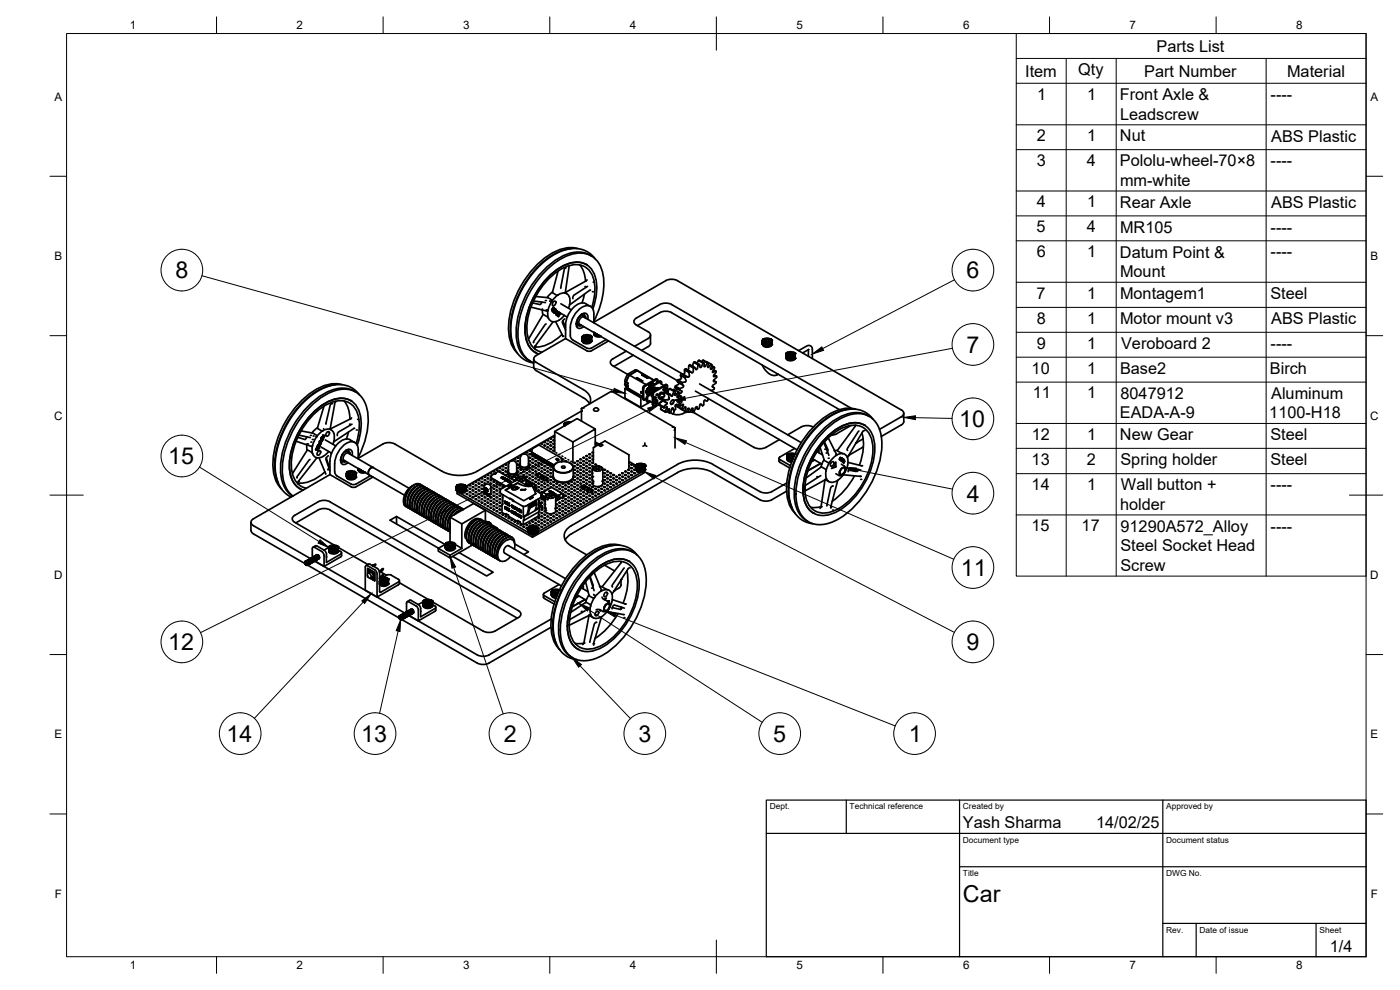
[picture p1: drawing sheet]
<svg xmlns="http://www.w3.org/2000/svg" width="420mm" height="297mm" viewBox="0 0 420 297" stroke-linecap="round" stroke-linejoin="round" font-family="sans-serif">
<defs><g id="words">
<g font-size="7">
<text x="52.6" y="83.5">8</text>
<text x="290.1" y="83.5">6</text>
<text x="290" y="105.9">7</text>
<text x="287.9" y="128.2">10</text>
<text x="50.4" y="139.3">15</text>
<text x="290.2" y="150.5">4</text>
<text x="288.4" y="172.8">11</text>
<text x="50.5" y="195.1">12</text>
<text x="290" y="195.1">9</text>
<text x="68" y="222.6">14</text>
<text x="108.4" y="222.6">13</text>
<text x="151.2" y="222.6">2</text>
<text x="191.6" y="222.6">3</text>
<text x="232.1" y="222.6">5</text>
<text x="272.8" y="222.6">1</text>
<text x="289" y="270.6">Car</text>
</g>
<g font-size="4.9">
<text x="347.1" y="15.5">Parts List</text>
<text x="307.7" y="23">Item</text>
<text x="323.6" y="22.5">Qty</text>
<text x="343.4" y="23">Part Number</text>
<text x="386.3" y="23">Material</text>
<text x="311.3" y="29.9">1</text>
<text x="326.3" y="29.9">1</text>
<text x="336.1" y="30">Front Axle &amp;</text>
<text x="336.1" y="35.9">Leadscrew</text>
<text x="381.3" y="30">----</text>
<text x="311.2" y="42.4">2</text>
<text x="326.3" y="42.4">1</text>
<text x="336.1" y="42.4">Nut</text>
<text x="381.5" y="42.5">ABS Plastic</text>
<text x="311.1" y="49.8">3</text>
<text x="326.2" y="49.8">4</text>
<text x="336.1" y="49.9">Pololu-wheel-70×8</text>
<text x="381.3" y="49.9">----</text>
<text x="336.1" y="55.8">mm-white</text>
<text x="311.2" y="62.2">4</text>
<text x="326.3" y="62.2">1</text>
<text x="336.1" y="62.3">Rear Axle</text>
<text x="381.5" y="62.4">ABS Plastic</text>
<text x="311.1" y="69.7">5</text>
<text x="326.2" y="69.7">4</text>
<text x="336.1" y="69.8">MR105</text>
<text x="381.3" y="69.8">----</text>
<text x="311.1" y="77.2">6</text>
<text x="326.3" y="77.2">1</text>
<text x="336.1" y="77.3">Datum Point &amp;</text>
<text x="381.3" y="77.2">----</text>
<text x="336.1" y="83.1">Mount</text>
<text x="311.1" y="89.6">7</text>
<text x="326.3" y="89.6">1</text>
<text x="336.1" y="89.7">Montagem1</text>
<text x="381.3" y="89.8">Steel</text>
<text x="311.1" y="97.2">8</text>
<text x="326.3" y="97.2">1</text>
<text x="336.1" y="97.2">Motor mount v3</text>
<text x="381.5" y="97.3">ABS Plastic</text>
<text x="311.1" y="104.6">9</text>
<text x="326.3" y="104.6">1</text>
<text x="336.5" y="104.7">Veroboard 2</text>
<text x="381.3" y="104.7">----</text>
<text x="309.6" y="112.1">10</text>
<text x="326.3" y="112.1">1</text>
<text x="336.1" y="112.2">Base2</text>
<text x="381.1" y="112.2">Birch</text>
<text x="309.9" y="119.6">11</text>
<text x="326.3" y="119.6">1</text>
<text x="336.3" y="119.7">8047912</text>
<text x="381.5" y="119.6">Aluminum</text>
<text x="336.1" y="125.5">EADA-A-9</text>
<text x="380.9" y="125.5">1100-H18</text>
<text x="309.6" y="132">12</text>
<text x="326.3" y="132">1</text>
<text x="336.1" y="132.1">New Gear</text>
<text x="381.3" y="132.1">Steel</text>
<text x="309.6" y="139.4">13</text>
<text x="326.2" y="139.4">2</text>
<text x="336.3" y="139.6">Spring holder</text>
<text x="381.3" y="139.6">Steel</text>
<text x="309.6" y="147">14</text>
<text x="326.3" y="147">1</text>
<text x="336.4" y="147.1">Wall button +</text>
<text x="381.3" y="147.1">----</text>
<text x="336.1" y="153">holder</text>
<text x="309.6" y="159.4">15</text>
<text x="324.6" y="159.4">17</text>
<text x="336.3" y="159.5">91290A572_Alloy</text>
<text x="381.3" y="159.5">----</text>
<text x="336.3" y="165.4">Steel Socket Head</text>
<text x="336.3" y="171.3">Screw</text>
<text x="289" y="248.5">Yash Sharma</text>
<text x="329" y="248.5">14/02/25</text>
<text x="399.1" y="285.7">1/4</text>
</g>
<g font-size="3.5">
<text x="39" y="8.8">1</text>
<text x="89" y="8.8">2</text>
<text x="139" y="8.8">3</text>
<text x="189" y="8.8">4</text>
<text x="239" y="8.8">5</text>
<text x="289" y="8.8">6</text>
<text x="339" y="8.8">7</text>
<text x="389" y="8.8">8</text>
<text x="16.3" y="30.2">A</text>
<text x="411.3" y="30.2">A</text>
<text x="16.3" y="78">B</text>
<text x="411.3" y="78">B</text>
<text x="16.2" y="125.9">C</text>
<text x="411.2" y="125.9">C</text>
<text x="16.2" y="173.7">D</text>
<text x="411.2" y="173.7">D</text>
<text x="16.3" y="221.6">E</text>
<text x="411.3" y="221.6">E</text>
<text x="16.4" y="269.4">F</text>
<text x="411.4" y="269.4">F</text>
<text x="39" y="290.8">1</text>
<text x="89" y="290.8">2</text>
<text x="139" y="290.8">3</text>
<text x="189" y="290.8">4</text>
<text x="239" y="290.8">5</text>
<text x="289" y="290.8">6</text>
<text x="339" y="290.8">7</text>
<text x="389" y="290.8">8</text>
</g>
<g font-size="2.5">
<text x="231" y="242.9">Dept.</text>
<text x="255" y="242.9">Technical reference</text>
<text x="289" y="242.9">Created by</text>
<text x="350" y="242.9">Approved by</text>
<text x="289" y="252.8">Document type</text>
<text x="350" y="252.8">Document status</text>
<text x="289" y="262.9">Title</text>
<text x="350" y="262.9">DWG No.</text>
<text x="350" y="279.9">Rev.</text>
<text x="360" y="279.9">Date of issue</text>
<text x="396" y="279.9">Sheet</text>
</g>
</g></defs>
<!-- layer: Visible -->
<g fill="none" stroke="#000" stroke-width=".51">
<path d="M170.8 79.7l-1.3 8.2M171.3 74.6a19 19 0 0 0-12.6 8.7 26.2 26.2 0 0 0-5.4 17.7l1 3.2M173.3 74.6a11.1 11.1 0 0 0-9.2 2.4 28.4 28.4 0 0 0-11.5 22.5 9.5 9.5 0 0 0 2.7 6.4M174 79.5l1.1 1.8 .6 3.1M176 79.4a8.3 8.3 0 0 0-8.8 1.5 23.6 23.6 0 0 0-9.6 19.2 7 7 0 0 0 3.1 5.7M177.4 76.8a8.2 8.2 0 0 0-8.4-.1 27.8 27.8 0 0 0-14 24.4 8.2 8.2 0 0 0 4.2 7.3M178.6 77.6a8.3 8.3 0 0 0-10.8-2 27.6 27.6 0 0 0-14.4 25.1 8.3 8.3 0 0 0 6.8 8.2M159.3 92.1l4.9 1.3 .2-.3M160.1 90.3l3.6 .5M160.8 89l3.7 .3 1.1 .6v.5M162.6 90.6l-.5 .8-2.2-.5M162.8 93l.2 1.4"/>
<path d="M162.8 92.7h.1M163 94.4l1.6 1M163 94.4l-4.4 7.4M163.9 97.2l-3.7 5.1-.1 .5M164.5 93.1l-.1 1.5 .2 .8M165.1 90.3h.1M165.6 92.9v.1M165.6 90.4l-1.1 2.7M165.8 93.5h.1M165.8 87.6l-1.6 1.7M166 96.6l-5.5 7.4 .2 .8M166 92.8l-.1 .4"/>
<path d="M166 92.2l-.4 .8M166 92.2l.1 .1M166.1 92.2l-.5 .7M166.1 90.6l.5-.3a.77 .77 0 0 1 .1 1 .77 .77 0 0 1-.9 .3v-.5zM166.1 92.5v.1M166.1 92.5h.1M166.1 92.6h.1M166.1 92.5l-.1 .3M166.1 92.5l-.4 .5M166.1 92.6l-.2 .6M166.1 92.3h.1M166.1 92.3v.1"/>
<path d="M166.2 93.4v.1M166.2 92.3l-.1 .1M166.2 92.3h.1M166.2 93.4l.1 .1M166.2 93.5h.1M166.2 92.3l.1 .1M166.2 93.2v.1M166.3 92.4l-.4 .8M166.3 93.9h.1M166.4 94h.1M166.4 92.5l-.6 1M166.4 92.5l-.5 1"/>
<path d="M166.4 92.8v.1M166.4 92.8l-.2 .6M166.4 92.8l-.2 .3M166.4 92.5l-.6 .9M166.4 93.3h.1M166.6 93.2l-.2 .1M166.6 93.2h.1M166.6 93.1v.1M166.6 93.1h.1M166.6 92.9h.1M166.6 92.9v.1M166.6 93h.1"/>
<path d="M166.6 92.7l-.2 .1M166.6 93v.1M166.7 92.7h.1M166.6 92.9l-.2 .4M166.7 92.9v.1M166.7 93.1l-.1 .1M166.7 93l-.1 .1M166.7 92.7l-.2 .2M166.7 92.7v.1M166.7 93.7l.1 .2M166.8 96.5l2.2 4.5M166.8 93.9v.1"/>
<path d="M166.8 92.8a.55 .55 0 0 1-.5 .7M166.8 93.9h.1M166.8 94h.1M166.8 93.4l-.1 .3M166.9 93.4l-.2 .3M166.9 93.7v.1M166.9 94.3h.1M166.9 94.3v.1M166.9 94.4h.1M166.9 94.4l.2 .1M166.9 93.3h.1M166.9 94.2v.1"/>
<path d="M166.9 93.3l-.1 .1M167 93.8h-.1M167 93.2l-.1 .1M167 93.2l-.6 .8 .5-.9-.5 .9M167 94l-.1 .2M167 93.3l-.1 .1M167 94v.2M167.1 93.4l-.2 .3M167.1 93.4h.1M167.1 93.9l-.1 .1M167.1 94.5v.1M167.1 93.9h.1"/>
<path d="M167.1 94.2v.1M167.1 94.3h.1M167.1 93.6l-.1 .2M167.1 93.6v.1M167.1 93.3l3.1 1.8M167.1 93.3l.1 .1M167.1 93.5v.1M167.1 93.6h.1M167.2 93.5h.1M167.2 93.5h-.1M167.2 93.4v.1M167.2 93.4v.2"/>
<path d="M167.2 93.6l-.3 .2M167.2 94l-.1 .2M167.2 94h.1M167.2 94l-.1 .3M167.3 94.1l-.2 .2M167.3 93.8v.1M167.3 93.8l-.2 .1M167.3 93.4l-.5 .6M167.4 93.9h-.3M167.5 81.3l-1.7 6.4 1.2 .8h.5M167.5 88.5l-1.9 1.9M167.6 93.6l-.2 .3"/>
<path d="M167.6 94.6h.2M167.6 94.4l-.1 .3 .1-.2M167.6 94.2v.1M167.6 94.2h.1M167.6 94.5l-.1 .2M167.6 94.1l.1 .1M167.6 94.1v.1M167.7 93.7l-.6 .9-.1-.2M167.7 94.2v.1M167.7 94.4h.1M167.7 93.7l-.6 .9 .5 .4M167.7 94.3h.1"/>
<path d="M167.8 93.7l-.7 .9 .5 .4M167.8 94.4v.2M167.8 94.3h.1M167.8 94.3v.1M167.8 94.1l-.1 .2M167.8 94.4v.1M167.8 94.1h.1M167.8 94.4h.1M167.8 94.1l-.1 .1M167.9 94.1l-.1 .2M167.9 93.8l-.1 .3M167.9 94.3l-.1 .1"/>
<path d="M168 93.9l-.2 .2M168 93.9v.1M168 94h.1M168.1 93.9l-.1 .1M168.1 94h.1M168.1 94l-.5 1M168.3 91.2l3.2 1.8M168.9 96.2l.8 2.1M169.4 94.6a3.5 3.5 0 0 1-4.2 1.7l-.6-.9M169.5 95.7l-.5 .4-.2 .7 .9 2.2M169.6 87.9a2.86 2.86 0 0 1 1.2 4l-.2 .6M169.6 87.9h-.8l-1.3 .6"/>
<path d="M169.6 87.9l.5 .2M169.7 97.5v4.1l6.7 3.8 1.1-.2 5.1-2.9M169.8 80.4l-.5 .5-1 5.6M169.8 80.4h.1M172.9 97.1h.1M173.1 96.4v.3M173.1 96.7l-.2 .3M173.1 96.7l.2 .6 .4 .3M173.2 97.2h-.3M173.5 95.6l-.4 1.1M173.5 97.5l-.1 .3-.4 .1M173.5 95.4l-.1 .3"/>
<path d="M173.7 97.6h.7l-.3 .2zM174.3 94.7h-.3M174.3 94.7l-.8 .8M174.5 94.4l-.2 .3M174.7 94.4h.1M174.7 94.2l.1 .3M175.1 94.6l.3 .2M175.1 94.6l-.8 .1M175.3 94l.1 .4-.2 .2M175.4 94.8l.3 .6M175.4 94.8l.3 .2v.4M175.4 88.3l-.7 2.6"/>
<path d="M175.8 91.1l1.4 .8M175.8 91.1a3.8 3.8 0 0 0-4.3 1.9l-1.4 2.5-.4 2M176.2 84l-6.5 3.8M176.3 85.9l-4 2.6-.4 1.1M176.4 95.8a1.29 1.29 0 0 0-.6-1.8 1.29 1.29 0 0 0-1.7 .7 2.82 2.82 0 0 0-.6 3.7 1.55 1.55 0 0 0 1.7-.4M177.2 87l-6.3 4.5M177.6 92.2a12.7 12.7 0 0 0-.3-10.4 5.7 5.7 0 0 0-7.4-1.8 21.5 21.5 0 0 0-11.7 20.3 5.9 5.9 0 0 0 4.4 5.4M177.9 92.7a14.1 14.1 0 0 0-.1-11.5 5.8 5.8 0 0 0-7.2-2.1 22.1 22.1 0 0 0-12.3 14.6 12.4 12.4 0 0 0 1 10.9l1.5 1.2 .9 .4M178.2 96.7v.2M178.2 96.4a21.4 21.4 0 0 0 2.4-15.5 6.9 6.9 0 0 0-9.7-4.4 26 26 0 0 0-13.6 14.6 19.5 19.5 0 0 0-1.1 13.5 6.8 6.8 0 0 0 4 4.2M178.2 94.2a2.16 2.16 0 0 0-1-2.3 2.16 2.16 0 0 0-2.5 .3 7.8 7.8 0 0 0-3.5 6.1v2.8l.7 .9M178.3 99.8l.1 .6"/>
<path d="M178.4 99.9v.6M178.5 99.9v.6M178.5 99.9l.1 .7M178.6 100l.1 .7M194.5 99.5a1.08 1.08 0 0 1 .7 1 1.08 1.08 0 0 1-.7 1.1l-4.1 2.3M199.8 84.2l1.8-.4 1.7 .4M199.8 84.2l-21.6 12.5v-2.5M201.5 91.4l54 31.1M201.5 93.8l50.4 29.1M201.6 91.4l-1.2-.4-1.8 .1-7.6 4.3a1.08 1.08 0 0 0-.8 1.1 1.08 1.08 0 0 0 .8 1l3.5 2M201.6 93.8l-1.2-.4-1.8 .2-7.3 4.1M203.3 84.2l67.2 38.8"/>
<path d="M100.6 115.4a19 19 0 0 0-12.7 8.7 26.2 26.2 0 0 0-5.3 17.7l1 3.2M102.6 115.4a11.1 11.1 0 0 0-9.3 2.4 28.4 28.4 0 0 0-11.4 22.5 9.5 9.5 0 0 0 2.6 6.4M106.2 117.3a9.1 9.1 0 0 0-9.1 .9 28.2 28.2 0 0 0-12.9 23.6 8.8 8.8 0 0 0 3.6 7.1 10.6 10.6 0 0 1-3-9.4 28.7 28.7 0 0 1 13.3-21.3 8.2 8.2 0 0 1 10.1 .5 12.1 12.1 0 0 1 2.1 10.1 27.3 27.3 0 0 1-2.8 8.4M106.2 117.3l.5 .3M107.9 118.5a8.1 8.1 0 0 0-10-2.4 25.8 25.8 0 0 0-13.2 14.1 19.1 19.1 0 0 0-.9 15.4 7.6 7.6 0 0 0 3.6 3.5M160.2 107.7v2.7l.7 .8M160.9 108.7l14.2 8.2a3.2 3.2 0 0 1 1.8 4.3l-.5-.8-1.3-1.1M160.9 111.2l14.1 8.1M160.9 106.7a1.08 1.08 0 0 0-.7 1 1.08 1.08 0 0 0 .7 1M168.7 100.3a11.5 11.5 0 0 1-8.2 3.8M169.7 101.6l-8.8 5.1M174.7 101.2h.1"/>
<path d="M174.8 101.2h.1M174.7 101.2v.9M174.7 102.2h.1M174.7 101.3h.1M174.8 101.3h.1M174.8 101.4h.1M174.8 102.3a1.51 1.51 0 0 0 2.6 .1M174.8 101.1l-.1 .1M174.8 102.2h.1M174.8 101h.1M174.8 101.1h.1M174.8 101v1.3"/>
<path d="M174.8 102.3v.1M174.8 102.3h.1M174.8 101v.1M174.8 101.5h.1M174.8 101.5v.9M174.8 102.4h.1M174.8 100.9v.1M174.8 100.9h.1M174.8 102.5h.1M174.9 100.9h-.1M174.9 101.5h-.1M174.9 101.6v.9"/>
<path d="M174.9 100.9h.1M174.9 102.5h.1M174.9 101.6h.1M174.9 100.8l-.1 .1M174.9 102.5l.2 .2M174.9 100.8h.1M174.9 102.5v.1M174.9 101.7l.1 .9M175 102.6h.1M175 100.8h.1M175 100.7h.1M175 101.7h.1"/>
<path d="M175 101.7v.9M175.1 102.6h.1M175.1 101.7h.1M175.1 100.7h.1M175.1 102.7h.1M175.1 101.8v.9M175.1 101.8h.1M175.1 100.7l1-.3 1 .3M175.1 100.7l-.2 .2M175.2 101.8h.1M175.2 102.7h.1M175.2 102.8h.1"/>
<path d="M175.2 101.8v.9M175.3 101.9v.9M175.3 102.8h.1M175.3 101.8v.1M175.3 101.9h.1M175.4 102.8h.1M175.4 101.9v.9M175.4 101.9h.1M175.4 101.9l.1 .9M175.5 102.8h.1M175.5 101.9h.1M175.5 101.9v1"/>
<path d="M175.5 101.9v.1M175.6 101.9v1M175.6 102.9h.1M175.6 100.8l.5-.1a.6 .6 0 0 1 .8 .6l-.8 .3a.6 .6 0 0 1-.7-.6zM175.6 101.5h-.1a.45 .45 0 0 1 .2-.6 .45 .45 0 0 1 .6 .1 .34 .34 0 0 1 .4 .1 .34 .34 0 0 1-.1 .4M175.6 102h.1M175.7 102.9h.1M175.7 102v.9M175.7 101.9v.1M175.7 101.9v1M175.7 102h.1M175.8 102.9h.1"/>
<path d="M175.8 102v.9M175.8 102h.1M175.9 102.9h.1M175.9 102h.1M175.9 102v.9M175.9 100.8v.6M176 102.9h.1M176 102v.9M176 102h.1M176.1 102h.1M176.1 102v.9M176.1 102.9h.1"/>
<path d="M176.1 102l.1 .9M176.2 102.9h.1M176.2 102h.1M176.2 102v.9M176.3 102.9h.1M176.3 102h.1M176.3 102v.9M176.4 102.9h.1M176.4 102v.9M176.4 102h.1M176.5 102.9h-.1M176.5 102h.1"/>
<path d="M176.5 102.9h.1M176.5 101.9v1M176.6 102.9h.1M176.6 101.5l-.7-.1-.3 .1M176.6 100.9v.6M176.6 102h.1M176.6 101.9v1M176.7 102.8v-.9v.9M176.7 102.8h.1M176.7 101.9v.1M176.7 102.8v.1M176.8 102.8h.1"/>
<path d="M176.8 101.9h.1M176.8 101.9v.9M176.9 101.9h.1M176.9 102.8h.1M176.9 101.9v.9M176.9 101.8v.1M177 102.8h.1M177 101.8v.9M177 101.8h.1M177 102.7h.1M177.1 102.7h.1M177.1 100.7h.1"/>
<path d="M177.1 101.8h.1M177.1 101.8v.9M177.1 101.7h.1M177.1 101.7v.1M177.1 100.7l.2 .1M177.1 102.6v.1M177.1 101.8v.8M177.2 100.7h.1M177.2 101.7h.1M177.2 100.8h.1M177.2 102.6h.1M177.2 101.7v.9"/>
<path d="M177.2 101.6h.1M177.2 102.6h-.1M177.3 101.6v.1M177.3 100.8v.1M177.3 100.8h.1M177.3 102.5v.1M177.3 101.6h.1M177.3 102.5h.1M177.3 101.6v1M177.3 100.9l.2 .2M177.3 100.9h.1M177.4 102.5h-.1"/>
<path d="M177.4 101.5h.1M177.4 100.9h.1M177.4 102.4h.1M177.4 101h.1M177.4 101.5l-.1 1M177.4 101.4h.1M177.5 101.3h.1M177.4 101.3h.1M177.4 101.2h.1M177.4 101.1h.1M177.4 101l.1 .2M177.5 101.4h.1"/>
<path d="M177.5 102.3h-.1M177.5 101.2v1M177.5 101.3l-.1 1.1M177.5 102.3l-.2 .2M177.5 101.2h.1M177.5 101.1h.1M177.5 102.2h.1M178.3 100.2v-.4v.5M178.3 100.1h.1M178.3 100.3a1.44 1.44 0 0 0 2.1 .7M178.3 100.2h.1M178.3 100.3l.1 .1"/>
<path d="M178.3 100.3h.1M178.4 100.4l.2 .3M178.4 100.4h.1M178.5 100.5h.1M178.5 100.5v.1M178.5 100.6h.1M178.6 100.6h.1M178.6 100.7h.1M178.7 100.6h.1M178.7 100.7h.1M178.7 100.6v.1M178.7 100l.1 .7"/>
<path d="M178.8 100.7h.1M178.8 100.1v.6M178.8 100.1l.1 .7M178.9 100.8h.1M178.9 100.7v.1M178.9 100.2v.6M179 100.2v.6M179 100.8h.1M179.1 100.8h.1M179.1 100.3v.5M179.1 100.3l.1 .5M179.2 100.8h.1"/>
<path d="M179.2 100.3v.5M179.3 100.9h.1M179.3 100.4v.5M179.4 100.9h.1M179.4 100.4v.5M179.5 100.9h-.1M179.5 100.5v.4M179.6 100.6v.3M179.7 100.6v.3M179.8 100.6v.3M179.8 100.9h.1M179.8 100.7v.2"/>
<path d="M179.9 100.9h.1M179.9 100.7v.2M180 100.8h.1M180 100.9h.1M181.9 101.9l-4.4 2.5-.7 .2-.7-.2-4.2-2.4M183.6 117.4v.2M187.5 115.3l1 .5M187.5 115.3l.8 .3M187.5 115.2l.4 .8 .7 .5M187.6 116.6l.3-.2 4.8 2.7-.4 .2zM187.6 116.6v2.9l4.7 2.7 3-1.7M187.6 114.5v.7"/>
<path d="M187.9 105.4l-4 2.3a1.08 1.08 0 0 0-.7 1 1.08 1.08 0 0 0 .7 1l4.5 2.6M188 115.5l.6 1M188 115.5l.5 .2M188.2 115.4l.3 .4M188.2 114.8l.3 .3M188.4 114.9l.1 .2M188.4 112.3l-.9 2.1 1 .6M188.5 115v.1M188.6 116.5l4.3 2.5M188.9 116.7l-.3 .1M188.9 112.6l4.9 2.8M188.9 112.5l-.9 2.2"/>
<path d="M190.1 106.6l-5.9 3.3M190.7 110.9l.5 .3-2.3 1.4M190.7 110.9l-2.3 1.4 .5 .3M190.7 110.9l5.5 3.1M191.2 111.2l4.9 2.9M191.2 113.4l1.6 .9-.1 .1M191.2 111.2l-2.3 1.4M191.2 113.4l1.6 .9M191.2 111.2l.4 .1M191.2 113.4l-.1 .1M191.2 113.4h-.2l1.6 1M192.3 119.3v2.9"/>
<path d="M192.3 117.5l.2 .4zM192.4 117.7l.1 .2M192.4 117.5l-.1 .3M192.7 119.1l.2 .3M192.8 112.4l1.6 1M192.8 112.4l-.2 .1 1.6 1 .2-.1M192.8 112.5h-.2M192.8 114.3h.1M192.9 119.6l.1 .2M193 119.9l.3 .1M193.5 115.9l-.3 .7v3.2l.3 .2M193.6 119.5l.4 .3"/>
<path d="M194 119.7l-.5 .3M194 117.7l.2 .1M194 117.5h.1M194 117.7h.1M194 117.8l.2 .1M194 117.4l.2 .1M194 117.3l.2 .1M194 117.4h.1M194 117.8h.1M194 117.9l.2 .1M194 117.3h.1M194 117.7v.1"/>
<path d="M194 117.5l.1 .2M194 117.9l.2 .2M194 117.2l.2 .1M194 117.1l.2 .1M194 117.4l.1 .2M194 117.2h.1M194.1 117.3l-.1 .1M194.1 117.8l-.1 .1M194.1 117.1l-.1 .1M194.1 117.3h.1M194.1 117.2l.2 .1M194.1 117.1l.2 .1"/>
<path d="M194.1 117l.2 .1M194.1 117.1h.1M194.1 117.9v.1M194.1 117.2h.1M194.1 117.2l-.1 .1M194.1 118l.2 .1M194.1 117h.1M194.1 118.1l.3 .1M194.1 116.9l.2 .1M194.1 118h.1M194.1 116.9l.1 .1M194.1 117.1h-.1"/>
<path d="M194.1 116.9l.2 .2M194.2 117.7h.1M194.2 117.6l-.1 .1M194.2 117.8h.1M194.2 117.5h.1M194.2 117h.1M194.2 117.4h.1M194.2 117.9h.1M194.2 118.1h.1M194.2 117.6v.1M194.2 116.8v.1M194.2 116.8l.2 .2"/>
<path d="M194.2 116.9l.2 .1M194.2 116.9h-.1M194.2 117.6h.1M194.2 116.8h.1M194.2 117.3h.1M194.2 117.7h-.1M194.2 117.7v.1M194.2 117.5v.1M194.2 117.8v.1M194.2 116.7l.2 .2M194.2 117.4v.1M194.3 117.2h.1"/>
<path d="M194.3 116.7h.1M194.3 116.8h-.1M194.3 117.3l-.1 .1M194.3 118v.1M194.3 116.8l.2 .1M194.3 116.7l.2 .1M194.3 117.1v.1M194.3 118h.1M194.3 116.7v.1M194.3 118l-.1 .1M194.3 118h-.1M194.3 118.1v.1"/>
<path d="M194.3 117.2h-.1M194.3 116.6l.2 .1M194.3 117l.1 .1M194.3 116.6v.1M194.3 118.2l.4 .2M194.3 117.1h.1M194.3 116.6l-.2 .3M194.4 118.1v.1M194.4 116.6h-.1M194.4 116.6h.1M194.4 116.9v.1M194.4 118.1h.1"/>
<path d="M194.4 118.1l-.1 .1M194.4 116.9h.1M194.4 117h.1M194.4 116.5v.1M194.4 116.6l.2 .1M194.4 116.5l.2 .1M194.4 113.4h.1M194.4 118.2h.1M194.4 118.2l.1 .1M194.4 116.8l.1 .1M194.4 116.8h.1M194.5 116.9h-.1"/>
<path d="M194.5 116.5h-.1M194.5 118.3h.1M194.5 116.4v.1M194.5 118.2h.1M194.5 116.5l.2 .1M194.5 116.4l.1 .1M194.5 118.2v.1M194.5 116.5h.1M194.5 118.2h-.1M194.5 116.4l.2 .1M194.5 116.8h.1M194.5 116.4h.1"/>
<path d="M194.5 116.7v.1M194.5 116.7h.1M194.6 118.3h.1M194.6 118.2l-.1 .1M194.6 116.3l.1 .1M194.6 116.3v.1M194.6 116.4h.1M194.6 116.3l.2 .1M194.6 116.6h.1M194.6 116.6v.1M194.6 116.3h.1M194.6 118.2h.1"/>
<path d="M194.6 118.2v.1M194.6 117.3l.9 .6M194.6 117.4l.9 .5M194.6 117.4l1 .5M194.7 118.3h-.1M194.7 117.3h.1M194.7 116.3h.1M194.7 116.6h-.1M194.7 116.5v.1M194.7 118.3h.1M194.7 116.2l.2 .1M194.7 117.2l.9 .5"/>
<path d="M194.7 117.5v.1M194.7 117.2h.1M194.7 117.6l.9 .5M194.7 116.5h.1M194.7 117.5h.1M194.7 116.2h.1M194.7 118.2v.1M194.7 117.4h-.1M194.7 116.1h.2M194.7 116v.1M194.7 115.9l.2 .1M194.7 116h.2"/>
<path d="M194.7 117.1l1 .5M194.7 117.3l.9 .5M194.7 117.6h.1M194.7 117.2v.1M194.7 115.9h.1M194.8 117.1h.1M194.8 116.1l-.1 .1M194.8 116.2l.1 .1M194.8 117l.9 .5M194.8 116.4v.1M194.8 117h.1M194.8 117l-.1 .1"/>
<path d="M194.8 117.1l-.1 .1M194.8 116.4h.1M194.8 115.8l.1 .1M194.8 115.8l.2 .2M194.8 116.1v.1M194.8 115.8h.1M194.8 118.2v.1M194.8 116l.1 .1M194.8 118.2h.1M194.8 116h.1M194.8 116h-.1M194.8 115.6l.2 .1"/>
<path d="M194.8 115.8l-.1 .1M194.8 115.6l.1 .1M194.8 116.9l.1 .1M194.8 116.1l.2 .1M194.8 116.9l1 .5M194.8 116.3v.1M194.8 115.6h.1M194.9 117h-.1M194.9 116.9h.1M194.9 116.9h-.1M194.9 115.7l.2 .1M194.9 116.3v.1"/>
<path d="M194.9 116.1l.2 .1M194.9 116.9l.8 .5M194.9 116.3h-.1M194.9 118.2h.1M194.9 116.3h.1M194.9 118.2l-.1 .1M194.9 115.7h-.1M194.9 116.1h.1M194.9 115.7h.1M194.9 118.1v.1M194.9 115.5l.2 .1M194.9 115.5v.1"/>
<path d="M194.9 116h.1M194.9 115.6h-.1M194.9 116.8l.9 .6M194.9 115.4v.1M194.9 115.5h.1M194.9 116.8v.1M194.9 116v.1M194.9 115.6l.2 .1M195 115.8l-.1 .1M195 116.2l-.1 .1M195 115.9h.1M195 116.8h-.1"/>
<path d="M195 116.3h.1M195 116.1h.2M195 116.2v.1M195 118.1v.1M195 116v.1M195 118.1l-.1 .1M195 115.5l.2 .1M195 115.3v.1M195 116h-.1M195 115.3l.2 .2M195 115.4l.2 .1M195 115.3l.1 .1"/>
<path d="M195 118.2h.1M195 115.7h.1M195 115.4h.1M195 115.3h.1M195 115.7l.1 .1M195 118.1h.1M195 116.8l.9 .5M195 116.8h.1M195.1 116.2h-.1M195.1 116l.2 .1M195.1 116.2v.1M195.1 118.1h-.1"/>
<path d="M195.1 116h-.1M195.1 118.1h.1M195.1 115.3l.1 .2M195.1 116.8l.8 .5M195.1 116.8h-.1M195.1 115.6v.1M195.1 115.2v.1M195.1 115.3l.2 .1M195.1 115.2l.2 .1M195.1 115.6h.1M195.1 115.3h.1M195.1 115.7h-.1"/>
<path d="M195.1 115.2l.3 .1M195.1 118l.1 .1M195.1 115.2h.1M195.1 116.2h.1M195.1 116h.1M195.1 118v.1M195.1 116.7v.1M195.1 118h.1M195.1 116.1l.1 .1M195.2 116h-.1M195.2 116.7l.8 .6M195.2 116.2h.1"/>
<path d="M195.2 115.4v.2M195.2 115.4h.1M195.2 116l.3 .1M195.2 115.9l.5 .3M195.2 116h.2M195.2 115.9h.1M195.2 115.4l.1 .1M195.2 116h.1M195.2 115.1l.2 .1M195.2 116.1v.1M195.2 100.5v2.5l-.1 .5-2.5 1.6M195.2 117.9l.1 .1"/>
<path d="M195.2 117.9v.1M195.2 116.1h.1M195.2 116.8h.1M195.2 115.1h.1M195.2 115.8l.5 .2M195.2 116.8l.9 .5M195.2 115.8h.1M195.3 116h.1M195.3 116.2h-.1M195.3 115.9l.3 .4M195.3 115.9l.4 .2M195.3 116h-.1"/>
<path d="M195.3 115.8l.4 .3M195.3 115.4h.1M195.3 115.3v.1M195.3 115.8v.1M195.3 115.9h-.1M195.3 115.3h.1M195.3 116.1v.1M195.3 116l.3 .2M195.3 116.2h.2M195.3 115.7l.4 .2M195.3 117.9h.1M195.3 115.7h.1"/>
<path d="M195.3 115.8h.1M195.3 116.1h.1M195.3 115l.2 .1M195.3 115l.3 .2M195.3 115.7l.4 .3M195.3 115v.1M195.3 115.7v.1M195.3 116.2h.1M195.3 118l-1.2 1v1.4l.3 .3M195.3 116l.3 .1M195.4 115.6l.3 .3-.3-.2M195.4 115.7l.3 .2"/>
<path d="M195.4 116h.1M195.4 115.3h-.1M195.4 115.7h-.1M195.4 115.6v.1M195.4 115.6l.4 .2-.3-.2M195.4 115.6h.1M195.4 116.1l-.1 .1M195.4 116.2h.1M195.4 115.2v.1M195.4 118h.1M195.4 115.2h.1M195.4 116.1h.1"/>
<path d="M195.4 115l.2 .1M195.5 115l.2 .2M195.5 118.9l.3 .2M195.5 116.1h.1M195.5 116.2h.1M195.5 116.1l-.1 .1M195.5 114.9l-.1 .1M195.5 115.2h-.1M195.5 115.5v.1M195.5 115.5h.1M195.5 116.1v.1M195.5 118.3l-1.1 .8-.1 1.4"/>
<path d="M195.5 115.5l.3 .2-.3-.2M195.5 118.3h.2M195.5 118.1l.2 .1M195.5 118.3l.2 .1M195.5 115.1v.1M195.5 118.2h.1M195.5 118.5h.2M195.5 115.1h.1M195.5 115.1l.1 .1M195.5 118.1h.1M195.5 118.5l.2 .2M195.5 117.9v.1"/>
<path d="M195.5 114.9v.1M195.6 118.3h-.1M195.6 117.9h.1M195.6 114.9l.3 .1M195.6 115.5l.3 .1M195.6 118.2h-.1M195.6 118.1h.1M195.6 116.1l-.1 .1M195.6 118.5h.1M195.6 118.4h-.1M195.6 115.2h.1M195.6 117.7h.1"/>
<path d="M195.6 118.6l.2 .1M195.6 115.4h.1M195.6 114.9h.1M195.6 116.3h.1M195.6 116.2h-.1M195.6 118.6l.2 .2M195.6 118h.1M195.6 117.9h-.1M195.6 117.8l-.1 .1M195.6 116.2h.1M195.6 118.6h.1M195.6 115.1v.1"/>
<path d="M195.6 117.8v.1M195.6 117.9v.1M195.6 117.9l-.1 .1M195.6 117.7v.1M195.6 117.6h.1M195.6 115.1h.1M195.6 115.1l.1 .1M195.6 118.1l.1 .1M195.6 118.7l.2 .1M195.7 117.5l-.1 .1M195.7 118h.1M195.7 118.7h-.1"/>
<path d="M195.7 118l-.1 .1M195.7 115.4l-.2 .1M195.7 114.9l-.1 .1M195.7 117.7h-.1M195.7 114.9l.1 .1M195.7 116.3h.1M195.7 116.2h.1M195.7 117.6v.1M195.7 115.4h.1M195.7 115.1h.1M195.7 116.2l-.1 .1M195.7 118.3h.1"/>
<path d="M195.7 118.2h.1M195.7 116.1v.9M195.7 115.4l.2 .2M195.7 118.4v.1M195.7 116.4h.1M195.7 118.8h.1M195.7 118.2v.1M195.7 118.5v.1M195.7 118.7v.1M195.7 118.1h.1M195.7 117.4v.1M195.7 118.5h.1"/>
<path d="M195.7 118.3v.1M195.7 115v.1M195.7 118.6v.1M195.7 117.5h-.1M195.7 117.4h.1M195.7 115h.2M195.7 115.4l.2 .1M195.8 118.2l-.1 .1M195.8 118.3v.1M195.8 115h-.1M195.8 118.3h-.1M195.8 118.2h-.1"/>
<path d="M195.8 118.1h.1M195.8 115.4h-.1M195.8 114.9l-.1 .1M195.8 118.1l-.1 .1M195.8 118.4v.1M195.8 118.4h-.1M195.8 115v.1M195.8 115l.2 .1M195.8 118.5v.1M195.8 118.5h-.1M195.8 118.8h.1M195.8 115.1h.1"/>
<path d="M195.8 118.4l-.1 .1M195.8 118.7h.1M195.8 118.1v3.2l.4 .4M195.8 118.6l-.1 .1M195.8 118.5l-.1 .1M195.8 118.6h-.1M195.8 117.3v.1M195.8 115h.1M195.8 115.1l.1 .1M195.9 117.3h-.1M195.9 117.1l.1 .1M195.9 117.4h.1"/>
<path d="M195.9 117.3v.1M195.9 117.1l.2 .1M195.9 117.1h.1M195.9 117.1l.3 .1M196 115.1h-.1M196 117.3h.1M196 117h.1M196 115.1h.1M196 117l.2 .1M196 117.3v.1M196 117.3h-.1M196 115.1l-.1 .1"/>
<path d="M196 116.9v.1M196 117v.1M196 115.2h.1M196 117.5l-.2 .1v.3M196 115.1l.1 .2M196 117.4h.1M196 117.2v.1M196 115.3h.1M196 115.1v.1M196.1 117.2h.1M196.1 116.9h.1M196.1 116.8l.1 .2"/>
<path d="M196.1 117.2h-.1M196.1 116.9l-.1 .1M196.1 118.2v3.3M196.1 117.2v.1M196.1 115.4h.1M196.1 115.2v.1M196.1 115.2h-.1M196.1 117.4h.1M196.1 117.3h.1M196.1 117.1v.1M196.1 115.3v.1M196.1 115.3h-.1"/>
<path d="M196.1 116.8h.2M196.1 116.8l.2 .2M196.1 116.8h.1M196.1 117v.1M196.2 116.7l.2 .2M196.2 116.8l.1 .2M196.2 115.4h-.1M196.2 117v.1M196.2 117.3l-.1 .1M196.2 115.4h.1M196.2 116.7l-.1 .1M196.2 117.3v.1"/>
<path d="M196.2 117.3l-.4 .7M196.2 116.8h.2M196.2 117h.1M196.2 116.9v.1M196.2 116.7v.1M196.3 117h.1M196.3 116.6l-.1 .1M196.3 116.8v.1M196.3 116.6l.2 .1M196.3 116.7l.2 .1M196.3 116.9v.1M196.3 116.7h.1"/>
<path d="M196.3 116.8l.1 .1M196.3 116.6v.1M196.4 116.6h-.1M196.4 119.4l.1 .1M196.4 116.8v.1M196.4 117.6l3.7-2.1 .2 .3v2.1M196.4 116.5l.2 .1M196.4 116.7v.1M196.4 116.8h.1M196.4 117.6l-.3 .6M196.4 116.5v.1M196.5 116.5l.1 .1"/>
<path d="M196.5 116.5h-.1M196.5 119.3l.2-.1 .2 .2-.4 .5zM196.5 116.5v-.3l-.1 .4M196.5 116.7v.1M196.5 116.2l-.2 .4M196.5 116.5l.2 .1M196.5 116.7h.1M196.5 119.2v.1M196.5 116.4v.1M196.6 119.2l-.1 .1M196.6 116.4l-.1 .1M196.6 116.7h.1"/>
<path d="M196.6 119.2l-.3 .5M196.6 116.6v.1M196.6 116.4l.2 .1M196.6 116.6h.1M196.6 116.6l.1 .1M196.7 116.4l.1 .1M196.7 116.4l-.1 .1M196.7 116.6v.1M196.7 116.5l.1 .1M196.7 116.4l.2 .1M196.8 116.6h.1M196.8 116.4h-.1"/>
<path d="M196.8 116.4h.1M196.8 116.5v.1M196.8 116.4l.2 .1M196.8 116.5h.1M196.8 116.5l.1 .1M196.9 116.4h-.1M196.9 116.4l.2 .1M196.9 116.4h.1M196.9 116.6h.1M196.9 116.5v.1M196.9 116.5h.1M196.9 116.3v.1"/>
<path d="M197 116.5h.1M197 114.4l.5 .2M197 116.4l.4 .1M197 116.5v.1M197 116.4h.1M197 116.4l.2 .1M197.1 113.9l-3.6 2M197.1 116.5h-.1M197.1 113.9l.3 .2M197.1 116.5h.1M197.1 116.4h.1M197.1 118.2l.2 .3-.3 .1z"/>
<path d="M197.1 116.5v.1M197.1 116.5l-.1 .1M197.2 116.4h.1M197.2 116.6h.1M197.2 116.5h.1M197.2 116.5v.1M197.2 118.2l-.2 .4M197.3 116.6h.1M197.3 116.5h.1M197.3 116.5l-.1 .1M197.3 116.5v.1M197.3 113.9l-.5-.2-3.7 2.2-.2 .5v3.2"/>
<path d="M197.4 116.6h.1M197.4 116.5h.1M197.4 116.5l-.1 .1M197.4 116.3l.3 .2M197.4 116.7h.1M197.4 114.1v.5M197.4 116.6v.1M197.5 116.6h-.1M197.5 116.6l-.1 .1M197.5 116.6v.1M198.1 119.6l1.7 1.1M198.1 119.6l2 1.2"/>
<path d="M198.1 115l1.1 .7M198.2 114.5l-2 1.3-.2 1.2M198.2 114.5l.4 .2M198.3 119.3l-.2 .3M198.4 114.5l-.5-.1-1.8 1.1-.4 .6M198.5 114.8v.5M198.7 117.8l.2 .1M198.7 117.7a1.09 1.09 0 0 0-1 .7 1.09 1.09 0 0 0 .3 1.2M199 119.2l-.7 .1 1.4 .8 1.1-.3M199.2 118.3l-.1-.2a1.03 1.03 0 0 0-1.2 .2 1.03 1.03 0 0 0-.1 1.2l.4 .2M199.3 118.4l-.5-.3a.82 .82 0 0 0-.7 .5 .82 .82 0 0 0 .1 .9M199.3 116.4l.5-.3 .2 .3-.2 .6-.5 .3-.2-.4z"/>
<path d="M199.3 117.7v.7a.42 .42 0 0 1 .1 .5 .42 .42 0 0 1-.4 .2M199.3 117.7l1.4 .8 .1 1.2M199.5 116.4l.4 .1M199.5 116.9v.2l.2-.2-.2 .1M199.6 116.7l.3-.2zM199.6 116.7v.2M199.6 117.5l-.3 .2M199.6 116.6l-.1-.3-.2 .8 .2-.2-.3 .1M199.6 116.7l.1 .2M199.7 117.5l.3-.1v.3M199.7 115.4l-3.5 2M199.7 115.4l.5 .1"/>
<path d="M199.7 116.4l.1 .1M199.8 117.4l-.1 .1M200.5 117.6l-.1 .3M200.8 119.8h.1M200.9 116.7l1.4 .8-.6 1.3M200.9 116.7l-.4 .9M200.9 116.6h.3l1.3 .8v.9M201 118.3l-.2 .2M201.2 118.4l-1.6-.9 1.6 .9 .2 .4M201.4 118.8l.3 .1M201.7 118.8h.1M201.9 117.1l.3-.3 1.5 .8-1.1 1"/>
<path d="M202.5 118.3l.1 .3M202.6 117.4h-.3M202.6 118.6h.1M202.7 115.8l-.1 .4M203.2 114.4l1.9 1.2zM203.2 119.1l.1 .1M203.3 119.2h.2M203.3 116.6l-.5 .6M203.4 118.7l.9 .1a.29 .29 0 0 1 .2 .3 .29 .29 0 0 1-.2 .3l-.7 .7-.2-.1M203.4 114l-.1 .3M203.7 117.6l.1 .1M203.7 118.5v.3"/>
<path d="M203.7 114.9l-.1 .5-.9 .4 1.4 .8 .9-.4 .1-.6M203.8 117.8l-.6 1.3M204.1 116.6l-.1 .4M204.1 118.9l-.6 .3M204.1 117.1l-1.5-.9 1.5 .9a.4 .4 0 0 1 .5 .1 .4 .4 0 0 1 0 .5l-1 .7M204.2 112.6l1.4 .8 .3 .7-.2 .5-.9 .2-1.4-.8 .8-.2 .3-.3zM204.3 118.9v.3l-1 1.1M204.5 112.2l-.3 .4M204.9 112.2l-29.7-17.1a1.47 1.47 0 0 0-1.3 2.2l29.4 16.9M204.9 114.8l-.2 .4M205 112.3l1.4 .8M205.4 111l1.4 .8 .1 .9a.51 .51 0 0 1-.3 .5 .51 .51 0 0 1-.6-.2l-1.6-.8a.66 .66 0 0 0 1-.1z"/>
<path d="M205.7 110.7l-.3 .3M205.9 113l-.3 .4M206.4 111l.2-.3 .2-1 1.4 .8-.1 1a.42 .42 0 0 1-.4 .4 .42 .42 0 0 1-.5-.4l-1.5-.8 1.6 .9M206.8 109.6l.3-.2 1.4 .8 .4 .7a.59 .59 0 0 0 .5-.9l.2-.5-1.4-.8-.4 1.2M207.1 111.5l-.3 .3M208.2 108.7l.3-.2 1.4 .9 .3 .9 .8-1.3-1.4-.8-.4 .8M208.5 110.2l-.3 .3M208.7 117.4l30.5 17.6M209.9 108.1l1.4 .8v1.1a.56 .56 0 0 0 .7-.7l.3-.4-1.4-.8-.3 .4M209.9 108.1l-.3 .1M209.9 109.4l-.3 .1M210 115.2l30.5 17.6"/>
<path d="M210.9 108.1h.3M211.2 108.1l1.4 .9-.2 1.1 .2 .1 .8-.9-1.5-.7M211.3 108.9l-.3 .1M212.3 108.9h.3M212.4 119.5l.1 .5-.3 .3M213.5 109.3l.2 .1-.5 1.1 .1 .3 1-.7-.7-.4M213.8 116l.3 .2M214.3 110.1l.2 .2-.3 .5a.59 .59 0 0 0-.2 1l.9-.5-.7-.4M214.8 115l-.8 .5a.43 .43 0 0 0-.2 .5 .43 .43 0 0 0 .5 .3 .81 .81 0 0 1-.9 .9M214.9 111.3v.3l-.8 1.3h1l-.8-.5M214.9 114.6l-.1 .4M215.1 112.9v.3l-1 1.1 .1 .2 .7 .1-.8-.4"/>
<path d="M228.7 109.5a4.7 4.7 0 0 0 4 3.2l.8-.5-.4 .3M228.8 102.2v1M228.8 102.2h.1M228.8 102.2v.1M228.8 102.1l.1 1.2M228.8 103.3h.1M228.8 103.2h.1M228.8 102.3h.1M228.8 102.1h.1M228.9 102.3h-.1M228.9 102.4h-.1M228.9 102.2h-.1"/>
<path d="M228.9 102.3h.1M228.9 102.4v.1M228.9 103.3a1.49 1.49 0 0 0 1.3 .9 1.49 1.49 0 0 0 1.3-.8M228.9 103.3v.1M228.9 102h.1M228.9 102.1h.1M228.9 102.5v1M228.9 103.4h.1M228.9 102.5h.1M228.9 103.4l.1 .1M228.9 101.9l-.1 .2M228.9 101.9h.1"/>
<path d="M228.9 102.5v.1M229 103.5h.1M229 102.6v1M229 101.9h-.1M229 102.6h.1M229 101.9h.1M229 101.8h.1M229 102.7h.1M229 103.6h.1M229 101.8v.1M229 103.5v.1M229 102.6v.1"/>
<path d="M229.1 102.7v.9M229.1 101.8h-.1M229.1 103.6h.1M229.1 101.8h.1M229.1 102.7h.1M229.1 103.6l.1 .1M229.1 103.7h.1M229.1 102.8h.1M229.2 102.7v1M229.2 102.8h.1M229.2 101.7h.1M229.2 103.7h.1"/>
<path d="M229.2 101.7l-.1 .1M229.2 102.8v.9M229.2 101.7h.1a1.98 1.98 0 0 1 1.8 0M229.3 102.9v.9M229.3 103.7v.1M229.3 102.8v.1M229.3 103.8h.1M229.3 102.8h.1M229.4 103.8h.1M229.4 102.9h.1M229.4 102.9v.9M229.5 103.8v.1"/>
<path d="M229.5 103.8h.1M229.5 102.9h.1M229.5 102.9v.9M229.6 103.9h.1M229.6 102.9v.1M229.6 102.9h.1M229.6 102.9v1M229.7 101.9l.5-.2a.6 .6 0 0 1 .7 .6l-.7 .3a.6 .6 0 0 1-.7-.5zM229.7 103v.9M229.7 103h-.1M229.7 102.5h-.1a.46 .46 0 0 1 .2-.6 .46 .46 0 0 1 .6 .1 .33 .33 0 0 1 .4 .1 .33 .33 0 0 1-.1 .4M229.7 103h.1"/>
<path d="M229.8 103.9h.1M229.8 103h.1M229.8 103v.9M229.9 103.9h.1M229.9 103h-.1M229.9 103h.1M229.9 103v.9M230 103.9h.1M230 103h.1M230 101.8v.6M230 103v.9M230.1 103h.1"/>
<path d="M230.1 103v.9M230.1 103.9h.1M230.1 103v.1M230.1 103.9v.1M230.2 103h.1M230.2 103v.1M230.2 103v1M230.3 103h.1M230.3 103l-.1 1M230.3 103.1v.8M230.3 103.9h.1M230.4 103.9h.1"/>
<path d="M230.4 103h.1M230.4 103v.9M230.5 103.9h.1M230.5 103v.9M230.5 103h.1M230.6 103h.1M230.6 103.9h.1M230.6 103v.9M230.7 101.9v.6M230.7 103v.9M230.7 103h.1M230.7 103.9h.1"/>
<path d="M230.7 102.5l-.7-.1-.3 .2M230.8 103.9h.1M230.8 102.9v1M230.8 102.9h.1M230.8 102.9v.1M230.9 102.9v1M230.9 102.9h.1M230.9 103.8h.1M230.9 102.9v.9M231 102.9h.1M231 102.9h-.1M231 102.9v.9"/>
<path d="M231 103.8h.1M231.1 103.8h.1M231.1 102.8h.1M231.1 102.8v.1M231.1 102.9v.9M231.1 101.7h.1M231.2 102.8v.9M231.2 101.7h.1M231.2 103.7h.1M231.2 102.8h.1M231.2 102.7v.1M231.2 101.7l.1 .1"/>
<path d="M231.3 101.7h.1M231.3 102.7h.1M231.3 101.8h.1M231.3 103.6h.1M231.3 103.6l-.1 .1M231.3 102.7v.9M231.3 102.6l.1 .1M231.4 102.6h.1M231.4 103.6h.1M231.4 103.6l-.2 .1M231.4 101.8v.1M231.4 101.8h.1"/>
<path d="M231.4 101.9h.1M231.4 101.9l.1 .1M231.4 102.6v1M231.4 103.5h.1M231.4 102.5l.1 .1M231.5 101.9v.1M231.5 102h.1M231.5 102.6v.9M231.5 102.5h.1M231.5 102.4h.1M231.5 102.1h.1M231.5 103.4l-.1 .1"/>
<path d="M231.5 102l.1 .2M231.5 103.4h.1M231.5 102.3h.1M231.5 102.4v.1M231.5 103.3v.1M231.5 103.3h.1M231.5 102.2l.1 .1M231.5 102.2h.1M231.5 102.1v1.3M231.6 102.3v.1M231.6 103.2h.1M231.6 102.2v1"/>
<path d="M231.6 103.2l-.1 .2M231.6 102.3h.1M231.6 102.2h.1M235.9 106.3v.9M235.9 106.3h.1M235.9 107.4h.1M235.9 107.3h.1M235.9 106.4h.1M235.9 106.2h.1M235.9 106.2v.1M235.9 106.5h.1M235.9 107.4a1.5 1.5 0 0 0 1.3 .9 1.5 1.5 0 0 0 1.4-.8"/>
<path d="M235.9 106.1v1.3M235.9 107.4v.1M235.9 106.1h.1M235.9 106.1v.1M235.9 106.6l.1 .9M236 106.1h.1M236 107.5v.1M236 107.5h.1M236 106.6h.1M236 106h.1M236 106.6l.1 1M236 106.6v.1"/>
<path d="M236 107.6h.1M236 106l-.1 .2M236.1 106h.1M236.1 106.7h-.1M236.1 107.6h.1M236.1 105.9v.1M236.1 106.7h.1M236.1 105.9h.1M236.1 107.7h.1M236.1 106.8v.9M236.1 106.8h.1M236.2 105.9h.1"/>
<path d="M236.2 106.8v1M236.2 107.7h.1M236.2 105.8h.1M236.2 106.8h.1M236.2 106.8v.1M236.2 107.8h.1M236.2 105.8l-.1 .1M236.2 106.8l.1 1M236.3 106.9h.1M236.3 107.8h.1M236.3 106.9v.9M236.4 107.8v.1"/>
<path d="M236.4 107.8h.1M236.4 106.9h.1M236.4 107.9h.1M236.5 106.9l-.1 1M236.5 107.9h.1M236.5 107v.9M236.5 107h.1M236.5 107l.1 .9M236.6 107h-.1M236.6 107h.1M236.6 107.9h.1M236.6 107.9v.1"/>
<path d="M236.7 107l-.1 .9M236.7 107v.1M236.7 105.9l.6-.1a.6 .6 0 0 1 .7 .6l-.7 .3a.6 .6 0 0 1-.8-.6zM236.7 107.1v.9M236.7 108h.1M236.7 106.6a.45 .45 0 0 1 .2-.6 .45 .45 0 0 1 .5 .1 .33 .33 0 0 1 .4 .1 .33 .33 0 0 1-.1 .4M236.7 107h.1M236.8 108h.1M236.8 107.1h.1M236.8 107.1v.9M236.8 107v.1M236.9 107.1v.9"/>
<path d="M236.9 108h.1M236.9 107.1h.1M237 107.1l-.1 .9M237 107.1h.1M237 107.1v.9M237 108h.1M237.1 105.9v.6M237.1 108h.1M237.1 107.1v.9M237.2 107.1h.1M237.2 108h.1M237.2 107.1v.9"/>
<path d="M237.3 108h.1M237.3 107.1h.1M237.3 107.1v.9M237.4 107.1h.1M237.4 108h.1M237.4 107.1v.9M237.5 108h.1M237.5 107.1h.1M237.5 107.1v.9M237.6 108h.1M237.6 108v-.9v.9M237.7 107.1h.1"/>
<path d="M237.7 108h.1M237.7 107v.1M237.7 107.1v.9M237.8 106v.6M237.8 107v1M237.8 107.1h.1M237.8 108h.1M237.8 106.6l-.7-.1-.3 .1M237.8 107h.1M237.9 107h.1M237.9 107l-.1 1M237.9 107.9v.1"/>
<path d="M237.9 107v.1M237.9 107.9h.1M237.9 107v1M238 107v.9M238 107h.1M238 107.9h.1M238.1 107h.1M238.1 107.9h.1M238.1 107v.9M238.1 106.9v.1M238.1 106.9h.1M238.2 106.9v.9"/>
<path d="M238.2 107.8v.1M238.2 106.9h.1M238.2 107.8h.1M238.2 105.8l-.9-.3-1.1 .3M238.2 105.8h.1M238.3 106.9v.9M238.3 106.9h.1M238.3 107.8h.1M238.3 105.8h.1M238.3 106.8v.9M238.3 106.8h.1M238.3 107.8h-.1"/>
<path d="M238.3 106.8v.1M238.3 105.8l.2 .2M238.3 107.7h.1M238.4 106.8h.1M238.4 105.9h.1M238.4 107.7h.1M238.4 106.8h-.1M238.4 106.8v.9M238.4 106.7h.1M238.4 106.7v.1M238.4 107.6l-.1 .2M238.4 107.6v.1"/>
<path d="M238.5 105.9h.1M238.5 106.7h.1M238.5 106h.1M238.5 106l.1 .1M238.5 107.6h.1M238.5 106.6h.1M238.5 107.6h-.1M238.5 106.6v1M238.5 107.5h.1M238.6 106.6h.1M238.6 106.1h.1M238.6 107.5h-.1"/>
<path d="M238.6 107.5h.1M238.6 106.5h.1M238.6 106.4h.1M238.6 106.2h.1M238.6 106.2v.1M238.6 106.1v.1M238.6 107.4v.1M238.6 107.4h.1M238.6 106.3h.1M238.6 106.5v1M238.6 107.3h.1M238.6 106.3v.9"/>
<path d="M238.6 106.2v1.1M239.7 105.2l2.4-1.3a1.1 1.1 0 0 1 1.2-.1 1.1 1.1 0 0 1 .5 1v2.8M242.6 104.9v2M242.7 104.9l-1.8 1M242.7 104.8v.1M88.9 132.4l4.6 1.5 .3-.2M89.7 130.6l3.4 .7M90.4 129.3l3.5 .7 1.2 .7-.1 .3M92.1 133.5l.1 1.6M92.1 131.1l-.6 .8-2.1-.7M92.1 133.2h.1M93 137.9l-3.7 5-.1 .4"/>
<path d="M93.8 136.1l-.3-.4-1.3-.6-4.5 7M95 134.6h.1M95 134.6l.1 .1M95.1 134.6l.1 .2M95.1 137.4l-5.6 7-.1 .8M95.1 134.7v.2l.1-.2M95.1 134l.7 .2M95.2 134.7l-.1 .1M95.2 134.1l-.4 .9 .3-1 .7 .2M95.2 134.3l-.2 .3M95.2 134.8h.1M95.3 134.3h.1"/>
<path d="M95.3 134.3v.1M95.3 134.8h.1M95.3 134.4h.1M95.3 134.6v.2M95.3 134.6h.1M95.3 128.3l-1.7 1.6M95.3 134.5h.1M95.3 134.2l-.1 .1M95.3 134.2v.1M95.3 134.6h.2M95.4 134.5h.2M95.4 133.5h.1"/>
<path d="M95.4 134.4h.1M95.4 133.5l-.2 .4M95.4 134.6h.1M95.4 134.4v.1M95.4 134.4h-.1M95.4 134.3l-.1 .2M95.4 133.7l.2 .1M95.4 133.4l.1 .1M95.5 134.6v.1M95.5 133.4l-.1 .1M95.5 135.4l.5-.2a.77 .77 0 0 1 .1 .9 .77 .77 0 0 1-.9 .4v-.6zM95.5 133.5h-.1"/>
<path d="M95.5 134.9l-.1 .2-.6-.1M95.5 134.9h.1M95.5 134.8v.1M95.5 133.6h.1M95.6 133.6h.1M95.6 134.7l-.1 .1M95.6 133.4h-.1M95.6 133.4l-.1 .1M95.6 133.7v.1M95.6 133.6v.1M95.7 133.4h.1M95.7 133.6l-.1 .2-.1-.2"/>
<path d="M95.7 133.4h-.1M95.7 133.8l.3 .1M95.8 137.4l1.9 4.8M95.8 133.4l.1 .7-.7-.2 .2-.4M95.8 134.2l-.2 .3M95.8 133v.4M95.8 133.4h.1M95.9 132.9l-.1 .1M95.9 133.2h.1M95.9 132.3v.1M95.9 133.3h.1M96 133.3h.1"/>
<path d="M96 132.9h.2M96.1 132.9l-.2 .3M96.1 133.2v.1M96.1 132.7h.2M96.1 133.2h-.1M96.1 132.7l-.2 .2M96.1 133.4v.4M96.1 133.2l-.1 .1M96.1 133.4h-.2M96.2 133.4h-.1M96.2 133.1h.1M96.2 133.1l-.1 .1"/>
<path d="M96.2 133h.1M96.2 132.9v.1M96.2 133.1l-.1 .2M96.2 132.7h-.1M96.2 132.1v.1M96.2 132.7l.1 .1M96.2 132.7h.1M96.2 133v.1M96.3 132.2v.1M96.3 132.3h.1M96.3 131.9v.2M96.3 132.8h.1"/>
<path d="M96.4 131.4v-.1l.7 .1M96.4 134.1l3.1 1.9M96.4 131.3l.7 .2M96.5 131.7l-.3 .4M96.5 131.3l-.1 .1M96.5 132.2h.1M96.5 131.7l-.2 .2M96.5 132.5l-.6-.2v.2M96.5 132.5l-.6-.1 .4 .4M96.6 132.1l-.1 .1M96.6 132.2h.1M96.6 131.6h.2"/>
<path d="M96.6 131.6l-.1 .1M96.7 131.2l.3 .1M96.7 132h.1M96.7 131.8v.1M96.7 132l-.1 .2M96.7 131l.3 .1M96.7 131.9h.1M96.7 131.9v.1M96.7 132l-.2-.2v.4M96.7 131.6l-.2 .1M96.8 131.6v.1M96.8 131l-.1 .2v-.2l.2 .1"/>
<path d="M96.8 131.7l.1 .1M96.8 130.7l.1-.1 .5 .1-.3 .6M96.9 131.8l-.2 .5h-.4M96.9 130.7l.3 .1M96.9 131.1h.1M97 131.3h.1M97 131.1h.1M97 129.2a6.9 6.9 0 0 0-3.2 6.9M97.1 131.4l-.1 .2-.6-.1M97.1 131.1h-.1M97.1 131.1h.1M97.1 128.6h.1"/>
<path d="M97.2 130.8h.1M97.2 130.8v.1M97.2 131h.1M97.2 131l-.1 .1M97.2 130.8v.2M97.2 130.8l-.1 .3M97.2 121.8l-1.9 6.6 1.1 .8h.6M97.4 130.7l-.5-.1-.1 .1M97.6 132l3.2 1.8M97.9 137.4l.9 2.9v.3M98.1 129.7l.5-.2a.77 .77 0 0 1 .1 .9 .77 .77 0 0 1-.8 .4l-.1-.6zM98.6 136.8l-.6 .5-.2 .5 1.2 3.5"/>
<path d="M98.7 135.5a3.4 3.4 0 0 1-4.3 1.5l-.6-.9M99 128.8a3.1 3.1 0 0 1 1 4.2l-.1 .3M99 128.8h-1.2l-.8 .4M99 138.3v4.1l6.7 3.8 1.1-.1 5.1-3M99.1 128.8l.3 .2M99.3 135.9l.1 .3M99.5 121.1l-.4 .4-1.3 5.8M100.6 120.4l-1.6 8.4M102.2 137.9v.1M102.3 137.3l.1 .2M102.4 137.5l-.2 .3M102.4 137.5l.4 .8"/>
<path d="M102.5 138l-.3 .1M102.7 136.4l-.3 1.1M102.8 138.3l.2 .1M102.8 138.3l-.1 .3-.4 .1M102.8 136.2l-.2 .3M103 138.4h.7l-.3 .2zM103.3 120.3a8.3 8.3 0 0 1 1.7 5.5M103.6 135.5l-.3 .1M103.6 135.5l-.8 .9M103.6 135.5l.5-.1 .5 .2M103.8 135.2l-.2 .3M103.9 135.2h.1"/>
<path d="M104 135.1v.3M104.6 134.8l.1 .4-.3 .3M104.6 129.7l-.6 2M104.6 135.6l.4 .7M104.7 135.6l.3 .2v.4M105.1 132l1.4 .8M105.1 131.9a3.8 3.8 0 0 0-4.4 1.9l-1.3 2.6-.4 1.9M105.2 120.2a8.3 8.3 0 0 0-8.8 1.5 23.6 23.6 0 0 0-9.5 19.3 7 7 0 0 0 3.1 5.6M105.5 125.4l-6.4 3.3M105.6 127.3l-4 2.3-.3 .3-.1 .8M105.7 136.6a1.29 1.29 0 0 0-.6-1.7 1.29 1.29 0 0 0-1.7 .6 2.82 2.82 0 0 0-.7 3.8 1.55 1.55 0 0 0 1.7-.5M106.4 128.5l-6.3 4.1"/>
<path d="M106.9 133.1a12.7 12.7 0 0 0-.3-10.5 5.7 5.7 0 0 0-7.4-1.8 21.5 21.5 0 0 0-11.7 20.3 5.9 5.9 0 0 0 4.4 5.4M107.2 133.6a14.1 14.1 0 0 0-.1-11.6 5.8 5.8 0 0 0-7.2-2.1 22.1 22.1 0 0 0-12.3 14.7 12.4 12.4 0 0 0 1 10.8l1.5 1.3 .9 .4M107.5 137.5v.2M150.8 139.8l.4 .1-.2 .2zM151.7 139.3l.4 .1-.2 .2zM152.6 139.8v.2M152.8 138.8l-.3 .1 .2 .1M153.7 138.3h-.3M154.4 137.8l.4 .1-.3 .1zM155.3 138.3l.4 .1-.3 .1zM155.3 139.3l.4 .1-.3 .2zM155.3 137.2l.4 .1-.3 .2z"/>
<path d="M155.9 139.5a1.32 1.32 0 0 0 1.9 1.3M156.1 139a.79 .79 0 0 0-.1 1 .79 .79 0 0 0 .9 .3h.9M156.1 139.5a1.44 1.44 0 0 0 2.5 0M156.1 139.5v-2.1a1.24 1.24 0 0 1 1.3-1.2 1.24 1.24 0 0 1 1.2 1.2v2.1M156.1 138.8v.2M156.1 137.8v.1M156.4 136.7l-.3 .1 .1 .1M157.4 136.2l-.4 .1M158 135.7l.4 .1-.3 .1zM158.6 139l.2 .8M158.8 139.8l-1 .5v.5l1-.6M158.8 139.8v.4"/>
<path d="M158.8 139.3l.5 .1-.4 .1-.1 .7M158.9 136.2l.4 .1-.3 .1zM158.9 137.2l.4 .1-.3 .2zM158.9 138.3l.4 .1-.3 .1zM158.9 135.2l.4 .1-.3 .1zM159.6 135.7l.3 .3M159.6 135.6v.1M159.6 135.7l6.7 3.9M159.7 136.3v.6M159.7 134.8l2-1.3 6.6 3.8M159.7 136.7l.4 .2M159.8 137.8l.4 .1-.3 .1z"/>
<path d="M159.8 139.8l.4 .1-.3 .2zM159.8 138.8l.4 .1-.3 .1zM159.9 134.6l-.3 1 .1 .7M159.9 136l.6 .2M159.9 136l-.2 .3M160.4 136.3v.1M160.5 136.3l-.2 .8M160.5 136.4l-.1 .6M160.5 136.3l.3 .2M160.6 137.3l.4 .2M160.7 138.3l.4 .1-.3 .1zM160.7 139.3l.4 .1-.3 .2z"/>
<path d="M160.8 136.5l.6 .3M160.8 136.5l-.2 .9M161.2 137.5l.2-.7-.2 .8M161.4 136.9l.3 .1M161.5 137.8l.4 .2M161.6 138.8l.4 .1-.3 .1zM161.6 139.8l.4 .1-.3 .2zM161.7 137l.6 .3M161.7 137l-.2 1M162.2 137.3v.1M162.2 137.3l-.1 .8M162.3 137.4l-.1 .7"/>
<path d="M162.3 137.4l.3 .1M162.4 137.9v.6M162.4 138.3l.4 .2M162.5 139.3l.4 .1-.3 .2zM162.5 133.1l.4 .1-.3 .1zM162.6 137.5l.6 .3M162.6 137.5l-.2 .4M163.2 137.8v.2M163.2 137.8l-.2 .8M163.3 138.8l.4 .2M163.4 133.6l.4 .1-.3 .1zM163.4 139.8l.4 .1-.3 .2z"/>
<path d="M163.4 132.6l.4 .1-.3 .1zM163.5 138.1l-.4-.1-.1 .6M163.5 138.1l.6 .2M163.5 138l-.2 1M163.9 138.7v.5M164 138.5l.1-.2-.2 .4M164.1 138.5l-.2 .6M164.1 138.4l.3 .2M164.2 139.3l.4 .2M164.3 134.1l.4 .1-.3 .2zM164.3 133.1l.4 .1-.3 .1zM164.3 132.1l.4 .1-.3 .1z"/>
<path d="M164.4 138.6l.6 .2M164.4 138.6l-.2 .9M164.8 139.6l.2-.8-.2 .2v.7M165 138.9l.3 .2M165.1 139.8l.4 .2M165.2 134.6l.4 .1-.3 .2zM165.2 132.6l.4 .1-.3 .1zM165.2 133.6l.4 .1-.3 .1zM165.2 131.5l.4 .1-.3 .2zM165.3 139.1l.6 .2M165.3 139.1l-.2 .9M165.7 139.7v.4"/>
<path d="M165.8 139.5l.1-.2-.2 .9M165.9 139.5l-.1 .2M165.9 139.5l.3 .1M166 135.2l.5 .1-.3 .1zM166 134.1l.5 .1-.3 .2zM166 133.1l.5 .1-.3 .1zM166 132.1l.5 .1-.3 .1zM166 131l.5 .1-.3 .2zM166.5 130.6l-26.8 15.4M166.5 139.3a3.9 3.9 0 0 1 5.4 .4 1.76 1.76 0 0 1-1.9 2 3.1 3.1 0 0 1-3.9-1.6zM166.9 135.8l.2 .1M167 139h-.1"/>
<path d="M167 137.9l.7 .2M167.5 137.7l-.4-.1-.2 .1 .4 .5M167.5 137.7l.2 .2M167.7 138l-.4 .2M167.8 136.3l.2 .1M168.3 137.3l.3 1M168.6 138.4l-.2 .1M168.6 138.4v.1zM168.7 139.9l.5-.1 .4 .4-.7 .3-.4-.3zM168.7 136.8l.2 .2M168.7 137.8l.5 .1-.3 .1zM169.3 127.4h.1"/>
<path d="M169.4 127.4h.1M169.3 127.5v.3v-.3M169.4 127.4l-.1 .1M169.4 127.2h.1M169.4 127.3h-.1M169.4 127.5h.1M169.4 127.5v.3v-.2M169.4 127.3l-.1 .1M169.4 127.2l-.1 .2M169.4 127.6v.2M169.4 127.6h.1M169.4 127.1h.1"/>
<path d="M169.4 127.5v.1M169.4 127.7v.1M169.4 127.1v.1M169.4 127.7h.1M169.4 127h.1M169.4 127.6v.1M169.5 127.7h-.1M169.5 127.7h.1M169.5 127h.1M169.5 127l-.1 .1M169.5 126.9h.1M169.5 126.9v.1"/>
<path d="M169.6 137.4l.2 .1M169.6 126.9h.1M169.6 126.9h-.1M169.6 138.3l.5 .1-.3 .1zM169.7 126.8h.1M170.5 137.9l.2 .1M170.5 127v.1M170.7 138.8l.3 .1M170.7 127l-.7 .2 .1 .2M171 126.9l-.8 .1-.2 .4M171.1 139a1.4 1.4 0 0 1 .9 1.5 1.4 1.4 0 0 1-1.4 1.2 4 4 0 0 1-4.5-1 1.3 1.3 0 0 1 .8-1.7M171.3 126.7l-.8-.1-.9 .3"/>
<path d="M171.4 138.4l.2 .1M171.5 139.3l.3 .1v.1M171.9 132.6l-5.4-3.1v6.1M172.3 138.8l.4 .1-.2 .1zM172.3 139.8l.4 .1-.2 .2zM173.2 139.3l.5 .1-.3 .2zM173.2 138.3l.5 .1-.3 .1zM174.1 138.8l.4 .1-.2 .1zM174.1 139.8l.4 .1-.2 .2zM174.1 137.8l.4 .1-.2 .1zM174.5 122.6l.3 .8M174.5 122.6l9.1-5.2 19 10.9"/>
<path d="M174.5 123.3l-31.3 18.1a11.7 11.7 0 0 1-10.6 0M174.5 122.6v3.7M175 139.3l.5 .1-.3 .2zM175 137.2l.5 .1-.3 .2zM175 138.3l.5 .1-.3 .1zM175.3 122.4l-.8 .2M175.9 137.8l.4 .1-.2 .1zM175.9 139.8l.4 .1-.2 .2zM175.9 138.8l.4 .1-.2 .1zM175.9 136.7l.4 .1-.2 .2zM176.8 139.3l.4 .1-.2 .2zM176.8 137.2l.4 .1-.2 .2z"/>
<path d="M176.8 138.3l.4 .1-.2 .1zM176.8 136.2l.4 .1-.2 .1zM177.7 138.8l.4 .1-.2 .1zM177.7 139.8l.4 .1-.2 .2zM178.1 134.4v4M178.1 137.8l-.4 .1h.4M178.1 136.7l-.4 .1 .4 .1M178.1 135.7l-.4 .1 .4 .1M178.1 134.3l3.5-2 7.1 4.1v4.2M178.1 134.3h.1M178.3 122.6a.7 .7 0 0 1 .8-.2 .7 .7 0 0 1 .4 .8 .7 .7 0 0 1-.8 .3 .7 .7 0 0 1-.4-.9zM178.6 139.3l.4 .1-.2 .2z"/>
<path d="M178.6 134v-5.3l-6.7 3.9v6.1M178.6 128.7l-5.4-3.1-6.7 3.9M178.6 132.6l1.2 .7M178.6 133.1l.4 .1-.4 .1M179.5 139.8l.4 .1M179.6 133.6l.6-.3 .6 .3M180.2 133.1l-.7 .4 .8 .4 .7-.4-.8-.4v.2M188.7 138.4l2.2 1.3M188.8 138.8l.1 .1-.1 .1M188.8 139.8l.1 .1-.1 .2M189.4 139.3l.4 .1-.2 .2zM190.3 139.8l.4 .1-.2 .2z"/>
<path d="M190.9 139.7h.1M190.9 139.8v.9M190.9 139.8h.1M190.9 139.9h.1M190.9 139.7v1.2M190.9 139.9v.1M190.9 139.6h.1M190.9 140h.1M190.9 139.6v.1M191 139.5v.1M191 139.6h.1M191 139.5h.1"/>
<path d="M191 139.5l-.1 .1M191 139.4h.1M191.1 139.4h.1M191.2 139.3h.1M191.2 139.3l-.2 .2M191.3 139.2l1-.2 .9 .2M191.3 139.2v.1M191.3 139.3h-.1M191.7 139.4l.6-.1a.6 .6 0 0 1 .7 .6l-.7 .3a.6 .6 0 0 1-.8-.6zM192.1 139.4v.6M192.8 139.5v.6M193 133.9a.67 .67 0 0 1 1.1 0"/>
<path d="M193.2 139.2v.1M193.2 139.3h.2M193.3 139.3h.1M193.4 139.3h.1M193.4 139.3l.1 .2M193.4 139.4h.1M193.5 139.4h.1M193.5 139.5l.1 .2M193.5 139.5v.1M193.5 132.9v.7M193.5 139.5h.1M193.6 140h.1"/>
<path d="M193.6 139.6h.1M193.6 139.9h.1M193.6 139.7h.1M193.6 139.8h.1M193.6 139.7v1.2M193.6 139.9v.1M193.6 139.8v.1M193.6 139.8v.9M194.7 120.2l1.1 .6M195.1 120.4l-.6 .3-.2-.3M196.6 120.2l.5-.2 .2 .3-.2 .6-.5 .2-.2-.3zM196.7 120.9l.1-.3v.3"/>
<path d="M196.7 120.7l.1 .2h-.1M196.8 120.6h.3l-.2 .1M197 120.1l.1 .5M197 120.4l.1-.3-.5 .4-.1 .2h.2l-.1-.1M197.1 120.4l-.1 .2M197.8 121.3v.3l1.4 .8 1-.2M198.2 122.7l1.6 1 .7-.8M198.5 120.6l-.7 .7 1.4 .8 .3-.4a.72 .72 0 0 0 .6-.9M198.5 122l-.3 .8 1.4 .8 .6-1.4M198.8 120.3l-2.4 1.4-.3-.2M198.8 120.2l-.3 .4M198.8 120.2h.1"/>
<path d="M199.2 122.1v.3M199.7 123.5l.1 .2M199.7 120.1l-.1 .3M200.2 121h.1M200.2 122.1h.1M200.8 122.7l-.3 .2M200.8 122.7l.1 1.2-.8-.4M200.9 122.7h.1M201.2 123.8a3.9 3.9 0 0 0 4.4 0l1.9-.2 1.1 .4 17.7 10.2 1.8 .4 1.8-.4M201.5 122.9l-.2 .8-.4 .2M201.5 120.2l.5-.2a.76 .76 0 0 1 .1 .9 .76 .76 0 0 1-.8 .3v-.5zM201.7 122.6l.6 .4v.7l-.4 .5"/>
<path d="M201.8 122.5l-.3 .4M201.8 128.2l.8 .1M201.8 122.5l.3 .1M201.8 122.4v.1M202.1 120l-.1 1-.7 .3M202.6 128.3v6.1M202.6 128.3l-.2 .8M202.6 122a.48 .48 0 0 1 .2 .7 .48 .48 0 0 1-.7 0v-.1M202.7 121.5v.4M202.7 121.5h.1M203.2 121.9l1.5 1 .8-.8 .3 .1-.3 1.2-1.4-.9M203.2 120.4l.4 .2"/>
<path d="M203.3 120.3l.4 .2 .9-.3a.65 .65 0 0 1-.4 .9l-.3 .5-.4-.2M203.3 120.3v.2a.52 .52 0 0 1 .6 .6 .52 .52 0 0 1-.8 .3l-.4 .1M203.3 120.3h.1M203.3 121.4l.7 .5 .9-.6 .2 .2-.5 1.2-1.4-.8zM203.7 120.1v.4M204 121.6l.1 .3M204.6 122.7l.2 .2M205.5 123.4l.3 .1M205.8 123.5l.9-1v1.1M206 123.3l.6 .3M207.3 123l.7 .5-.1-1a.58 .58 0 0 0-.6 .7l-.3 .4M208.7 122.4l-.3 .9-.3 .1"/>
<path d="M208.8 122.2l.4-.1 .3 .7-.8-.4zM210.9 121.7l-.4-.3a.31 .31 0 0 0-.4-.2 .31 .31 0 0 0-.1 .5l-.2 .9-.3 .2M211.5 120.1l.3 .1M212.2 120.3h-.2a.54 .54 0 0 0-.7-.1 .54 .54 0 0 0-.1 .8l-.3 .7-.8-.4M233.8 137.5l.1 1.1 3.1 1.8M233.9 131.9l-4.1 2.3M236.2 136.7h.1M236.2 136.7v1M236.2 137.7l.1 .3M236.2 137.7h.1M236.3 136.7h-.1M236.3 136.8h-.1"/>
<path d="M236.3 136.8h.1M236.3 136.6v1.2M236.3 136.9h.1M236.3 136.6h.1M236.3 137.8a1.03 1.03 0 0 0 1.3 .9M236.3 137.8h.1M236.3 136.5h.1M236.3 137v.9M236.3 136.5l-.1 .2M236.3 137.9h.1M236.3 137h.1M236.3 137.1v.9v-.9"/>
<path d="M236.3 138h.1M236.4 136.5h.1M236.4 138h.1M236.4 136.4h.1M236.4 136.4h-.1M236.4 137v.1M236.4 137h-.1M236.4 136.4l-.1 .1M236.4 137.1v1M236.4 137.1h.1M236.4 138v.1M236.4 136.3v.1"/>
<path d="M236.4 136.3h.1M236.4 137.2h.1M236.5 136.3h.1M236.5 138.1l.1 .1M236.5 137.2v.9M236.5 138.1h.1M236.5 137.1v.1M236.5 137.2h.1M236.6 136.2l-.1 .1M236.6 137.3v.9M236.6 138.1h.1M236.6 137.3h.1"/>
<path d="M236.6 137.2v.1M236.6 138.2h.1M236.6 136.2h.1M236.7 137.3h-.1M236.7 137.3h.1M236.7 136.2l.9-.3 1 .3M236.7 136.2h-.1M236.7 137.4v.8M236.7 138.2v.1M236.7 137.3v.1M236.7 138.3h.1M236.8 138.3h.1"/>
<path d="M236.8 137.4v.9M236.8 137.4h.1M236.8 137.4l.1 .9M236.9 138.3h.1M236.9 137.4h.1M236.9 137.4v.9M237 137.5v.9M237 138.3h.1M237 137.4h.1M237 138.4h.1M237.1 138.4h.1M237.1 137h-.1a.46 .46 0 0 1 .2-.6 .46 .46 0 0 1 .6 .1 .33 .33 0 0 1 .4 .1 .33 .33 0 0 1-.1 .4"/>
<path d="M237.1 137.4v.1M237.1 137.5h.1M237.1 137.5v.9M237.2 138.4h.1M237.2 137.5v.9M237.2 137.5h.1M237.3 138.4h.1M237.3 137.5v.9M237.3 137.5h.1M237.4 138.4h.1M237.4 137.5v.9M237.4 137.5h.1"/>
<path d="M237.4 136.3v.6M237.5 137.5h.1M237.5 138.4v.1M237.5 137.5v.9M237.5 138.4h.1M237.6 138.5h.1M237.6 137.5v.9M237.6 138.4h.1M237.6 137.5h.1M237.6 137.5v.1M237.7 137.5h.1M237.7 137.5v.8"/>
<path d="M237.7 137.5v.7M237.8 137.5h.1M237.8 137.5v.5M237.9 137.5h.1M237.9 137.5v.2M238 137.5h.1M238 137.5v.2M238.1 136.4v.6l-.7-.1-.2 .2M238.4 136.6l-.7-.4-.8 .4 .4 .5 1-.2M238.5 134.6l-4.4 2.5-.3 .4 .3 .4 3.1 1.8M238.6 136.2h.1M243.9 137.7l2.7 1.6"/>
<path d="M244.1 128.2l-1.2-.5-1.9 .2-4.6 2.6M244.5 138l-.9 .5M245.2 135.5l1.6 1M245.7 134.8v1M246.1 134.2l1.3 3.9 1.1 .7 .5-.2M246.3 139.1l-3.8 2.1M247.3 132.8l1.5 3.8M247.3 137.9l-.9 2.3M247.4 132.6l1.1 2.4-.2 .5M247.9 128.7a14.2 14.2 0 0 1 10.4-4.6 7 7 0 0 1 6.1 6.2 25.8 25.8 0 0 1-6.5 20 18.2 18.2 0 0 1-11.5 7.1 6.9 6.9 0 0 1-7.2-6.2 25.8 25.8 0 0 1 6.4-20zM248.4 130.9a11.7 11.7 0 0 1 9.1-4 6.2 6.2 0 0 1 5 6.2 23.1 23.1 0 0 1-12 20.7 6.1 6.1 0 0 1-8.4-2 14.5 14.5 0 0 1 .4-11.9l1.3-2.9 1.6-2.6zM248.5 131.4a10.8 10.8 0 0 1 9.1-3.7 6.5 6.5 0 0 1 4.4 7.2 22.1 22.1 0 0 1-11.5 18.3 5.8 5.8 0 0 1-8.9-5.1 21.9 21.9 0 0 1 6.9-16.7z"/>
<path d="M248.6 131.4l2.5 5-.1 .2M249 138.6l-1.1 2.7M249.5 138.7l.5-.2a.77 .77 0 0 1 .1 .9 .77 .77 0 0 1-.8 .4l-.1-.5zM250.3 135.3h.1M250.8 138.7l.1 1.4-1.3 .4M250.8 138.7a2.37 2.37 0 0 1-1.2 1.8M251 136.6l-2 2M251.3 135.2h-.8M252 137.8l.2-.3-.2 .4M252.1 137.9h.1M252.1 137.7v.2M252.2 137.3l-.3 .5"/>
<path d="M252.2 138.1h.1M252.3 137.8l-.1 .3M252.3 137.4l-.1 .3 .2-.2M252.3 137.4l-.2 .1M252.3 137.4l-.2 .3 .1-.4-.3 .5M252.3 137.8v.2M252.5 137.8l-.2 .2M252.5 137.8h.1M252.5 137.9l-.2 .1M252.5 137.5l-.2 .1M252.5 137.8h-.2M252.5 137.5l-.4 .4"/>
<path d="M252.5 139.3l.8 .4a1.75 1.75 0 0 1 .2 2.1 1.75 1.75 0 0 1-1.8 .8l-.9-.5M252.5 137.5v.1M252.5 137.9h.1M252.5 138.2l.1 .1M252.5 137.7h.1M252.6 137.9l.4-.2-.4 .6zM252.6 137.5l-.1 .2M252.6 137.5l-.1 .1M252.6 137.6l-.2 .1h.1M252.6 137.5v.1M252.7 137.4l-.2 .2M252.7 137.9l-.1 .3z"/>
<path d="M252.7 137.4l-.4 .7M252.7 137.4l-.2 .1M252.7 138.1l-.1 .1M252.7 137.9v.1M252.8 137.8l-.4 .3 .2 .2M252.8 137.8h.1M252.9 138.4h.1M252.9 138.3v.3M253 137.7l-.2 .1M253 136.1a2.54 2.54 0 0 1 1.4 3.4 6.6 6.6 0 0 1-4.7 5.2l-1-.3-.7-.8M253 136.1l-1.2 .1-.8 .4M253 138l-.2 .4z"/>
<path d="M253 138.3h.1M253 137.9l.2 .1-.5 .5zM253 138.3l.4-.2-.4 .6zM253 138.5h.1M253 137.9l-.2 .4M253 138.4l.3-.2zM253.1 138.6h.1M253.1 138.8h.1M253.1 137.8l-.3 .7M253.1 137.8h.1M253.1 138.6v.2M253.2 138.3l-.1 .1"/>
<path d="M253.2 138.8l.1 .1M253.2 138.8h.1M253.3 138.6h.1M253.3 138.4h.1M253.3 138.4h.2l-.2 .5-.2-.2zM253.3 138.6l-.1 .1M253.3 138.4v.1M253.3 138l-.3 .3M253.3 138h.1M253.3 138.5h.1M253.4 138.4l-.2 .1M253.4 138.4h.1"/>
<path d="M253.4 138.3l-.1 .1M254.5 138.7l4.1 1M254.8 122.8a19 19 0 0 0-12.7 8.7 26.2 26.2 0 0 0-5.4 17.7l1 3.1M255.4 127.6l-4.3 2.6-1.6 .4M256.8 122.8a11.1 11.1 0 0 0-9.3 2.4 28.4 28.4 0 0 0-11.4 22.5 9.5 9.5 0 0 0 2.6 6.4M256.8 127.6l-5.5 7.6 1.7 .9M257.8 129.3l-3.5 5.2 .1 .6M258.7 129.9a15.2 15.2 0 0 1-.8 9.7M259.1 131.7l-2.2 1.2M259.1 134.1l-4.4 2.5M259.4 127.5a8.3 8.3 0 0 0-8.8 1.6 23.6 23.6 0 0 0-9.5 19.2 7 7 0 0 0 3 5.7M259.6 129.2l-.7 .3-4.6 7.8"/>
<path d="M260.9 125a8.2 8.2 0 0 0-8.4-.1 27.8 27.8 0 0 0-14.1 24.4 8.2 8.2 0 0 0 4.2 7.3M262 125.8a8.2 8.2 0 0 0-10.6-2.1 27.7 27.7 0 0 0-14 18.1 14.8 14.8 0 0 0 1.4 12.4 7.2 7.2 0 0 0 5.1 2.9M270.5 125.1l-6.6 3.7M270.5 127.5l-6 3.5M270.5 123a1.08 1.08 0 0 1 .8 1 1.08 1.08 0 0 1-.8 1M271.2 124v2.8l-.7 .7M75.3 156.7v2.4l.4 .8 15.8 9.2M88.4 154.7l7.6-4.4 1.3-.2 1.2 .2 57.1 32.9a1.08 1.08 0 0 1 .7 1 1.08 1.08 0 0 1-.7 1.1l-7.1 4.1-1.1 .3h-1.3l-1.1-.4-15.3-8.7M88.4 156.7l11.8 6.8M88.4 154.6a1.08 1.08 0 0 0-.7 1.1 1.08 1.08 0 0 0 .7 1M95.5 153l-6.7 3.9M95.5 153l1.8-.4 1.7 .4"/>
<path d="M97.5 141.6a10.7 10.7 0 0 1-8.1 3.3M98.4 140.8h.1M98.9 140.3l-.2 .1M99 142.4l-23 13.3a1.08 1.08 0 0 0-.7 1 1.08 1.08 0 0 0 .7 1l17.1 9.9M99 153l56.2 32.5M104 142.1h.1M104 142.1v.9M104 142v1M104 143l.1 .3M104 143h.1M104 142v.1M104 142h.1"/>
<path d="M104 141.9h.1M104 142.2h.1M104 142.2l.1 1M104 143.1h.1M104.1 141.9h.1M104.1 142.2h.1M104.1 143.1a1.5 1.5 0 0 0 1.3 .9 1.5 1.5 0 0 0 1.3-.8M104.1 143.1h.1M104.1 142.3v.9v-.9M104.1 141.8l-.1 .1M104.1 141.8h.1M104.1 143.2h.1"/>
<path d="M104.1 142.3h.1M104.1 142.4l.1 .9M104.1 143.3h.1M104.1 141.8l-.1 .2M104.1 141.7h.1M104.1 142.4h.1M104.2 142.4h.1M104.2 141.7h-.1M104.2 141.7h.1M104.2 143.3v.1M104.2 142.5v.9M104.2 143.4h.1"/>
<path d="M104.2 141.6h.1M104.2 142.5h.1M104.2 142.4v.1M104.2 143.4l.1 .1M104.3 142.5h.1M104.3 143.4l.1 .1M104.3 142.5v.9M104.3 143.4h.1M104.3 141.6h.1M104.3 142.6l.1 .9M104.3 141.5l-.1 .1M104.3 143.5h.1"/>
<path d="M104.3 141.5h.1M104.4 142.5l-.1 .1M104.4 143.5h.1M104.4 141.5h-.1M104.4 142.5v.1M104.4 141.5h.1M104.4 142.6h.1M104.4 142.6v.9M104.4 141.5l1.2-.2 .8 .2M104.5 143.5h.1M104.5 142.6h.1M104.5 143.6h.1"/>
<path d="M104.5 142.6v1M104.5 142.7h.1M104.6 143.6h.1M104.6 142.7h.1M104.6 142.7v.9M104.6 142.7l.1 .9M104.7 143.6h.1M104.7 142.7h.1M104.8 142.8v.9M104.8 143.6v.1M104.8 142.7v.1M104.8 142.8h.1"/>
<path d="M104.8 143.7h.1M104.9 143.7h.1M104.9 141.7l.5-.2a.6 .6 0 0 1 .7 .6l-.7 .3a.6 .6 0 0 1-.7-.5zM104.9 142.3h-.1a.46 .46 0 0 1 .2-.6 .46 .46 0 0 1 .6 .1 .33 .33 0 0 1 .4 .1 .33 .33 0 0 1-.1 .5M104.9 142.8v.9M104.9 142.8l-.1 .9M104.9 142.8h.1M104.9 143.7h.2M105 143.7h.1M105 142.8h-.1M105 142.8l-.1 .9M105 142.8h.1"/>
<path d="M105.1 142.8h.1M105.1 143.7h.1M105.1 142.8v.9M105.2 143.7h.1M105.2 142.8v.9M105.2 142.8h.1M105.2 141.6v.6M105.3 142.8h.1M105.3 143.7h.1M105.3 142.9v.8M105.4 142.8h.1M105.4 143.7h.1"/>
<path d="M105.4 142.9v.8M105.5 143.7h.1M105.5 142.9v.8M105.5 142.8h.1M105.6 142.8h.1M105.6 143.7h.1M105.6 142.9v.8M105.6 142.8v.9M105.7 143.7h.1M105.7 142.8v.9M105.7 142.8h.1M105.8 142.8v.9"/>
<path d="M105.8 142.8h.1M105.8 143.7h.1M105.9 142.8h.1M105.9 142.3l-1 .1M105.9 141.7v.6M105.9 142.8l-.1 .9M105.9 143.7h.1M105.9 142.8v.9M106 142.8h.1M106 143.7h.1M106 142.8v.9M106 142.7v.1"/>
<path d="M106.1 142.7h.1M106.1 142.7v.9M106.1 143.6h.1M106.2 142.7l-.1 .9M106.2 142.7h.1M106.2 143.6h.1M106.3 142.6h.1M106.3 143.6h.1M106.3 142.7l-.1 .9M106.3 143.5h.1M106.3 142.6v1M106.4 142.6h.1"/>
<path d="M106.4 143.5h-.1M106.4 141.5h.1M106.4 143.5h.1M106.4 142.5v.1M106.4 142.6v.9M106.4 141.5l.2 .1M106.5 142.6h.1M106.5 143.5h.1M106.5 141.6h.1M106.5 142.5h.1M106.5 142.5l-.1 1M106.5 143.4l-.1 .1"/>
<path d="M106.5 143.4h.1M106.6 142.5h.1M106.6 142.4v.1M106.6 143.4l-.2 .1M106.6 142.5l-.1 .9M106.6 141.6h.1M106.6 141.7h.1M106.6 143.4h.1M106.6 142.4h.1M106.6 143.3v.1M106.6 142.4v.9M106.6 143.3h.1"/>
<path d="M106.6 141.7l.1 .1M106.7 142.4h.1M106.7 143.3h-.1M106.7 141.8v.1M106.7 141.7h.1M106.7 143.3h.1M106.7 141.8h.1M106.7 142.3h.1M106.7 143.2h.1M106.7 142.2h.1M106.7 141.9h.1M106.7 142.3v.9v-.9"/>
<path d="M106.7 142.2v1.1M106.7 142.2v.1M106.7 143.1h.1M106.7 142.1h.1M106.8 142h.1M106.7 142h.1M106.8 143.1h.1M106.8 142.1v.9M106.8 142l-.1 1.1M106.8 143l-.1 .3M106.8 142.1h.1M106.8 143h.1"/>
<path d="M107.5 141v-.4v.4M107.5 140.6l.1 .5M107.6 141h.1M107.6 141v-.4v.4M107.6 141.1a1.44 1.44 0 0 0 2 .7M107.6 140.6v.5M107.6 141.1h.1M107.6 141.1v-.5v.6M107.6 141.2h.1M107.7 141.2v-.5v.5M107.7 141.2v.1M107.7 141.2h.1"/>
<path d="M107.7 141.3h.1M107.7 140.7v.6M107.7 140.7l.1 .6M107.8 141.3l.1 .1M107.8 141.3h.1M107.8 140.7v.7M107.8 141.4h.1M107.9 141.4h.1M107.9 140.8v.6M107.9 141.4v.1M107.9 141.5h.1M107.9 140.8l.1 .7"/>
<path d="M108 141.5h.1M108 140.9v.6M108.1 140.9v.7M108.1 141.6h.1M108.2 141v.6M108.2 141.6h.1M108.3 141.6h.1M108.3 141l-.1 .6M108.3 141v.6M108.4 141.6h.1M108.4 141.1v.6M108.5 141.7h.1"/>
<path d="M108.5 141.1v.6M108.6 141.2v.5M108.6 141.7h.1M108.7 141.7h.1M108.7 141.3v.4M108.8 141.7h.1M108.8 141.3v.4M108.9 141.7h.1M108.9 141.4v.3M109 141.7h.1M109 141.4v.3M109.1 141.7h.1"/>
<path d="M109.1 141.5v.2M109.2 141.7h.1M109.2 141.7h-.1M109.2 141.5v.2M109.2 141.6v.1M109.3 141.7h.1M109.3 141.6v.1M109.4 141.7h.1M111.2 142.7l-4.4 2.6-.7 .1-.7-.1-4.2-2.5M112 140.3a1.45 1.45 0 0 0-1.2 2.2M119 155v2.2M121.3 151.5l.9 .6"/>
<path d="M121.3 151.5l.5 .4M121.8 152h.1M122.8 146.5l-18.3-10.6a1.49 1.49 0 0 0-1.3 2.2l18.2 10.5M123.8 145.8a5.2 5.2 0 0 0-2.2 4M123.8 145.8a5.1 5.1 0 0 0-2.5 5.7M123.9 145.7l-.1 .1M124.6 146.1a5.3 5.3 0 0 0-2.3 4.1M125.3 146.5a5.3 5.3 0 0 0-2.3 4.1M126 154.4h.1M126 146.9a5.3 5.3 0 0 0-2.3 4.1M126.1 145.3a2.66 2.66 0 0 0-3.2 1.4 4.4 4.4 0 0 0-.7 5.5l.3 .2M126.4 145.5a2.21 2.21 0 0 0-3.1 .8 4.9 4.9 0 0 0-1.1 5.8l.7 .4"/>
<path d="M126.7 147.3a5.5 5.5 0 0 0-2.3 4.1M126.9 145.7a2.62 2.62 0 0 0-3.3 1.4 4.4 4.4 0 0 0-.6 5.5l.2 .2M127.1 146a2.2 2.2 0 0 0-3 .7 5.1 5.1 0 0 0-1.4 5.6l.9 .6M127.4 147.8a5.3 5.3 0 0 0-2.3 4M127.6 146.1a2.81 2.81 0 0 0-3.5 1.7 4 4 0 0 0-.3 5.3l.2 .1M127.8 146.4a2.15 2.15 0 0 0-3 .8 4.9 4.9 0 0 0-1.2 5.7l.7 .4M128.1 148.2a5.2 5.2 0 0 0-2.3 4.1M128.2 146.5a2.66 2.66 0 0 0-3.2 1.4 4.4 4.4 0 0 0-.6 5.5l.3 .2M128.5 146.8a2.18 2.18 0 0 0-3 .8 4.9 4.9 0 0 0-1.2 5.7l.7 .4M128.8 148.6a5.4 5.4 0 0 0-2.3 4.1M129 147a3 3 0 0 0-3.7 2 3.8 3.8 0 0 0 0 5h.1M129.2 147.2a2.2 2.2 0 0 0-3 .8 4.9 4.9 0 0 0-1.2 5.7l.7 .5"/>
<path d="M129.5 149a5.3 5.3 0 0 0-2.3 4.1M129.7 147.4a2.61 2.61 0 0 0-3.3 1.3 4.4 4.4 0 0 0-.6 5.5l.2 .2M129.9 147.6a2.19 2.19 0 0 0-3 .8 4.9 4.9 0 0 0-1.2 5.7l.7 .5M130.2 149.4a5.3 5.3 0 0 0-2.3 4.1M130.4 147.8a2.67 2.67 0 0 0-3.3 1.3 4.3 4.3 0 0 0-.6 5.5l.3 .2M130.7 148a2.15 2.15 0 0 0-3.1 .8 4.8 4.8 0 0 0-1.2 5.8l.7 .4M130.9 149.8a5.3 5.3 0 0 0-2.3 4.1M131.1 148.2a2.76 2.76 0 0 0-3.5 1.6 3.9 3.9 0 0 0-.2 5.4h.1M131.4 148.4a2.2 2.2 0 0 0-3.1 .8 4.9 4.9 0 0 0-1.2 5.8l.7 .4M131.6 150.2a5.5 5.5 0 0 0-2.3 4.1M131.8 148.6a2.61 2.61 0 0 0-3.3 1.4 4.4 4.4 0 0 0-.6 5.5l.3 .1M132.1 148.8a2.23 2.23 0 0 0-3.1 .8 4.9 4.9 0 0 0-1.2 5.8l.7 .4"/>
<path d="M132.3 150.6a5.3 5.3 0 0 0-2.3 4.1M132.5 149a3 3 0 0 0-3.7 2 4 4 0 0 0-.2 4.9l.3 .1M132.6 141.4l-14.1-8.2-1.2-.4h-1.2l-1.2 .4-7.4 4.3a5.5 5.5 0 0 0-.6-4.4 2.55 2.55 0 0 0-3.6 .3 8.6 8.6 0 0 0-2.8 8.2l.2 .7 .5 .5M132.8 149.2a2.15 2.15 0 0 0-3.1 .8 4.9 4.9 0 0 0-1.1 5.8l.6 .4M133.1 151a5.2 5.2 0 0 0-2.4 4.1M133.2 149.4a2.66 2.66 0 0 0-3.2 1.4 4.4 4.4 0 0 0-.7 5.5l.3 .2M133.5 149.6a2.16 2.16 0 0 0-3.1 .8 4.9 4.9 0 0 0-1.1 5.8l.6 .4M133.8 151.4a5.4 5.4 0 0 0-2.3 4.1M133.9 149.8a2.62 2.62 0 0 0-3.2 1.4 4.4 4.4 0 0 0-.7 5.5l.3 .2M134.2 150a2.2 2.2 0 0 0-3.1 .8 4.9 4.9 0 0 0-1.1 5.8l.6 .4M134.5 151.8a5.4 5.4 0 0 0-2.3 4.1M134.6 150.2a2.64 2.64 0 0 0-3.2 1.4 4.4 4.4 0 0 0-.7 5.5l.3 .2"/>
<path d="M134.9 150.5a2.15 2.15 0 0 0-3.1 .7 4.9 4.9 0 0 0-1.1 5.8l.6 .4M135.1 155.2l3.5 2v7.3M135.1 157.1v1.8M135.1 156.9l-.1 .7M135.1 157.9v.5M135.2 152.3a5.4 5.4 0 0 0-2.3 4M135.3 150.6a2.67 2.67 0 0 0-3.2 1.4 4.4 4.4 0 0 0-.7 5.5l.3 .2M135.6 150.9a2.16 2.16 0 0 0-3.1 .7 4.9 4.9 0 0 0-1.1 5.8l.7 .4M135.9 152.7a5.4 5.4 0 0 0-2.3 4M136 151.1a3 3 0 0 0-3.6 1.9 3.8 3.8 0 0 0-.1 5l.1 .1M136.3 151.3a2.2 2.2 0 0 0-3.1 .7 4.9 4.9 0 0 0-1.1 5.8l.7 .4M136.6 153.1a5.3 5.3 0 0 0-2.3 4"/>
<path d="M136.7 151.5a2.61 2.61 0 0 0-3.2 1.3 4.4 4.4 0 0 0-.7 5.5l.3 .2M137 146v.9M137 146v.1M137 146h.1M137 146.2h.1M137 151.7a2.21 2.21 0 0 0-3.1 .7 5 5 0 0 0-1.1 5.8l.7 .5M137 147.1l.1 .2M137 147h.1M137 146.1h.1M137 145.9h.1M137.1 146.2h.1M137 147.1a1.5 1.5 0 0 0 1.3 .9 1.5 1.5 0 0 0 1.4-.8"/>
<path d="M137 145.8v1.3M137 147.1h.1M137 145.8h.1M137.1 146.2h-.1M137.1 145.8l-.1 .1M137.1 146.3v.9M137.1 147.2h.1M137.1 146.3h.1M137.1 145.8h.1M137.1 145.7l-.1 .2M137.1 145.7h.1M137.1 147.2v.1"/>
<path d="M137.1 146.4h.1M137.1 146.4l.1 .9M137.1 147.3h.1M137.2 145.7h.1M137.2 146.4h.1M137.2 147.3h.1M137.2 145.6h.1M137.2 147.6v.5l22.6 13.1v-.7M137.2 145.6l-.1 .1M137.2 146.5v.9M137.2 147.4h.1M137.2 146.4v.1"/>
<path d="M137.3 145.6h.1M137.3 146.5h-.1M137.3 146.5h.1M137.3 147.4v.1M137.3 147.4h.1M137.3 153.5l-1.2 1M137.3 145.5h.1M137.3 146.5l.1 1M137.3 145.5v.1M137.3 147.5h.1M137.4 146.5v.1M137.4 145.5h-.1"/>
<path d="M137.4 146.5l-.1 .1M137.4 147.5h.1M137.4 146.6v.9M137.4 146.6h.1M137.4 145.5l1-.3 .9 .3M137.4 145.5h.1M137.5 151.9a2.67 2.67 0 0 0-3.3 1.3 4.3 4.3 0 0 0-.6 5.5l.3 .2M137.5 147.5v.1M137.5 147.5h.1M137.5 146.6v.9M137.5 146.6h-.1M137.5 146.6l.1 1"/>
<path d="M137.5 146.6v.1M137.6 146.7h-.1M137.6 147.6h.1M137.6 146.6v.1M137.6 146.7v.9M137.6 146.7l.1 .9M137.7 147.6h.1M137.7 146.7h.1M137.7 152.1a2.15 2.15 0 0 0-3 .8 4.9 4.9 0 0 0-1.2 5.8l.7 .4M137.7 146.8v.8M137.8 146.7h-.1M137.8 146.7h.1"/>
<path d="M137.8 147.7h.1M137.8 145.6l.6-.1a.6 .6 0 0 1 .7 .6l-.7 .3a.6 .6 0 0 1-.8-.6zM137.9 146.3h-.1a.46 .46 0 0 1 .2-.6 .46 .46 0 0 1 .5 .1 .33 .33 0 0 1 .4 .1 .33 .33 0 0 1 0 .4M137.9 147.7h.1M137.9 146.7l-.1 .1M137.9 146.7l-.1 1M137.9 146.8h-.1M137.9 146.8h.1M137.9 146.8v.9M138 146.8v.9M138 147.7h.1M138 146.8h.1"/>
<path d="M138 147.9l20.6 11.9M138.1 146.8l-.1 .9M138.1 147.7h.1M138.1 146.8v.9M138.2 146.8h-.1M138.2 152.3a3.1 3.1 0 0 0-3.7 1.9 3.9 3.9 0 0 0 0 5.1h.1M138.2 145.6v.6M138.2 146.8v.9M138.2 146.8h.1M138.2 147.7h.1M138.3 146.8h.1M138.3 147.7v.1"/>
<path d="M138.3 146.8v1M138.4 147.7h.1M138.4 146.8h.1M138.4 146.8l-.1 .9M138.4 152.5a2.21 2.21 0 0 0-3 .8 4.9 4.9 0 0 0-1.2 5.8l.7 .4M138.5 146.8h.1M138.5 147.7v.1M138.5 146.8v1M138.6 147.7h.1M138.6 146.8h.1M138.6 146.8v.9M138.7 146.8h.1"/>
<path d="M138.7 146.8v.9M138.7 147.7h.1M138.8 147.7h.1M138.8 146.8v.9M138.8 146.8h.1M138.9 152.7a2.61 2.61 0 0 0-3.2 1.3 4.5 4.5 0 0 0-.8 5.5l.2 .1M138.9 145.7v.6M138.9 146.7v1M138.9 146.8h.1M138.9 147.7h.1M138.9 146.3l-.7-.1-.3 .2M138.9 146.7v.1"/>
<path d="M138.9 152.9a3.5 3.5 0 0 0-2.3 1.3M139 146.7h.1M139 146.8l-.1 .9M139 147.6h.1M139 146.7v.1M139 147.6v.1M139 146.8v.8M139 152.9a3.4 3.4 0 0 0-2.7 1.5M139.1 146.7v.9M139.1 147.6h.1M139.1 146.7h.1M139.1 152.8a2.52 2.52 0 0 0-3.4 1.3 4.4 4.4 0 0 0-.6 5.5"/>
<path d="M139.2 146.7h.1M139.2 147.6h.1M139.2 146.7v.9M139.2 146.6h.1M139.3 146.6v.1M139.3 146.6h.1M139.3 146.6v.9M139.3 147.5v.1M139.3 147.5l-.1 .1M139.3 147.5h.1M139.3 145.5h.1M139.4 146.6h.1"/>
<path d="M139.4 147.5h.1M139.4 146.5h.1M139.4 145.5h.1M139.4 146.6v.9M139.4 147.5h-.1M139.4 146.5v.1M139.4 145.5l.3 .3M139.4 147.4h.1M139.5 146.5h.1M139.5 145.6h.1M139.5 147.4h.1M139.5 147.6v.2h-.4"/>
<path d="M139.5 146.5v.9M139.5 146.4v.1M139.5 146.4h.1M139.6 147.3l-.2 .2M139.6 146.5l-.1 .9M139.6 147.4h.1M139.6 145.6h.1M139.6 146.4h.1M139.6 145.7h.1M139.6 147.3h.1M139.6 146.3v.1M139.6 146.3h.1"/>
<path d="M139.7 147.2h-.1M139.7 146.3h.1M139.7 145.8h.1M139.7 146.4l-.1 .9M139.7 146.2h.1M139.7 147.2h.1M139.7 146.1h.1M139.7 145.9h.1M139.7 147.1v.1M139.7 147.1h.1M139.7 146h.1M139.7 146.2v1"/>
<path d="M139.7 145.9v.1M139.7 146v1M139.7 146v.9M139.7 147v.1M139.8 146h.1M139.8 146.1h.1M139.8 147h.1M140 148.1l.4 .1-.2 .2zM140 147.1l.4 .1-.2 .1zM140 146.1l.4 .1-.2 .1zM140.9 148.7l.4 .1-.2 .1zM140.9 147.6l.4 .1-.2 .2z"/>
<path d="M140.9 146.6l.4 .1-.2 .1zM140.9 145.5l.4 .1-.2 .2zM141.8 146.1l.4 .1-.2 .1zM141.8 149.2l.4 .1-.2 .1zM141.8 147.1l.4 .1-.2 .1zM141.8 148.1l.4 .1-.2 .2zM141.8 145l.4 .1-.2 .2zM142.2 156.3a5.3 5.3 0 0 0-2.2 4.1M142.7 145.5l.4 .1-.2 .2zM142.7 147.6l.4 .1-.2 .2zM142.7 148.7l.4 .1-.2 .1zM142.7 149.7l.4 .1-.2 .1z"/>
<path d="M142.7 144.5l.4 .1-.2 .1zM142.7 146.6l.4 .1-.2 .1zM142.9 156.7a5.3 5.3 0 0 0-2.2 4.1M143.6 146.1l.4 .1-.2 .1zM143.6 148.1l.4 .1-.2 .2zM143.6 150.2l.4 .1-.2 .1zM143.6 145l.4 .1-.2 .2zM143.6 147.1l.4 .1-.2 .1zM143.6 149.2l.4 .1-.2 .1zM143.6 144l.4 .1-.2 .1zM143.7 157.1a5.3 5.3 0 0 0-2.3 4.1M143.9 155.7a3.3 3.3 0 0 0-3.6 2.3l-.5 1.1a3.4 3.4 0 0 0-.1 2.5"/>
<path d="M144.4 157.6a5.3 5.3 0 0 0-2.3 4M144.5 145.5l.4 .1-.2 .2zM144.5 146.6l.4 .1-.2 .1zM144.5 147.6l.4 .1-.2 .2zM144.5 148.7l.4 .1-.2 .1zM144.5 144.5l.4 .1-.2 .1zM144.5 150.7l.4 .1-.2 .2zM144.5 149.7l.4 .1-.2 .1zM144.5 143.5l.4 .1-.2 .1zM144.5 155.9a3 3 0 0 0-3.7 2 3.8 3.8 0 0 0 0 5l.1 .1M144.8 156.2a2.15 2.15 0 0 0-3.1 .8 4.8 4.8 0 0 0-1.1 5.7l.6 .4M145.1 158a5.2 5.2 0 0 0-2.3 4.1"/>
<path d="M145.2 156.3a3.1 3.1 0 0 0-3.7 2 3.9 3.9 0 0 0 0 5.1h.1M145.2 147.5v-1.8a1.22 1.22 0 0 1 2.1 .2l-.1 2.2-.7 .2-1.3-.7M145.4 145l.4 .1-.2 .2zM145.4 144l.4 .1-.2 .1zM145.4 150.2l.4 .1-.2 .1zM145.4 142.9l.4 .1-.2 .2zM145.4 149.2l.4 .1-.2 .1zM145.4 151.2l.4 .1-.2 .2zM145.5 148.2v.2M145.5 156.6a2.16 2.16 0 0 0-3.1 .8 4.9 4.9 0 0 0-1.1 5.7l.6 .4M145.5 146.3l.1 .2zM145.5 146.9l.1 .3z"/>
<path d="M145.5 146.5h.1M145.5 146.9v.2M145.6 147l-.1 .1M145.6 146.4v.1M145.6 146.9v.1M145.6 146.5h.1M145.6 146.4h.1M145.6 147.1h.1M145.6 147h.1M145.6 146.4l-.1 .1M145.7 147.8h.1M145.7 156.4l.9 .3"/>
<path d="M145.7 156.6v-3.5l-3.6-2-7 4.1v7.3M145.7 147.8l-.5 .4M145.7 156.4h.1M145.7 153.1l-7.1 4.1M145.7 148.1v.3l-.4-.2M145.7 146.4l.1 .2zM145.7 146.4l.1 .2M145.7 146.4l.1 .1M145.8 158.4a5.4 5.4 0 0 0-2.3 4.1M145.8 146.5l.1 .1M145.8 146.5l.1 .2v-.1M145.8 147.1l.1 .2z"/>
<path d="M145.9 146.7h.1M145.8 147.3h.1M145.8 147.1l.1 .2M145.9 146.5l-.1 .1M145.9 146.5h.1M145.9 146.6v.1M145.9 146.6h.1M145.9 148l-.5 .3M145.9 147.9v.1M145.9 156.8a2.62 2.62 0 0 0-3.2 1.3 4.4 4.4 0 0 0-.7 5.5l.3 .2M146 156.8l.4 .2M146 147.2l.1 .2z"/>
<path d="M146 147.3h.1M146 147.3v.1M146 146.6l.1 .2zM146 146.8h.1M146 146.7h.1M146.1 146.8h.1M146.1 147.2v.2M146.1 148v.7M146.1 146.6l.1 .3zM146.1 147.3l.1 .2zM146.1 146.6l.1 .3M146.1 147.3h.1"/>
<path d="M146.2 147.4h.1M146.2 156.9v.1a2.24 2.24 0 0 0-3.1 .8 4.9 4.9 0 0 0-1.1 5.7l.7 .4M146.2 156.9v.1M146.2 147.3v.1M146.3 144.5l.4 .1-.2 .1zM146.3 151.8l.4 .1-.2 .1zM146.3 143.5l.4 .1-.2 .1zM146.3 142.4l.4 .1-.2 .2zM146.3 150.7l.4 .1-.2 .2zM146.3 149.7l.4 .1-.2 .1zM146.4 148.2v.7M146.4 148.6l.3 .2-.5-.1"/>
<path d="M146.5 158.8a5.4 5.4 0 0 0-2.3 4.1M146.6 148.3l.4 .9M146.6 156.7h.1M146.6 157.2a2.75 2.75 0 0 0-3.4 1.6 4.3 4.3 0 0 0-.5 5.2l.3 .2M146.7 156.7l.1 .1M146.7 156.7h.1M146.8 156.8h.1M146.8 148.2l.5 1M146.8 156.8l.1 .1M146.9 156.8h.1M146.9 156.9h.1M146.9 157.4a2.19 2.19 0 0 0-3.1 .8 4.9 4.9 0 0 0-1.1 5.8l.7 .4"/>
<path d="M146.9 157h.1M147 157.1h.1M147 157h.1M147 157v.1M147 157.4h.1M147 157.2h.1M147 157.1v.2M147 157.3h.1M147 157.3v.1M147 157.2l2.2 1.2v.3M147.1 157.2h.1M147.1 157.3h.1"/>
<path d="M147.2 144l.4 .1-.2 .1zM147.2 145l.4 .1-.2 .2zM147.2 152.3l.4 .1-.2 .1zM147.2 141.9l.4 .1-.2 .1zM147.2 150.2l.4 .1-.2 .1zM147.2 151.2l.4 .1-.2 .2zM147.2 148.1l.4 .1-.2 .2zM147.2 159.2a5.2 5.2 0 0 0-2.3 4.1M147.2 149.1l.4 .2-.5-.1M147.3 157.5a2.96 2.96 0 0 0-3.4 1.7 4.3 4.3 0 0 0-.5 5.2l.3 .2M147.3 149.2v.2M147.3 157.5v.1"/>
<path d="M147.3 146l.3 .2-.3 .1M147.3 147.1l.3 .1-.3 .1M147.4 143.5h.1M147.4 143.5v.1M147.4 143.3h.1M147.5 142.9l-.4 .1 .3 .2M147.5 142.7l-.1 .8M147.5 142.6v.1M147.6 157.8a2.16 2.16 0 0 0-3.1 .8 4.9 4.9 0 0 0-1.1 5.8l.7 .4M147.8 143.6l-.2 .4M147.8 143.6h.1M147.8 143.6l.5 .2-.1 .2"/>
<path d="M147.9 159.6a5.3 5.3 0 0 0-2.3 4.1M148.1 158a3 3 0 0 0-3.7 2 4 4 0 0 0-.2 4.9l.3 .1M148.1 145.5l.4 .1-.2 .2zM148.1 147.6l.4 .1-.2 .2zM148.1 144.5l.4 .1-.2 .1zM148.1 151.8l.4 .1-.2 .1zM148.1 150.7l.4 .1-.2 .2zM148.1 152.8l.4 .1-.2 .1zM148.1 146.6l.4 .1-.2 .1zM148.1 141.4l.4 .1-.2 .1zM148.1 149.7l.4 .1-.2 .1zM148.1 148.7l.4 .1-.2 .1z"/>
<path d="M148.2 144.1v.1M148.2 144v.1M148.3 142.2h.1M148.3 142.2l-.8 .4M148.3 158.2a2.2 2.2 0 0 0-3 .8 4.9 4.9 0 0 0-1.2 5.8l.7 .4M148.7 144.1l-.2 .4M148.7 144.1h.1M148.7 144.1l.5 .3-.1 .3M148.7 142l-.1 .2M148.7 142.1h.1M148.8 158.4a2.61 2.61 0 0 0-3.3 1.4 4.4 4.4 0 0 0-.6 5.5l.3 .1M148.8 141.9l-.1 .1"/>
<path d="M148.8 142.1l-.5 .1M149 152.3l.4 .1-.2 .1zM149 153.3l.4 .1-.2 .2zM149 151.2l.4 .1-.2 .2zM149 146.1l.4 .1-.2 .1zM149 147.1l.4 .1-.2 .1zM149 150.2l.4 .1-.2 .1zM149 149.2l.4 .1-.2 .1zM149 145l.4 .1-.2 .2zM149 140.9l.4 .1-.2 .1zM149 148.1l.4 .1-.2 .2zM149 158.6a2.21 2.21 0 0 0-3 .8 4.9 4.9 0 0 0-1.2 5.8l.7 .4"/>
<path d="M149.2 158.4l-.2 .1M149.5 158.8a2.67 2.67 0 0 0-3.3 1.4 4.3 4.3 0 0 0-.6 5.5l.3 .1M149.5 141.4l-.8 .5M149.6 144.6l-.2 .4M149.6 144.6h.1M149.6 141.4h.1M149.6 144.6l.5 .3M149.6 141.4l5 2.9M149.8 159a2.19 2.19 0 0 0-3.1 .8 4.8 4.8 0 0 0-1.2 5.8l.7 .4M149.9 141.4l.4 .1-.2 .1zM149.9 153.8l.4 .1-.2 .2zM149.9 150.7l.4 .1-.2 .2z"/>
<path d="M149.9 145.5l.4 .1-.2 .2zM149.9 149.7l.4 .1-.2 .1zM149.9 148.7l.4 .1-.2 .1zM149.9 152.8l.4 .1-.2 .1zM149.9 151.8l.4 .1-.2 .1zM149.9 146.6l.4 .1-.2 .1zM149.9 140.4l.4 .1-.2 .1zM150.1 145l-.2 .3M150.1 147.6l-.3 .1 .3 .1M150.2 159.2a2.81 2.81 0 0 0-3.5 1.7 4.3 4.3 0 0 0-.4 5.2l.3 .2M150.4 143.3l.5 .2M150.5 145.1l-.2 .4"/>
<path d="M150.5 159.4a2.15 2.15 0 0 0-3.1 .8 4.9 4.9 0 0 0-1.2 5.8l.7 .4M150.5 145.1h.1M150.5 145.1l.5 .4M150.5 143.5l.4 .1-.3-.2 .1-.2 .5 .1a.35 .35 0 0 0-.4-.2 .35 .35 0 0 0-.3 .4M150.6 143.3h.6M150.8 140.9l.4 .1-.2 .1zM150.8 154.4h.4l-.2 .2zM150.8 146.1l.4 .1-.2 .1zM150.8 141.9l.4 .1-.2 .1zM150.9 148.4l-.2 5.3 1.2 .7M150.9 143.7l.5-.4 .3 .3-.4 .2zM150.9 159.6a2.61 2.61 0 0 0-3.3 1.4 4.4 4.4 0 0 0-.6 5.5l.3 .2"/>
<path d="M150.9 151.2l-.2 .1M150.9 149.1l-.2 .2 .2 .1M150.9 150.2l-.2 .1 .2 .1M151 145.5l-.1 .3M151.1 143.7l.4-.1zM151.2 159.8a2.21 2.21 0 0 0-3.1 .8 4.9 4.9 0 0 0-1.2 5.8l.7 .4M151.4 145.7l.4 .2M151.4 145.6l-.2 .4M151.4 143.9l.8-.1-.5 .3zM151.4 143.9l.3 .1M151.5 152l.1 .7M151.5 150.4l.1 .7"/>
<path d="M151.5 143.6l-.4 .1M151.6 143.9h.3zM151.7 143.6l-.4 .2-.4-.1M151.7 141.4l.4 .1-.2 .1zM151.7 154.9l.4 .1-.2 .1zM151.7 140.4l.4 .1-.2 .1zM151.7 142.4l.4 .1-.2 .2zM151.7 147.1l3.7-2.1a8.5 8.5 0 0 0 4.4 1l.9 2.2M151.8 154.4v-.3l.8 .5v.3l2.8 1.5M151.9 144.2l.5-.3a.28 .28 0 0 1-.1 .4 .28 .28 0 0 1-.4-.1zM151.9 152.3l.3 .2-.1 .5zM151.9 144l-.3 .1"/>
<path d="M151.9 154.4h.1M151.9 152.3l.3 .2v.5M151.9 143.9h-.3M152 150.7l.2 .2-.1 .2M152 150.8l.2 .2-.3 .2 .4 .2M152 150.8l-.1-.1 .3 .1-.1 .3M152 152.4l.2 .1-.1 .4zM152 150.7v.1M152 151.2l.3 .2M152 152.4l.1 .5M152 144.2l.4-.1zM152.1 151.1l-.1 .1"/>
<path d="M152.2 153h.1M152.2 143.8l-.4 .2M152.3 141.5a1.33 1.33 0 0 0 2 1.3l.9-.5M152.4 144.1l-.4 .1M152.5 151.3l-.1 .2M152.5 153l-.1 .1M152.5 154.5l.1 .1M152.5 145.7l.7-.3 .4 .2-.8 .4-.3-.1zM152.5 144l-.3 .3-.4-.1M152.6 155.4l.4 .1-.3 .1zM152.6 142.9l.4 .1-.3 .2zM152.6 141.5a1.44 1.44 0 0 0 2.5 0"/>
<path d="M152.6 141.5v-2a1.24 1.24 0 0 1 1.2-1.3 1.24 1.24 0 0 1 1.3 1.3v2M152.6 151l.2 .8M152.6 152.6l.2 .8M152.6 151l.2 .8-.3-.5-.2 .2zM152.6 151.1l.1 .3zM152.6 151.1l.1 .3M152.6 152.6l.2 .8-.3-.4-.2 .1zM152.6 152.7l.1 .3zM152.6 152.8l.1 .2M152.6 140.9h-.1a.95 .95 0 0 0 .9 1.5h.9M152.7 144.2h.1M152.7 145.7l.7-.2-.3 .4h-.4z"/>
<path d="M152.8 144.2h.1l-.6 .3M152.8 144.2l-.5 .3M152.9 144.2l-.6 .3M153 149.7v-.2l3.8 2.3M153.1 144.4l.1 .1M153.2 144.5h.2l-.7 .2M153.2 144.5l-.5 .2M153.4 144.5l-.7 .2M153.4 145.6l-.4-.1-.4 .3M153.5 155.9l.4 .1-.3 .2zM153.5 143.5l.4 .1-.3 .1zM153.5 153.2h.1"/>
<path d="M153.5 153.2l.3 .2-.1 .3M153.5 153.4l.2 .1-.3 .2 .4 .2M153.5 153.4v-.2l.3 .1-.1 .4M153.5 151.5l.2 .7zM153.5 151.5l.2 .7M153.6 153.3l-.1 .1M153.6 153.7l.2 .2M153.6 145.6l-.6 .4-.5-.2M153.6 146.3l.4-.2 .9-.1a.47 .47 0 0 1 .6 .4 .47 .47 0 0 1-.6 .5h-.4a.61 .61 0 0 1-.6 0 .61 .61 0 0 1-.3-.6zM153.6 149.8l.3 .5 .4 .1M153.7 153.7h-.1M153.9 153.8l.3 .2"/>
<path d="M153.9 146.4a.67 .67 0 0 1 .7-.3 .67 .67 0 0 1 .5 .4 .65 .65 0 0 1-.6 .3 .65 .65 0 0 1-.6-.4zM154 151.8l.3 .2-.1 .3M154 152l.2 .1-.3 .3 .4 .2M154 152v-.2l.2 .2v.3M154 153.4l.2 .2M154 151.9v.1M154 152.4l.3 .2M154.1 153.6l.1 .5M154.1 153.6v.1M154.1 153.6h.1M154.1 142.9v.1M154.2 152.3l-.2 .1"/>
<path d="M154.2 154.1h.1M154.2 153.7l-.2-.3 .1 .7-.2-.3 .3 .3-.1-.4M154.4 152.5l.2 .2M154.4 144l.4 .1-.3 .1zM154.4 156.4l.4 .1-.3 .2zM154.4 153.8h.2l.1 .5a.31 .31 0 0 1-.4-.1 .31 .31 0 0 1 .1-.4zM154.4 153.7l.3 .3v.4M154.4 153.8l.2 .2v.3zM154.5 142.8v.4M154.5 142.9l.3 .2h-.5M154.5 152.1l.2 .2M154.5 152.1l.2 .1-.2 .1 .2 .3-.1 .2-.2-.2h.3l-.3-.3z"/>
<path d="M154.5 153.8l.1 .5M154.5 152.2l.2 .5M154.8 144.2a1.62 1.62 0 0 1 2.6-1l.5 .5v1.8M154.8 152.3l.2 .6M154.8 153.9l.2 .6M154.8 153.9l.3 .8 .1-.6M154.8 152.3l.3 .7M154.8 152.3h.1M154.8 153.9l.1 .1M154.9 152.3l.1 .6M154.9 154l.1 .5 .2-.4M155.1 141.1l.2 .7"/>
<path d="M155.2 146.4a.82 .82 0 0 0-1.3 .1M155.2 152.5l-.2 .4M155.2 152.5l-.1 .5M155.2 154.1l-.1 .6M155.2 141.8l-.9 .6v.7M155.2 141.8v.5M155.3 140.4l.4 .1-.3 .1zM155.3 157l.4 .1-.3 .1zM155.3 142.4l.4 .1-.3 .2zM155.3 141.4l.4 .1-.4 .1M155.3 141.5v.8M155.3 144.9v.1"/>
<path d="M155.4 144.1l-.2-.2a1.24 1.24 0 0 1 1-1 1.24 1.24 0 0 1 1.3 .5 1.01 1.01 0 0 1-.5 1 1.01 1.01 0 0 1-1.1 0M155.5 143.3l.8 .4-.7 .5 .8-.4 .8 .5M155.5 143.3l-.3 .4M155.5 154.7l-.1 .2M155.5 153.1l-.1 .1M155.5 143.2l.8 .5 .9-.5M155.5 146.4l-.8 .5a.9 .9 0 0 1-1.2-.4M155.5 143.2v.1M155.5 143.2l.9-.2 .8 .2M155.6 153l.1 .1M155.6 154.7l.1 .1M155.6 154.4l.3 .7"/>
<path d="M155.6 152.7l.3 .8M155.6 152.7l.3 .8-.4-.4-.1 .1zM155.6 152.9l.1 .2zM155.6 152.9l-.1 .1M155.6 154.4l.3 .7-.2-.3h-.3zM155.6 154.5l.1 .3zM155.6 154.5l-.1 .2M155.9 153.5h.1M155.9 155.1h.1M156.1 154.7l.4 .3M156.1 153.1l.4 .3M156.1 145.3l-.8-.4-3.7 2.1 5.6 3.2 3.7-2.1-.2-.1"/>
<path d="M156.1 154.8v.3l.3 .2M156.1 153.1v.4l.3 .2M156.1 156.6h.1M156.2 140.9l.4 .1-.3 .1zM156.2 157.5l.4 .1-.3 .1zM156.2 141.9l.4 .1-.3 .1zM156.4 155.3l.1 .1M156.4 153.7l.1 .1M156.4 153.7h.1M156.5 153.8h.1M156.5 155.4h.1M156.5 153.4l-.4-.4a.4 .4 0 0 0 0 .5 .4 .4 0 0 0 .4 .2"/>
<path d="M156.5 153.4l-.4-.2 .1 .4 .2 .1M156.5 155l-.4-.3a.39 .39 0 0 0 0 .5 .39 .39 0 0 0 .4 .2M156.5 155l-.3-.2-.2 .1 .4 .4M156.8 151.8h1.1M157.1 151.9v3.1l.2 .1-.2 2.3M157.1 158l.4 .1-.3 .1zM157.1 141.4l.4 .1-.3 .1zM157.1 142.4l.4 .1-.3 .2zM157.1 157.4h.1M157.2 143.2h.1M157.2 143.2l.4 .5M157.2 143.3l-.8 .4 .8 .5"/>
<path d="M157.2 143.3h.1M157.8 146.8l-1.5 .2h1.2M157.8 146.8l-.3 .2M158 144l.4 .1M158 144.2h.1M158 157.5l.4 .1-.3 .1zM158 158.5l.4 .1-.3 .1zM158 140.9l.4 .1-.3 .1zM158 142.9l.4 .1-.3 .2zM158 141.9l.4 .1-.3 .1zM158 156.9h.1M158 145.2l-.1-.1 .2 .1"/>
<path d="M158.1 145.3l-.2-.1 .6 .2M158.1 145.3h.1M158.1 144.4l.5-.1h-.4l-.3 .5zM158.3 154.3l-1.2 .7M158.4 144.2l-.5 .1M158.4 151.5l.2 1-.3 1.8 .2 .1 .4-1.7M158.5 144.2l.1 .1M158.5 144.2l-.6 .3M158.5 145.4l.1 .1M158.6 158.5h.1M158.6 158.5v.9M158.6 158.4v1.1"/>
<path d="M158.6 159.5l.1 .3M158.6 159.5h.1M158.6 159.4h.1M158.6 158.6h.1M158.6 158.4h.1M158.6 158.3v.1M158.6 159.6a1.51 1.51 0 0 0 2.7 0M158.6 144.3h.1M158.6 158.3h.1M158.6 158.7v1M158.6 159.5v.1M158.6 158.6v.1"/>
<path d="M158.6 159.6h.1M158.6 158.7h.1M158.6 145.5v-.6l.5-.2-.5 .3 .1 .5M158.6 144.3l.1 .1M158.6 146l-2.9-1.8-.6-.1-4.8 2.7-.1 1.2 3 1.6M158.6 158.2h.1M158.6 145.5l.3 .2M158.6 144.4l.4 .2M158.6 159.7h.1M158.7 158.8h-.1M158.7 152.4v.1M158.7 158.8h.1"/>
<path d="M158.7 158.8v1M158.7 159.7h.1M158.7 158.2h-.1M158.7 158.1l-.1 .3M158.7 158.1h.1M158.7 151.8l2.2-1.2-2.2 1.2M158.7 159.8l.2 .1M158.7 158.9v.9v-.9M158.8 159.8h.1M158.8 158.1h.1M158.8 158h.1M158.8 158.9h.1"/>
<path d="M158.8 158.9h-.1M158.8 158.9v.9M158.8 159v.8M158.8 158.9v.1M158.9 157l.4 .1-.3 .1zM158.9 141.4l.4 .1-.3 .1zM158.9 142.4l.4 .1-.3 .2zM158.9 140.4l.4 .1-.3 .1zM158.9 143.5l.4 .1-.3 .1zM158.9 159v.9M158.9 159.9h.1M158.9 144.5h.3v.2"/>
<path d="M158.9 159h.1M158.9 158h.1M158.9 157.9h.1M158.9 152.5v.2M158.9 159.9l.1 .1M158.9 157.9v.1M159 159v.1M159 160h.1M159 159.1v.8M159 159.9v.1M159 144.6l.4 .2M159 144.6l-.5 .3v.5"/>
<path d="M159 159.1v.9M159 159.1h.1M159.1 145.8l.2 .1M159.1 159.1v.9M159.1 159.1h.1M159.2 159.2v.9M159.2 159.1v.1M159.2 159.2h.1M159.2 158.4l.7-.2a.4 .4 0 0 1 .5 .1 .4 .4 0 0 1 0 .5h-1zM159.3 159.2h.1M159.3 159.2v.9M159.4 158.1l.5-.1a.6 .6 0 0 1 .8 .5l-.8 .4a.6 .6 0 0 1-.7-.6z"/>
<path d="M159.4 159.2v.9M159.4 159.2h.1M159.5 144.9h.1M159.5 144.8l-.5 .3-.1 .5 .2 .2M159.5 159.2v.9M159.6 144.9l.4 .2M159.6 144.9l-.5 .3v.6M159.6 159.2v1M159.6 159.2v.1M159.6 144.9l-.6 .4 .1 .5-.3-.2M159.6 159.2h.1M159.7 159.3v.9"/>
<path d="M159.7 159.2v.1M159.7 158.1v.5M159.8 140.9l.4 .1-.3 .1zM159.8 156.4l.4 .1-.3 .2zM159.8 144l.4 .1-.3 .1zM159.8 142.9l.4 .1-.3 .2zM159.8 141.9l.4 .1-.3 .1zM159.8 157.7l.1-.3 .2 .3M159.8 145l.4 .2M159.8 159.3v.9M159.8 159.2v.1M159.8 159.2l.1 .1"/>
<path d="M159.9 159.2v.1M159.9 159.3v.9M159.9 159.2v1M160 159.2v.1M160 149.2l-1 .4M160 159.3v.9M160.1 145.2a.65 .65 0 0 0-.7 .7M160.1 159.3v.9M160.1 159.2v.1M160.1 146.2l-.1 .1M160.2 159.2v.1M160.2 145.2l.3 .2v.5"/>
<path d="M160.2 145.2l-.4 .1-.3 .6M160.2 146l.6 .6M160.2 159.2h.1M160.3 159.2v1M160.3 145.3l-.4 .1-.3 .4M160.3 146.9l1.9 1.1 .1 1.2-4.5 2.6M160.3 145.3h-.4l-.3 .6M160.3 146.1h.1M160.3 159.2v.9M160.3 159.2h.1M160.3 159.2v.1M160.4 145.8l.5 .4 .1 .6"/>
<path d="M160.4 158.2v.5M160.4 159.2v.9M160.4 159.2h.1M160.5 159.2h.1M160.5 159.2v.9M160.7 159.2h.1M160.7 159.1v.1M160.7 159.2l-.1 .9M160.7 140.4l.4 .1-.3 .1zM160.7 155.9l.4 .1-.3 .2zM160.7 157l.4 .1-.3 .1zM160.7 145.5l.4 .1-.3 .2z"/>
<path d="M160.7 144.5l.4 .1-.3 .1zM160.7 141.4l.4 .1-.3 .1zM160.7 143.5l.4 .1-.3 .1zM160.7 159.1h.1M160.7 159.1v.9M160.7 142.4l-.1 .2 .2 .1 .3-.1-.1-.2M160.8 146.6v.2M160.8 146.5l-.2 .2 .2 .1 .2-.2M160.8 150.1l.2 .9M160.8 150.3l-2.2 1.2M160.8 159.1h.1M160.8 159.1v.9"/>
<path d="M160.8 160h.1M160.8 150.3l-2.1 1.3M160.9 157.9l-1.2-.2-1 .4M160.9 150.8l-2.1 1.2 2.1-1.2M160.9 157.9h.1M160.9 157.9l.2 .2M160.9 159.1l-.1 .9M160.9 159.9v.1M160.9 157.9l.1 .1M160.9 159v.1M160.9 159.9h.1M160.9 151l-2.1 1.2"/>
<path d="M161 159h.1M161 158h.1M161 159.9h-.1M161 157.9h.1M161 151v.3M161 159l-.1 .9M161 151.2l-2.1 1.2M161 151l-2.1 1.3M161 159.9h.1M161 158.9h.1M161 151.3l-2.1 1.2-.3-1.1M161 158.9v1"/>
<path d="M161 159.8v.1M161 151.3v.2M161.1 159.8h-.1M161.1 158.9l-.1 .1M161.1 151.5l-.5 1.7M161.1 158.9h.1M161.1 158.1h.1M161.1 158.9v.9M161.1 158h.1M161.1 158.8h.1M161.1 159.8l-.1 .1M161.1 159.7h.1"/>
<path d="M161.2 158.2h.1M161.2 158.8h.1M161.2 158.1v.2M161.2 158.8l-.1 1M161.2 158.1v.1M161.2 159.7h.1M161.2 158.7h.1M161.2 158.3h.1M161.2 158.7v.9v-.8M161.2 159.6h.1M161.2 158.3l.1 .1M161.2 158.6h.1"/>
<path d="M161.2 159.6v.2M161.3 158.3h.1M161.3 142.5l-.3-.1v.2M161.3 158.5h.1M161.3 158.4h.1M161.3 158.6l-.1 1.1M161.3 158.6h.1M161.3 158.3v.1M161.3 159.5h.1M161.3 158.6v.1M161.3 159.5v.1M161.3 158.5v.9"/>
<path d="M161.3 158.4v1.1M161.4 142.3l-.5-.1-.2 .5M161.6 155.4l.4 .1-.3 .1zM161.6 156.4l.4 .1-.3 .2zM161.6 157.5l.4 .1-.3 .1zM161.6 147.1l.4 .1-.3 .1zM161.6 158.5l.4 .1-.3 .1zM161.6 145l.4 .1-.3 .2zM161.6 144l.4 .1-.3 .1zM161.6 146.1l.4 .1-.3 .1zM161.6 140.9l.4 .1-.3 .1zM161.6 143.2h.1"/>
<path d="M161.6 151h.6M161.6 150.8h.1M161.6 150.8l.3 .1M161.6 153.6v1.2l-4.5 2.6-1.8-1.3v.3M161.6 149.7l.2 3.8-4.5 2.6M161.6 152.4l-.9 .5M161.6 154.3l.4 .1-.4 .2M161.6 152.2l.3 .1-.1 .2M161.6 150.2l.4 .1-.4 .1M161.7 143.2l.6 .3M161.8 153.3l.2 .1-.3 .2M161.8 152.5l-4.5 2.6"/>
<path d="M161.9 142.1l-.2-.2-.1 .2M162 142.2l-.5 .3-.1 .5 .2 .2M162.1 142.2a.56 .56 0 0 0-.7 .1 .56 .56 0 0 0 0 .8M162.1 142.2l.1 .1M162.1 142.2l-.5 .3v.7M162.1 151l.3 .4-.1 .3M162.2 142.3l.1 .1M162.2 151l-.6 .2 .6-.1M162.2 142.2a.6 .6 0 0 0-.6 .3 .6 .6 0 0 0 0 .7M162.2 142.3l.4 .3M162.2 151.9l-.6 .3M162.3 143.5l.3 .2-.2-.1"/>
<path d="M162.4 148.8l.3 .1M162.4 142.5l.4-.1v.2M162.4 151.8h.4l-.1 .2M162.5 144.5l.4 .1-.3 .1zM162.5 145.5l.4 .1-.3 .2zM162.5 153.8l.4 .1-.3 .2zM162.5 154.9l.4 .1-.3 .1zM162.5 155.9l.4 .1-.3 .2zM162.5 157l.4 .1-.3 .1zM162.5 146.6l.4 .1-.3 .1zM162.5 150.7l.4 .1-.3 .2zM162.5 147.6l.4 .1-.3 .2z"/>
<path d="M162.5 158l.4 .1-.3 .1zM162.5 141.4l.4 .1-.3 .1zM162.5 140.4l.4 .1-.3 .1zM162.6 152.8l-.2 .1 .2 .1 .2-.2M162.6 148.6v.1M162.6 148.6l-.2 .1M162.7 142.6l.4 .2M162.7 142.6l-.5 .3v.6M162.7 143.8l.3 .2M162.8 142.7l-.5 .2v.6M162.8 152.8a.76 .76 0 0 0-.8-1.1l.5 .5v.8M162.8 142.7l-.6 .3 .1 .5"/>
<path d="M162.8 149.4v.5M162.8 149.4l.5-.4-.4-.2-.3 .2-.2 .6M162.9 148.8l-.3-.1 .1 .2M162.9 147.7l-.3 .9 1 .6M163.1 142.9h.1M163.1 142.9l-.5 .3-.1 .4 .2 .2M163.1 149.6v.4M163.2 142.9l.3 .2M163.2 142.9l-.5 .3v.6M163.3 143l-.6 .3 .1 .5M163.3 143l.4-.1v.2M163.3 149l-.4 .3-.1 .6-.4-.1 .1-.1"/>
<path d="M163.3 149.1l.3 .1M163.4 154.4h.4l-.3 .2zM163.4 155.4l.4 .1-.3 .1zM163.4 156.4l.4 .1-.3 .2zM163.4 146.1l.4 .1-.3 .1zM163.4 157.5l.4 .1-.3 .1zM163.4 141.9l.4 .1-.3 .1zM163.4 145l.4 .1-.3 .2zM163.4 140.9l.4 .1-.3 .1zM163.4 150.2l-.1 .2h.3M163.6 149.2l-.4 .4M163.6 151.2l-.3 .1 .3 .2"/>
<path d="M163.6 153.3l-.3 .1 .4 .1M163.7 152.3l-.4 .1 .4 .1M163.7 143.1a.61 .61 0 0 0-.6 .3 .61 .61 0 0 0 0 .7M163.7 143.1l.1 .1M163.7 149.9h.1M163.7 152.3h.1M163.7 151.3h.1M163.7 151.4h.1M163.7 150.4h.1M163.7 153.3h.1M163.7 153.5h.1M163.7 143.1a.58 .58 0 0 0-.6 .5 .58 .58 0 0 0 .4 .7"/>
<path d="M163.7 152.4h.1M163.7 144.1l-.1 .1M163.7 144l.6 .5M163.8 147.2h-.5l.2 .1M163.8 143.2l.3 .3-.1 .3M163.8 143.2l-.5 .3v.6M163.9 143.2a.6 .6 0 0 0-.6 .3 .6 .6 0 0 0 0 .7M163.9 144l-.1 .1M163.9 143.7l.6 .8M163.9 148.4a1.86 1.86 0 0 1 2.9 .6l-.2 3.6a1.08 1.08 0 0 1 0 1.2 1.08 1.08 0 0 1-1.2 .4 1.24 1.24 0 0 1-1.4-.3 1.24 1.24 0 0 1-.2-1.3l-.2-3.6zM164 153.1h.1M164 148.3l-1.1-.6 2.6-1.5 3.2 1.9-.8 .5"/>
<path d="M164.2 153.9l.3 .2M164.3 143.5l.4 .1-.3 .1zM164.3 145.5l.4 .1-.3 .2zM164.3 154.9l.4 .1-.3 .1zM164.3 155.9l.4 .1-.3 .2zM164.3 157l.4 .1-.3 .1zM164.3 141.4l.4 .1-.3 .1zM164.3 142.4l.4 .1-.3 .2zM164.3 140.4l.4 .1-.3 .1zM164.3 148.4a1.31 1.31 0 0 1 2.1 .6 1.46 1.46 0 0 1-2.4-.2zM164.3 148.4l.8 .5-.8 .4M164.3 144.5v.2"/>
<path d="M164.3 144.5l-.1 .1 .2 .1h.3l-.1-.2M164.4 148.3l.8 .6 .8-.6M164.4 149.4l.8-.5 .8 .5M164.4 148.3l-.4 .5M164.4 148.3l.8-.2 .8 .2M164.5 144.5v.2M164.7 146.7h-.5l.3 .1M164.9 147.4h.1M164.9 147.5h.1M165 147.4h.1M165 147.5h.1M165.1 147.6h.1"/>
<path d="M165.2 147.4h.1M165.1 147.4h.1M165.1 147.5l-.1 .1M165.2 142.9l.4 .1-.3 .2zM165.2 144l.4 .1-.3 .1zM165.2 154.4h.4l-.3 .2zM165.2 155.4l.4 .1-.3 .1zM165.2 145l.4 .1-.3 .2zM165.2 141.9l.4 .1-.3 .1zM165.2 156.4l.4 .1-.3 .2zM165.2 140.9l.4 .1-.3 .1zM165.2 147.6h.1"/>
<path d="M165.2 147.5h.2M165.2 147.4h-.3h.2M165.3 147.7h.3M165.3 147.7l.1 .1zM165.3 147.7h.1M165.3 147.6h.1M165.4 147.6h.1M165.4 147.5h.1M165.4 147.6l.1 .1M165.4 147.6h.2M165.4 147.5l-.3 .1M165.5 147.7h.1"/>
<path d="M165.4 147.7h.1M165.5 147.6h.1M165.5 147.8l.5 .2M165.5 147.8l.2 .1zM165.5 147.8h.1M165.5 146.2l-.4-.1 .2 .2M165.6 147.6h.1M165.6 147.8l.1 .1M165.6 147.7h.1M165.6 147.8h.1M165.7 147.8h.1M165.7 147.6l-.1 .1"/>
<path d="M165.8 147.7h.1M165.7 147.7h.1M165.7 148h.3M165.8 147.9l.1 .1zM165.8 147.9v.1M165.8 147.8h.1M165.9 147.9h.1M165.9 147.8h.1M165.9 148h.1M166 148.1h.1M166 148h.1M166 147.8h.1"/>
<path d="M166 140.2l.1 2.7a2.98 2.98 0 0 0 3.6 1.7l1.2-.3a1.63 1.63 0 0 0 1.1-1.4v-2.7M166.1 148.1h.1M166 143.1v.3M166 140.4v.2M166 142.4v.2M166 141.4v.2M166 143.5l.1 .2M166 154.9l.5 .1-.3 .1zM166 145.5l.5 .1-.3 .2zM166 144.5l.5 .1-.3 .1zM166 155.9l.5 .1-.3 .2zM166 148.3l.4 .5"/>
<path d="M166.1 148l-.1 .1M166.1 147.9l.1 .1M166.1 143a2.76 2.76 0 0 0 3.5 1.8l1.5-.4a1.46 1.46 0 0 0 .9-1.4M166.1 147.9h-.2M166.1 147.9h.1M166.1 148.4l-.8 .5 .8 .4M166.1 148.2h.1M166.1 143.2a3.5 3.5 0 0 0 5 1.2l.8-.7 .1-.5M166.1 146.6l.3 .1M166.2 148l.1 .1M166.2 148.2h.1M166.2 148.1h.1"/>
<path d="M166.2 148h.1M166.3 148.1h.1M166.3 148v.1M166.3 148h.1M166.3 148l-.2 .2M166.4 153.8v.2h-.4M166.4 148.1l-.1 .2 .3-.1M166.5 148.1h.1M166.5 148.4h.1M166.5 148.4h.2M166.5 148.4l.2-.1zM166.5 148.3h.1"/>
<path d="M166.7 148.4h.1M166.6 148.2l-.1-.1 .1 .1-.2 .1M166.7 148.2h.1M166.8 148.3l-.2 .1M166.9 146.1l.5 .1-.3 .1zM166.9 145l.5 .1-.3 .2zM166.9 151.2l.5 .1-.3 .2zM166.9 152.3l.5 .1-.3 .1zM166.9 153.3l.5 .1-.3 .2zM166.9 154.4h.5l-.3 .2zM166.9 155.4l.5 .1-.3 .1zM167 148.7l.9-.1 .1 .5-.8 .5z"/>
<path d="M167 147.1l.3 .1M167 149.1l-.2 .1M167.8 150.7l.5 .1-.3 .2zM167.8 151.8l.5 .1-.3 .1zM167.8 152.8l.5 .1-.3 .1zM167.8 153.8l.5 .1-.3 .2zM167.8 146.6l.5 .1-.3 .1zM167.8 145.5l.5 .1-.3 .2zM167.8 154.9l.5 .1-.3 .1zM167.9 147.6l.3 .2M168 149.1l-.9 .1M168.7 145.1l.2 .2 .3-.2"/>
<path d="M168.7 148.1l.4 .9-2.3 1.3M168.7 147.1l.5 .1-.3 .1zM168.7 150.2l.5 .1-.3 .1zM168.7 151.2l.5 .1-.3 .2zM168.7 152.3l.5 .1-.3 .1zM168.7 153.3l.5 .1-.3 .2zM168.7 146.1l.5 .1-.3 .1zM168.7 154.4h.5l-.3 .2zM168.8 148.1l.3 .1-.1 .2M168.9 148.3l.3 .2M168.9 149.5l.2-.4-2.3 1.3M169 148.6l.2-.1 .1 .5"/>
<path d="M169 148.7l.2-.1v.4M169.1 149.2l-.1 .2M169.1 149v.1M169.6 148.7l.5 .1-.3 .1zM169.6 146.6l.5 .1-.3 .1zM169.6 149.7l.5 .1-.3 .1zM169.6 150.7l.5 .1-.3 .2zM169.6 151.8l.5 .1-.3 .1zM169.6 145.5l.5 .1-.3 .2zM169.6 147.6l.5 .1-.3 .2zM169.6 152.8l.5 .1-.3 .1zM169.6 153.8l.5 .1-.3 .2z"/>
<path d="M170.5 146.1l.5 .1-.3 .1zM170.5 145l.5 .1-.3 .2zM170.5 149.2l.5 .1-.3 .1zM170.5 150.2l.5 .1-.3 .1zM170.5 151.2l.5 .1-.3 .2zM170.5 147.1l.5 .1-.3 .1zM170.5 152.3l.5 .1-.3 .1zM170.5 153.3l.5 .1-.3 .2zM170.5 148.1l.5 .1-.3 .2zM171.4 146.6l.5 .1-.3 .1zM171.4 148.7l.5 .1-.3 .1zM171.4 149.7l.5 .1-.3 .1z"/>
<path d="M171.4 150.7l.5 .1-.3 .2zM171.4 151.8l.5 .1-.3 .1zM171.4 145.5l.5 .1-.3 .2zM171.4 144.5l.5 .1-.3 .1zM171.4 152.8l.5 .1-.3 .1zM171.4 147.6l.5 .1-.3 .2zM172 143.1v.3M172.3 142.9l.4 .1-.2 .2zM172.3 145l.4 .1-.2 .2zM172.3 141.9l.4 .1-.2 .1zM172.3 147.1l.4 .1-.2 .1zM172.3 148.1l.4 .1-.2 .2z"/>
<path d="M172.3 149.2l.4 .1-.2 .1zM172.3 150.2l.4 .1-.2 .1zM172.3 151.2l.4 .1-.2 .2zM172.3 144l.4 .1-.2 .1zM172.3 140.9l.4 .1-.2 .1zM172.3 146.1l.4 .1-.2 .1zM172.3 152.3l.4 .1-.2 .1zM173.2 141.4l.5 .1-.3 .1zM173.2 146.6l.5 .1-.3 .1zM173.2 145.5l.5 .1-.3 .2zM173.2 144.5l.5 .1-.3 .1zM173.2 147.6l.5 .1-.3 .2z"/>
<path d="M173.2 148.7l.5 .1-.3 .1zM173.2 149.7l.5 .1-.3 .1zM173.2 150.7l.5 .1-.3 .2zM173.2 140.4l.5 .1-.3 .1zM173.2 142.4l.5 .1-.3 .2zM173.2 143.5l.5 .1-.3 .1zM173.2 151.8l.5 .1-.3 .1zM174.1 144l.4 .1-.2 .1zM174.1 147.1l.4 .1-.2 .1zM174.1 148.1l.4 .1-.2 .2zM174.1 149.2l.4 .1-.2 .1zM174.1 150.2l.4 .1-.2 .1z"/>
<path d="M174.1 140.9l.4 .1-.2 .1zM174.1 145l.4 .1-.2 .2zM174.1 142.9l.4 .1-.2 .2zM174.1 141.9l.4 .1-.2 .1zM174.1 151.2l.4 .1-.2 .2zM174.2 146l-.1 .2 .1 .1 .5-.2M174.8 145.9l-.1-.1a.36 .36 0 0 0-.4 .1 .36 .36 0 0 0-.1 .4M175 145.7l.2-.2 .3 .2a.67 .67 0 0 0-.8 .2 .67 .67 0 0 0 .1 .8M175 144.5l.5 .1-.3 .1zM175 141.4l.5 .1-.3 .1zM175 140.4l.5 .1-.3 .1zM175 147.6l.5 .1-.3 .2z"/>
<path d="M175 148.7l.5 .1-.3 .1zM175 149.7l.5 .1-.3 .1zM175 143.5l.5 .1-.3 .1zM175 142.4l.5 .1-.3 .2zM175 150.7l.5 .1-.3 .2zM175.7 145.8l-.6 .3-.1 .7a.7 .7 0 0 1 .7-1M175.9 146a.66 .66 0 0 0-.9-.2 .66 .66 0 0 0-.2 .9M175.9 140.9l.4 .1-.2 .1zM175.9 145l.4 .1-.2 .2zM175.9 148.1l.4 .1-.2 .2zM175.9 144l.4 .1-.2 .1zM175.9 141.9l.4 .1-.2 .1z"/>
<path d="M175.9 142.9l.4 .1-.2 .2zM175.9 149.2l.4 .1-.2 .1zM175.9 150.2l.4 .1-.2 .1zM176 146l.2 .1-.4 .1-.3 .5v.4a.67 .67 0 0 1 .7-1M176 146l-.6 .3v.7M176 146l.3 .2M176.1 146.1l.5 .3M176.3 147.5h.1M176.3 147.5l.1 .1M176.8 143.5l.4 .1-.2 .1zM176.8 140.4l.4 .1-.2 .1zM176.8 144.5l.4 .1-.2 .1z"/>
<path d="M176.8 141.4l.4 .1-.2 .1zM176.8 142.4l.4 .1-.2 .2zM176.8 145.5l.4 .1-.2 .2zM176.8 148.7l.4 .1-.2 .1zM176.8 149.7l.4 .1-.2 .1zM176.8 146.5h.1M176.9 146.5h-.6l-.3 .5 .1 .4M176.9 146.5h.1M176.9 146.5l-.6 .3v.7a.68 .68 0 0 1 .6-1M176.9 146.5l.2 .1M176.9 146.8l.4-.1-.5 .3-.1 .8-.1-.5zM176.9 146.6l.3 .1"/>
<path d="M177.2 147.7l-.3 .2M177.3 147.3l.7 .8M177.3 146.7l.2 .2v.5M177.3 147.3l-.1 .2 .4 .4 .1 .4h.4l-.1-.2M177.3 146.7h-.6l-.3 .5 .1 .5M177.7 146.1l.4 .1-.2 .1zM177.7 147.1l.4 .1-.2 .1zM177.7 149.2l.4 .1-.2 .1zM177.8 140.8a1.76 1.76 0 0 1 1.5-1 1.76 1.76 0 0 1 1.6 1l-.1 3.6a1.07 1.07 0 0 1-.1 1.2 1.07 1.07 0 0 1-1.1 .4 1.48 1.48 0 0 1-1.8-1M177.8 140.8l.1 3.6-.1 .6M177.8 145v.2M177.8 142.9v.3"/>
<path d="M177.8 141.9v.2M177.8 140.8v.3M177.8 142.1h.1M177.8 143.2h.1M177.8 142.9h.1M177.8 144l-.1 .1 .1 .1M177.9 145.3h.1M177.9 143.2h.1M177.9 142.1h.1M177.9 141.1h.1M177.9 143.9h.1M177.9 142.9h.1"/>
<path d="M177.9 141.9h.1M178.1 143h.1M178.1 140.9h.1M178.1 143.1h.1M178.1 144.9h.1M178.4 140.2a1.31 1.31 0 0 1 2.1 .6 1.46 1.46 0 0 1-2.4-.1zM178.4 140.2l.9 .5-.8 .5 .9-.5 .7 .5M178.5 140.2l-.4 .5M178.5 140.2l.8 .5 .9-.5M178.5 140.2h.1M178.5 140.2l.9-.2 .8 .2M178.6 146.6l.4 .1-.2 .1z"/>
<path d="M178.6 147.6l.4 .1-.2 .2zM178.6 148.7l.4 .1-.2 .1zM179.5 146.1l.4 .1-.2 .1zM179.5 147.1l.4 .1-.2 .1zM179.5 148.1l.4 .1-.2 .2zM180.2 140.2h.1M180.2 140.2l-.8 .5 .8 .5M180.3 140.2l.3 .5M180.4 146.6l.4 .1-.2 .1zM180.4 147.6l.4 .1-.2 .2zM180.7 145.5l.1 .2h-.4M180.7 140.4l.1 .1"/>
<path d="M181.3 141.9l.4 .1-.2 .1zM181.3 142.9l.4 .1-.2 .2zM181.3 144l.4 .1-.2 .1zM181.3 145l.4 .1-.2 .2zM181.3 146.1l.4 .1-.2 .1zM181.3 140.9l.4 .1-.2 .1zM181.3 147.1l.4 .1-.2 .1zM182.2 142.4l.4 .1-.2 .2zM182.2 143.5l.4 .1-.2 .1zM182.2 144.5l.4 .1-.2 .1zM182.2 145.5l.4 .1-.2 .2zM182.2 146.6l.4 .1-.2 .1z"/>
<path d="M182.2 141.4l.4 .1-.2 .1zM183.1 141.9l.4 .1-.2 .1zM183.1 142.9l.4 .1-.2 .2zM183.1 144l.4 .1-.2 .1zM183.1 145l.4 .1-.2 .2zM183.1 146.1l.4 .1-.2 .1zM184 142.4l.4 .1-.2 .2zM184 143.5l.4 .1-.2 .1zM184 144.5l.4 .1-.2 .1zM184 145.5l.4 .1-.2 .2zM184.9 142.9l.4 .1-.2 .2zM184.9 144l.4 .1-.2 .1z"/>
<path d="M184.9 145l.4 .1-.2 .2zM185.8 142.4l.4 .1-.2 .2zM185.8 143.5l.4 .1-.2 .1zM185.8 144.5l.4 .1-.2 .1zM186.7 141.9l.4 .1-.2 .1zM186.7 142.9l.4 .1-.2 .2zM186.7 144l.4 .1-.2 .1zM187.6 141.4l.4 .1-.2 .1zM187.6 142.4l.4 .1-.2 .2zM187.6 143.5l.4 .1-.2 .1zM188.5 140.9l.4 .1-.2 .1zM188.5 141.9l.4 .1-.2 .1z"/>
<path d="M188.5 142.9l.4 .1-.2 .2zM189.4 140.4l.4 .1-.2 .1zM189.4 141.4l.4 .1-.2 .1zM189.4 142.4l.4 .1-.2 .2zM190.3 140.9l.4 .1-.2 .1zM190.3 141.9l.4 .1-.2 .1zM190.9 140.8v.2M190.9 140.7v.1M190.9 140.8h.1M190.9 140.9h.1M190.9 140.9a1.5 1.5 0 0 0 1.3 .8 1.5 1.5 0 0 0 1.4-.7M190.9 140l.1 1"/>
<path d="M190.9 141h.1M190.9 140.9l.1 .1M191 140l-.1 .1M191 140.1h.1M191 141l.1 .1M191 140.1v1M191 141h.1M191.1 140.2h.1M191.1 140.2h-.1M191.1 141.1v.1M191.1 140.2v.9M191.1 141.1h.1"/>
<path d="M191.1 141.2h.1M191.1 140.3l.1 .9M191.1 140.3h.1M191.2 141.2h.1M191.2 140.3h.1M191.2 141.2v.1M191.2 141.4v.2h.3M191.2 140.3l.1 1M191.2 141.3h.1M191.3 141.3h.1M191.3 140.4h.1M191.4 141.3h.1"/>
<path d="M191.4 140.4l-.1 .9M191.4 140.4h.1M191.4 140.4v1M191.4 141.4h.1M191.4 140.4v.1M191.5 140.4h-.1M191.5 140.5v.9M191.5 140.4h.1M191.5 141.4h.1M191.6 141.4h.1M191.5 140.5h.1M191.6 140.5v.9"/>
<path d="M191.6 140.5h.1M191.7 141.5h.1M191.7 140.6v.8M191.7 140.1v-.1a.45 .45 0 0 1 .1-.5 .45 .45 0 0 1 .6 0 .34 .34 0 0 1 .4 .2 .34 .34 0 0 1-.1 .4M191.7 140.5h.1M191.7 140.5v.1M191.7 140.5v.9M191.8 141.5h.1M191.8 140.5v.1M191.8 140.5v1M191.8 140.6h.1M191.9 140.6v.9"/>
<path d="M191.9 141.5h.1M191.9 140.6h.1M192 140.6h.1M192 141.5h.1M192 140.6v.9M192.1 140.6v.9M192.2 140.6h.1M192.2 141.5h.1M192.2 140.6v.9M192.3 140.6h.1M192.3 140.6v.9M192.3 141.5h.1"/>
<path d="M192.4 141.5h.1M192.4 140.6h.1M192.4 141.7l-31.2 18M192.4 140.6v.9M192.5 140.6h.1M192.5 141.5h.1M192.6 140.6l-.1 .9M192.6 140.6h.1M192.6 141.5h.1M192.6 140.6v.9M192.7 140.5v1M192.7 140.6h.1"/>
<path d="M192.7 141.5h.1M192.7 140.5v.1M192.8 140.5v.1M192.8 140.1l-.7-.1-.3 .1M192.8 140.6v.8M192.8 141.5h.1M192.8 140.5v.9M192.8 141.4v.1M192.9 140.5h.1M192.9 141.4h.1M192.9 140.5v.9M193 140.5h.1"/>
<path d="M193 141.4h.1M193 140.5v.9M193 140.4h.1M193.1 140.4v1M193.1 141.4h.1M193.1 140.4v.1M193.1 141.3h.1M193.1 140.4h.1M193.1 140.4v.9M193.2 141.3h.1M193.2 140.4h.1M193.2 140.3v.1"/>
<path d="M193.2 140.4v.9M193.3 140.3v1M193.3 141.3h-.1M193.3 140.3h.1M193.3 141.2h.1M193.4 140.3h.1M193.4 141.2l-.1 .1M193.4 140.3l-.1 .9M193.4 141.2h.1M193.4 140.2h.1M193.4 141.3v.5l-33.6 19.4M193.4 141.1h.1"/>
<path d="M193.4 140.2v.9M193.5 140.2h.1M193.5 141.1l-.1 .1M193.5 141.1h.1M193.5 140.1h.1M193.5 140.1v1M193.5 140v.1M193.5 141v.1M193.5 141h.1M193.6 141h.1M193.6 140l-.1 1M193.6 140.9v.1"/>
<path d="M193.6 140.9h.1M193.6 140.8h.1M193.6 140.7v.1M236.1 147.4l-5 2.8-1.2 .2-1.3-.2-14.7-8.4a11.6 11.6 0 0 0-10.6 0l-31.8 18.4-.9 .6-1 1.2M236.1 144.9l-5 2.8-1.2 .2-1.3-.2-14.7-8.4a11.6 11.6 0 0 0-10.6 0l-31.8 18.4a3.2 3.2 0 0 0-2.2 3.1 3.2 3.2 0 0 0 2.2 3M246.3 142.7l-4.4 2.8-.3 .7M246.4 152l-1.6 .3-1.5-.1M246.4 152l-.3 .5M247.6 143.9h.1M247.6 144l-1.2 8M247.7 143.9l1.1 .6M247.9 141.3l-.1-.4-1.3-.8-4.6 3.4"/>
<path d="M247.9 141.3l-.1 1.5 .2 .8M248 143.6l-6.4 3.7M250 145.8l-.4 .2-.4 .6-1 5.2M250 145.8h.1M251.4 144.1l-2 8.3M251.9 142.1l.2 .3M252 141.4v.7M252.2 142.5h.1M252.5 140.7l.8-.3a1.23 1.23 0 0 1 .1 1.3 1.23 1.23 0 0 1-1.2 .6 1.17 1.17 0 0 1 .3-1.6zM252.5 140.6a.65 .65 0 0 1 1.1-.1 1.54 1.54 0 0 1-1.4 2l-.2-1zM252.7 140.5a1.23 1.23 0 0 0-.4 1.9l1-.5M253.1 142.5l5 .4"/>
<path d="M253.4 140.3h.1M256.5 142.8a21.9 21.9 0 0 1-6.7 7.6M257.4 140.8l-.3 .6M257.6 140.9l-.3 .5-2.7-.3M258.4 141l-3.3-.6-.5 1.1M91.6 168.5a.68 .68 0 0 1 .7 .3 .68 .68 0 0 1-.2 .9l-.5-.4M91.7 168.4a.72 .72 0 0 1 .7 .4 .72 .72 0 0 1 0 .8M91.8 168.5l.1 .5 .4 .4M91.8 169.3l.4 .2M91.9 168.6l.5 .7M91.9 168.5a.39 .39 0 0 0-.5 .2 .39 .39 0 0 0 .2 .5l.3 .4-.3-.5a.34 .34 0 0 1-.1-.4 .34 .34 0 0 1 .4-.1M91.9 168.3a.66 .66 0 0 1 .8 .4 .66 .66 0 0 1-.3 .8"/>
<path d="M91.9 168.5v.1M91.9 168.5h-.4M91.9 168.5l.2 .1a.45 .45 0 0 1 .4 .5 .45 .45 0 0 1-.5 .4l-.4-.5 .1-.5a.71 .71 0 0 0 .6 1l-.5-.4-.1-.5M91.9 168.4l.5 .6M91.9 168.6l.5 .6M92 168.3l.5 .4v.7M92 168.3h.1M92.1 168.3v.1M92.1 168.5h.1M92.1 168.2a.66 .66 0 0 1 .8 .4 .66 .66 0 0 1-.3 .8M92.2 168.7l.1 .2M92.2 168.3v.2"/>
<path d="M92.2 168.7h.1M92.2 168.2l.6 .4-.1 .7M92.2 168.2h.1M92.3 168.4l.3 .6M92.3 168.2v.1M92.3 168.1a.66 .66 0 0 1 .8 .4 .66 .66 0 0 1-.2 .8M92.4 169.6h-.1M92.4 168.9h.1M92.4 169.6l27.4 15.8M92.4 168.2v.1M92.4 168.5l.2 .2M92.5 168.1l.5 .3-.1 .7"/>
<path d="M92.5 168.1h-.1M92.5 168.3l.3 .5M92.5 169.4h.1M92.5 168v.1M92.5 169.3h.1M92.5 169.2h.1M92.5 169l.1 .1M92.5 168a.65 .65 0 0 1 .8 .3 .65 .65 0 0 1-.2 .8M92.6 168.1v.1M92.6 168l.6 .3v.7M92.6 168.4l.2 .2M92.7 168.1l.3 .6"/>
<path d="M92.7 169.3h.1M92.7 167.9v.1M92.7 168.9l.1 .1M92.7 169v.1M92.8 167.8a.65 .65 0 0 1 .7 .4 .65 .65 0 0 1-.2 .8M92.8 167.9v.2M92.9 168.3l.1 .2M92.9 167.8l.5 .4-.1 .7M92.9 167.8v.1M92.9 168l.4 .6M92.9 168.8l.1 .1M92.9 168.9l.1 .1"/>
<path d="M92.9 169h.1M93 167.7a.66 .66 0 0 1 .7 .4 .66 .66 0 0 1-.2 .8M93 167.8v.2M93.1 168.2l.1 .2M93.1 167.7l.5 .4v.7M93.1 167.7h.1M93.1 167.9l.4 .6M93.1 167.7v.1M93.1 168.7h.2M93.2 168.8l.1 .1M93.2 168.9h.1M93.2 167.6a.66 .66 0 0 1 .7 .4 .66 .66 0 0 1-.2 .8"/>
<path d="M93.2 167.7v.1M93.3 168l.1 .2M93.3 167.6l.5 .3v.7M93.3 167.6h.1M93.3 167.8l.4 .5M93.3 168.9h.1M93.3 168.5l.2 .1M93.4 168.7h.1M93.4 168.8h.1M93.4 167.5a.66 .66 0 0 1 .7 .3 .66 .66 0 0 1-.2 .8M93.5 167.6v.1M93.5 167.9l.1 .2"/>
<path d="M93.5 167.5l.5 .3v.7M93.5 167.5h.1M93.6 167.6l.3 .6M93.6 168.7v.1M93.6 167.4v.1M93.6 168.4l.1 .1M93.6 167.8v.1M93.6 168.7h.1M93.6 168.6h.1M93.7 167.5v.1M93.7 167.2a.72 .72 0 0 1 .6 .5 .72 .72 0 0 1-.2 .8M93.7 167.2l-.1 .2"/>
<path d="M93.7 167.4l.5 .3v.7M93.7 167.8l.1 .2M93.7 164.6l.2-.4h.5l2.7 1.8 .2 .7v3.3l5.1-3 .1-1.1M93.7 164.7v2.5M93.7 167.4h.1M93.8 167.5l.3 .6M93.8 168.6h.1M93.8 167.3v.1M93.8 168.3l.1 .1M93.8 168.5h.1M93.8 168.4l.1 .1M93.8 167.2a.69 .69 0 0 1 .8 .4 .69 .69 0 0 1-.1 .8"/>
<path d="M93.9 167.3v.2M93.9 167.7l.1 .2M93.9 167.2l.5 .4v.7M93.9 167.2h.1M94 168.1l.1 .1M94 167.4l.3 .6M94 168.5h.1M94 167.2v.1M94 168.2l.1 .1M94 168.3l.1 .1M94 168.4h.1M94 167.1a.66 .66 0 0 1 .8 .4 .66 .66 0 0 1-.2 .8"/>
<path d="M94.1 167.2v.2M94.1 167.6l.2 .2M94.1 167.1l.6 .4-.1 .7M94.1 167.1h.1M94.2 167.3l.3 .6M94.2 167.1v.1M94.2 168l.1 .1M94.2 167a.66 .66 0 0 1 .8 .3 .66 .66 0 0 1-.2 .9M94.3 167.1v.1M94.3 168.2l-.1 .1M94.4 167l.5 .3-.1 .7M94.4 167.4l.1 .2"/>
<path d="M94.4 167h-.1M94.4 167.2l.3 .5M94.4 166.9v.1M94.4 168.1h.1M94.4 168.2h.1M94.4 167.9l.2 .1M94.4 166.9a.65 .65 0 0 1 .8 .3 .65 .65 0 0 1-.2 .8M94.5 168.4h-.2M94.5 168.3l26.9 15.6M94.5 167v.1M94.6 166.8l.5 .4-.1 .7M94.6 167.3l.1 .2"/>
<path d="M94.6 166.8v.1M94.6 167l.4 .6M94.6 168.1v.1M94.6 168h.1M94.6 167.9l.1 .1M94.6 167.8l.2 .1M94.6 163.8l-.7 .4M94.7 163.8h.5l2.1 1.3M94.7 166.7a.65 .65 0 0 1 .7 .4 .65 .65 0 0 1-.2 .8M94.7 166.8v.2M94.8 166.8l.5 .3v.7M94.8 167.2l.1 .2"/>
<path d="M94.8 166.9l.4 .6M94.8 168h.1M94.8 166.7v.1M94.8 167.8l.2 .1M94.8 167.9h.1M94.8 167.7l.2 .1M94.9 166.6a.67 .67 0 0 1 .8 .2 .67 .67 0 0 1 0 .8M94.9 166.7v.1M95 166.5a.72 .72 0 0 1 .6 .5 .72 .72 0 0 1-.2 .8M95 167l.1 .4M95 166.6l.5 .4v.7M95 166.8v.1"/>
<path d="M95 166.6h.1M95 167.9h.1M95.1 167.7l.1 .1M95.1 167.8h.1M95.1 167.6h.1M95.1 166.6l-.1 .1M95.2 167.4l.2 .1M95.2 167.8h.1M95.3 166.5l.4 .5v.5M95.3 167.6h.1M95.3 167.7h.1M95.3 167.5l.1 .1"/>
<path d="M95.5 166.5l.2 .3a.56 .56 0 0 1-.1 .9M95.5 167.6h.1M95.5 167.5h.1M95.5 166.5h.1M98 166.9v.3M98.7 164.3v.9M98.7 165.2v.1M98.7 164.4l.1 1M98.7 164.3h.1M98.7 165.2h.1M98.7 164.2l-1.4 .9M98.7 165.3h.1"/>
<path d="M98.7 164.2h.1M98.7 164.4h.1M98.7 164.4v.1M98.7 164.2v.1M98.7 165.4a1.51 1.51 0 0 0 2.7 0M98.7 164.1v.2M98.8 164.1h-.1M98.8 164.1h.1M98.8 164.5h.1M98.8 164v.1M98.8 164.6h.1M98.8 164.6v1l-.1-.3"/>
<path d="M98.8 165.4h.1M98.8 165.5h.1M98.8 164h.1M98.8 164l-.1 .2M98.9 164.6l-.1 .1M98.9 163.9h.1M98.9 164.6h.1M98.9 165.6l.2 .1M98.9 164.7v.9M98.9 165.6h.1M98.9 164.7h.1M99 164.8v.9"/>
<path d="M99 165.7h.1M99 163.8h.1M99 164.8h.1M99.1 164.8h-.1M99.1 165.7h.1M99.1 163.8h.1M99.1 165.7v.1M99.1 165.8h.1M99.1 164.9v.9M99.1 164.9h.1M99.2 164.9v.9M99.2 165.8h.1"/>
<path d="M99.2 164.9h.1M99.3 165.8v.1M99.3 165.8h.1M99.3 164.9h.1M99.3 165.9h.1M99.3 164.9v.9M99.4 165h.1M99.4 165.9h.1M99.4 165v.9M99.5 165.9h.1M99.5 165h.1M99.5 165v.9"/>
<path d="M99.5 163.9l.6-.1a.6 .6 0 0 1 .7 .5l-.7 .4a.6 .6 0 0 1-.8-.6zM99.6 165.9h.1M99.6 164.6l-.1-.1a.45 .45 0 0 1 .2-.5 .45 .45 0 0 1 .5 0 .34 .34 0 0 1 .4 .2 .34 .34 0 0 1 0 .4l-.7-.1-.3 .1M99.6 165h.1M99.6 166h.1M99.6 165h-.1M99.7 165v1M99.7 165v.1M99.7 166h.1M99.8 166h.1M99.8 165v1M99.8 165v.1"/>
<path d="M99.9 166h.1M99.9 165.1h.1M99.9 165.1v.9M99.9 163.9v.6M100 165.1h.1M100 166h.1M100 165.1v.9M100.1 166h.1M100.1 165.1h.1M100.1 165.1v.9M100.2 166h.1M100.2 165.1h.1"/>
<path d="M100.2 165.1v.9M100.3 166h.1M100.3 165.1h.1M100.3 165.1v.9M100.4 166h.1M100.4 165v.1M100.4 165v1M100.5 165v.1M100.5 166h.1M100.5 165h.1M100.5 165.1v.9M100.5 165.1h.1"/>
<path d="M100.6 165h.1M100.6 166h.1M100.6 164v.6M100.6 165v.1M100.6 165.9v.1M100.6 165v.9M100.7 165h.1M100.7 165v.9M100.7 165.9h.1M100.8 165h.1M100.8 165.9h.1M100.8 165l-.1 .9"/>
<path d="M100.8 165v.9M100.9 164.9h.1M100.9 164.9v.9M100.9 165.8v.1M100.9 165.9h.1M100.9 165.8h.1M101 164.9h.1M101 165.8h.1M101 164.9v.9M101.1 165.8h.1M101 163.7l-1.2-.2-.9 .4M101 163.7h.1"/>
<path d="M101 163.7l.3 .3M101.1 164.9v.9M101.1 164.9h.1M101.1 163.8h.1M101.1 165.7v.1M101.1 164.8h.1M101.1 164.8v.9M101.1 165.7h.1M101.2 165.7h-.1M101.2 164.8h.1M101.2 163.8h.1M101.2 165.7h.1"/>
<path d="M101.2 163.9h.1M101.2 164.7v1M101.3 164.7h.1M101.3 164.7h-.1M101.3 165.6l-.2 .1M101.3 163.9h.1M101.3 165.6h.1M101.3 164.6h.1M101.3 164.6v.1M101.3 165.5h.1M101.3 164h.1M101.3 164.7v.9"/>
<path d="M101.3 165.5v.1M101.4 164h.1M101.4 165.5h.1M101.4 164.5h.1M101.4 164v.1M101.4 164.1h.1M101.4 164.6l-.1 .9M101.4 164.5v.1M101.4 165.4h.1M101.4 164.2h.1M101.4 164.4h.1M101.4 164.1v1.3"/>
<path d="M101.4 165.4v.1M101.4 164.3h.1M101.4 164.2l.1 .1M101.5 164.3v.9M101.5 165l.9 .7v.4l-4.4 2.6-.1-2.8-.6-.8M101.5 164.2l8.9 5.2M101.5 164.2h.1M101.5 164.3h.1M101.5 164.4h.1M101.5 165.2h.1M101.5 165.3h.1M109.8 169.7l1.1-.5 2.3 1.3 .5 .6 .2 .7v5.7l.2 .2 5.7-3.3-.2-.6-2.5-1.3a2.36 2.36 0 0 0-2.1 .7"/>
<path d="M110.3 172.7l.3 .5M110.3 170.9l.5 .1-.2 .5M110.3 170.6v.3v-.3l2.2 1.2v2.5l-.3-.2 .3 .2v-2.5zM110.3 169.8l2.4 1.4 .5 1M110.3 171.3v.7M110.4 169.7h-.6l-.2 .4v7l3.6 2M110.4 172a1.02 1.02 0 0 1 .9 1.5 1.02 1.02 0 0 1-.9-1.5zM110.4 172l.8-.4 .6 .5M111.2 173.5l.6 .4M111.8 169.7l.2-.1v.2M111.8 173.6h.5l-.2 .5M111.9 172.2l.1 .8-.7 .5"/>
<path d="M112 169.6l.4-.1v.3h-.4M112 171.7l-.2 .1M112 171.7l.3 .2v.3M112.3 172.2l-.2 .1M112.4 169.5l.3-.2-.3 .5M112.7 169.3l-1 .4M113.2 172.2v6.9l6.4-3.6 .2-.3 .1-1M113.8 171.4l.8-.3v.3l-.7 .2M113.9 174.3h.1M113.9 175.2h.1M113.9 173.6h.1M113.9 175.3h.1"/>
<path d="M113.9 175.3l.2 .1M113.9 174.3v.1M114 174.4v.9M114 173.6h-.1M114 173.6h.1M114 173.5h.1M114 174.4h.1M114 175.4h.1M114 174.5v.9M114 173.5v.1M114 175.3h.1M114.1 173.5h.1"/>
<path d="M114.1 174.4h-.1M114.1 174.5v.9M114.1 173.5h-.1M114.1 175.4h.1M114.1 174.5h.1M114.1 175.4l.1 .1M114.1 173.4h.1M114.1 173.4v.1M114.2 171.5l1.8 1.1M114.2 175.5h.1M114.2 174.5v1M114.2 173.4l-.1 .1"/>
<path d="M114.2 175.4h.1M114.2 174.5h.1M114.2 175.4v.1M114.2 173.4a2.02 2.02 0 0 1 1.9 0M114.2 173.4h.1M114.2 174.5v.1M114.3 174.6h-.1M114.3 174.5v.1M114.3 174.6v.9M114.3 175.5h.1M114.3 174.6h.1M114.4 175.5h.1"/>
<path d="M114.4 174.6l-.1 .9M114.4 174.6v1M114.4 174.6v.1M114.4 175.6h.1M114.5 175.6h.1M114.5 174.7v.9M114.5 174.7h.1M114.5 174.7l.1 .9M114.6 171.1l.2-.3-.2 .6M114.6 172.9l-.7 .3M114.6 173.2l-.7 .3M114.6 175.6h.1"/>
<path d="M114.6 173.6l.6-.1a.6 .6 0 0 1 .7 .5l-.7 .4a.6 .6 0 0 1-.8-.6zM114.6 174.7h.1M114.6 174.3v-.1a.46 .46 0 0 1 .1-.5 .46 .46 0 0 1 .6 0 .33 .33 0 0 1 .4 .1 .33 .33 0 0 1-.1 .5M114.6 174.7v.9M114.7 175.6h.1M114.7 174.7h.1M114.7 174.7v.9M114.8 175.6h.1M114.8 174.7h.1M114.8 170.8l.2-.2v.3l-.2 .2M114.8 172.6l-.2 .6 .2-.3M114.8 175.7h.1"/>
<path d="M114.8 174.8v.8M114.8 174.7l.1 .1M114.9 174.8v.8M114.9 175.7h-.1M114.9 175.7h.1M114.9 174.8v.9M115 174.8h.1M114.9 174.7v.1M115 173.6v.5M115 170.6l-1.2 .7M115 172.5l-.2 .4 .2-.1-.1-.4-1 .7M115.1 174.8v.9"/>
<path d="M115.1 174.7v.1M115.1 174.7l.1 .1M115.1 174.8h.1M115.2 174.8l-.1 .9M115.2 175.7h.1M115.3 174.8h.1M115.3 174.8v.9M115.3 174.8l.1 .9M115.4 175.7h.1M115.4 174.7v.1M115.4 174.8v.9M115.4 174.8v.8"/>
<path d="M115.5 175.7h.1M115.5 174.7l-.1 .1M115.5 174.7v.1M115.5 174.7v.9M115.5 174.7h.1M115.5 175.6h.1M115.6 174.7h.1M115.6 175.6h.1M115.6 174.7v.9M115.7 174.7v.9M115.7 173.7v.6l-.7-.2-.3 .2M115.7 175.6h.1"/>
<path d="M115.8 175.6h.1M115.8 174.7v.9M115.8 174.7h.1M115.8 174.6v.1M115.9 174.6l-.1 1M115.9 174.6v.1M115.9 175.5v.1M115.9 174.6v1M116 174.6h.1M116 175.5h.1M116 174.6v.9M116.1 175.5h.1"/>
<path d="M116.1 173.4h.1M116.1 174.6l-.1 .9M116.1 173.4l.1 .1M116.1 174.5v.1M116.1 174.5l-.1 .1M116.1 174.5v.9M116.1 175.4v.1M116.1 174.5h.1M116.1 175.4h.1M116.2 173.4v.1M116.2 174.5h.1M116.2 175.4l-.1 .1"/>
<path d="M116.2 175.4h.1M116.2 173.5h.1M116.2 174.4h.1M116.2 174.4l.1 .1M116.2 174.5v.9M116.3 175.4h-.1M116.3 173.5v.1M116.3 174.4h.1M116.3 175.3h.1M116.3 173.6h.1M116.3 174.4v.9M116.3 173.5h.1"/>
<path d="M116.4 175.3h-.1M116.4 174.3h.1M116.4 173.6h.1M116.4 173.6v.1M116.4 174.3l-.1 1M116.4 175.2h.1M116.4 173.7h.1M116.4 175.2l-.2 .2M116.5 174.2h.1M116.5 174.1h.1M116.5 173.7v.2M116.5 173.7h.1"/>
<path d="M116.5 175.1h.1M116.5 173.7v.1M116.5 173.8h.1M116.5 175.1a1.54 1.54 0 0 1-2.6 .3M116.5 174.2l-.1 1M116.5 174.1v.1M116.5 175h.1M116.5 174v.1M116.5 174h.1M116.5 173.9h.1M116.5 174v.9M116.5 173.9v1.1"/>
<path d="M116.5 174.9l-.1 .3M116.5 174.9h.1M119.9 174.8l8.6 5M131.5 164.5v.9l3.6 2v-.8M133.6 163.4l-14.6-8.4-1.9 1.1 14.5 8.4M133.7 163.4v.9M133.7 163.4h.1M133.7 163.3h.1M133.7 163.3l-2.2 1.2 3.6 2.1 3.5-2.1M133.7 163.2v1.3M133.7 164.4l.1 .2M133.7 164.4h.1"/>
<path d="M133.7 164.3h.1M133.7 163.5h.1M133.7 163.2h.1M133.7 163.4v.1M133.7 164.5a1.49 1.49 0 0 0 1.4 .8 1.49 1.49 0 0 0 1.3-.8M133.8 163.6h.1M133.8 163.2h.1M133.7 164.5h.1M133.8 163.6h-.1M133.8 163.6v1M133.8 164.5h.1M133.8 163.1h.1"/>
<path d="M133.8 163.6v.1M133.8 164.6h.1M133.8 163.7h.1M133.8 163.7l.1 1M133.8 163l-.1 .2M133.8 163h.1M133.9 164.6v.1M133.9 163h.1M133.9 163.7h.1M133.9 164.7h.1M133.9 163.7v.1M133.9 163.8h.1"/>
<path d="M133.9 163.8v.9M133.9 162.9h.1M134 162.9h-.1M134 163.8h-.1M134 163.8h.1M134 164.8h.1M134 162.9h.1M134 163.8v.1M134 163.9h.1M134 163.9l.1 1M134 162.8v.1M134 162.8h.1"/>
<path d="M134.1 164.9h.1M134.1 162.8l-.1 .1M134.1 163.9v1M134.1 163.9h.1M134.1 162.8h.1a1.98 1.98 0 0 1 1.8 0M134.1 162.8h.1M134.2 164.9h.1M134.2 164l-.1 .8M134.2 164h.1M134.2 163.9v.1M134.3 164h-.1M134.3 164v.9"/>
<path d="M134.3 164.9h.1M134.3 164h.1M134.4 165h.1M134.4 164v1M134.4 164h.1M134.4 164.1v.9M134.5 164.1h-.1M134.5 165h.1M134.5 164l-.1 .1M134.5 163l.6-.1a.6 .6 0 0 1 .7 .5l-.7 .4a.6 .6 0 0 1-.8-.6zM134.5 164.1l.1 .9M134.6 163.6h-.1a.46 .46 0 0 1 .2-.5 .46 .46 0 0 1 .5 0 .33 .33 0 0 1 .4 .1 .33 .33 0 0 1 0 .5"/>
<path d="M134.6 164.1h.1M134.6 165h.1M134.6 164.1h-.1M134.6 164.1v.9M134.7 164.1v.9M134.7 165h.1M134.7 165v.1M134.7 164.1v.1M134.8 165.1h.1M134.8 164.2v.9M134.9 164.1l-.1 .1M134.9 163v.5"/>
<path d="M134.9 164.1v1M134.9 164.1v.1M134.9 165.1h.1M135 165.1h.1M135 164.1v.1M135 164.1v1M135.1 165.1h.1M135.1 164.1v.1M135.1 162.5l.1 .1M135.1 162.5l-.2 .1M135.1 164.1l-.1 1M135.1 164.2h.1"/>
<path d="M135.2 165.1h.1M135.2 164.1v.1M135.2 164.1v1M135.3 165.1h.1M135.3 164.1v.1M135.3 164.1v1M135.4 165.1h.1M135.4 164.1v.1M135.4 164.1v.9M135.4 164.2v.8M135.4 165v.1M135.5 164.1h.1"/>
<path d="M135.5 165h.1M135.5 164.1v.9M135.6 163.1v.5M135.6 164.1v.9M135.6 164.1h.1M135.6 165h.1M135.6 163.6l-.7-.1-.3 .2M135.7 165h.1M135.7 164.1h.1M135.7 164.1l-.1 .9M135.8 164l-.1 1M135.8 164.9v.1"/>
<path d="M135.8 164v.9M135.8 164h.1M135.8 165h.1M135.9 164.9h.1M135.9 164v.9M135.9 164h.1M136 164v.9M136 164.9h-.1M136 164h.1M136 164.9h.1M136 163.9h.1M136 162.8h.1"/>
<path d="M136 163.9v1M136 162.8l.1 .1M136 164.8v.1M136.1 163.9h.1M136.1 164.8h.1M136.1 162.8v.1M136.1 164.8l-.1 .1M136.1 162.8h.1M136.1 162.9h.1M136.1 163.9v.9M136.2 163.8h.1M136.2 162.9h.1"/>
<path d="M136.2 164.7h.1M136.2 164.8h-.1M136.2 163.8v.1M136.2 163.8v.9M136.2 164.8h.1M136.2 164.7l-.1 .1M136.2 163h.1M136.3 164.7h.1M136.3 163h.1M136.3 163.7h.1M136.3 163.7v.1M136.3 163l.1 .1"/>
<path d="M136.3 164.6l-.1 .1M136.3 164.6h.1M136.3 163.1h.1M136.3 163.6v.1M136.4 164.6h-.1M136.4 163.1h.1M136.4 163.7l-.1 .9M136.4 163.6h.1M136.4 163.5h.1M136.4 163.2h.1M136.4 164.5l-.1 .1M136.4 163.1v.1"/>
<path d="M136.4 164.5h.1M136.4 163.4h.1M136.4 163.3h.1M136.4 163.2v.1M136.4 163.5v1M136.4 164.4h.1M136.4 163.3l.1 1M136.4 163.4v.9M136.4 164.3v.1M136.4 163.4l.1 .1M136.5 163.4h.1M136.5 163.3l2.1 1.2"/>
<path d="M136.5 164.3h.1M137.8 165.8l10.2 5.9-2 1.1-10.1-5.9M141.8 163.5l-6.7 3.9M148.6 160a5.3 5.3 0 0 0-2.3 4.1M149.3 160.4a5.5 5.5 0 0 0-2.3 4.1M150 160.8a5.3 5.3 0 0 0-2.3 4.1M150.7 161.2a5.3 5.3 0 0 0-2.3 4.1M151.4 161.6a5.4 5.4 0 0 0-2.3 4.1M151.6 160a2.64 2.64 0 0 0-3.3 1.4 4.4 4.4 0 0 0-.6 5.5l.3 .2M151.9 160.2a2.2 2.2 0 0 0-3.1 .8 4.9 4.9 0 0 0-1.1 5.8l.6 .4M152.1 162.1a1.6 1.6 0 0 1 1.9 0 1.6 1.6 0 0 1 .5 1.8l-.1 .8M152.2 160.4a3.1 3.1 0 0 0-3.6 2 3.9 3.9 0 0 0 0 5l.1 .1"/>
<path d="M152.2 160.4h.1M152.6 160.7a2.16 2.16 0 0 0-3.1 .7 4.9 4.9 0 0 0-1.1 5.8l.6 .4M153 160.8a2.67 2.67 0 0 0-3.2 1.4 4.4 4.4 0 0 0-.7 5.5l.3 .2M153.2 167l-.4 .4a2.16 2.16 0 0 1-3.2 .4M153.3 161.1a2.15 2.15 0 0 0-3.1 .7 4.9 4.9 0 0 0-1.1 5.8l.6 .4M153.7 161.3a2.75 2.75 0 0 0-3.5 1.6 3.9 3.9 0 0 0-.1 5.4M153.8 161.9l-.3-.1a4.7 4.7 0 0 0-4.1 5.4l.2 .6a5.3 5.3 0 0 1 3.4-6.7 1.53 1.53 0 0 1 1.4 1.9M154.5 163.2l4.1 2.4-1.4 .8M159.1 160h.1M159.2 160.1h.1M159.3 160.1h.1M159.4 160.1h.1"/>
<path d="M159.5 160.1h.1M159.6 160.4l.2 .1M159.6 160.1v.1M159.6 160.2h.1M159.6 160.1l.1 .1M159.7 160.2h.1M159.8 160.2h.1M159.9 160.2h.1M160 160.2h.1M160.1 160.4l-.3 .1M160.1 160.2h.1M160.2 160.2h.1"/>
<path d="M160.3 160.2h.1M160.3 160.1h.1M160.4 160.1h.1M160.5 160.1h-.1M160.5 160.1h.1M160.6 160.1h.1M160.7 160.1h-.1M160.7 160h.1M163.1 178.3v.8M163.1 179.1l.3 .4M163.4 178.7l3.1 1.8M163.4 179.6l2.9 1.6"/>
<path d="M163.4 177.9l-.3 .4 .3 .4M165.5 177.6v.9M165.5 178.5h.1M165.5 177.5v.1M165.5 177.6h.1M165.5 177.5h.1M165.5 177.7h.1M165.5 177.4v.1M165.5 177.6l.1 1.1M165.5 178.6h.1M165.6 178.6h.1M165.6 177.7h-.1"/>
<path d="M165.6 177.6h-.1M165.6 177.5h.1M165.6 177.4h.1M165.6 177.5h-.1M165.6 177.6v.1M165.6 177.7h.1M165.6 177.4h-.1M165.6 178.7a1.08 1.08 0 0 0 1.3 .8M165.6 177.8v.9M165.6 178.7h.1M165.6 177.8h.1M165.6 177.3h.1"/>
<path d="M165.6 178.7l.1 .1M165.6 177.8v.1M165.6 178.8h.1M165.6 177.9l.1 .9M165.6 178.7v.1M165.7 177.3h.1M165.7 177.9h.1M165.7 178.8h.1M165.7 177.2l-.2 .2M165.7 177.2h.1M165.7 178.8v.1M165.7 178h.1"/>
<path d="M165.7 178v.9v-.9M165.7 178.9l.2 .1M165.7 178.9h.1M165.8 177.1h.1M165.8 177.2h.1M165.8 178h.1M165.8 178v1M165.8 178.9h.1M165.9 177.1l-.1 .1M165.9 179h.1M165.9 178.1v.9M165.9 178.1h.1"/>
<path d="M165.9 177h.1M165.9 179v.1M165.9 177l1-.2 1 .2M166 178.2v.9M166 179.1h.1M166 178.2h.1M166.1 179.1h.1M166.1 178.2h.1M166.1 178.2v.9M166.2 178.3v.9M166.2 179.1v.1M166.2 178.2v.1"/>
<path d="M166.2 178.3h.1M166.2 179.2h.1M166.3 179.2h.1M166.3 178.3v.9M166.3 178.3h.1M166.3 178.3l.1 .9M166.4 179.2h.1M166.4 177.8h-.1a.45 .45 0 0 1 .2-.5 .45 .45 0 0 1 .6 0 .34 .34 0 0 1 .4 .1 .34 .34 0 0 1-.1 .5M166.4 178.3h.1M166.4 178.3v.9M166.5 179.2h.1M166.5 178.3v.9"/>
<path d="M166.5 178.3h.1M166.6 178.4v.8M166.6 178.3h.1M166.6 179.2v.1M166.6 178.3v.9M166.6 179.2h.1M166.7 179.3h.1M166.7 178.3v.1M166.7 178.3v1M166.7 177.2v.5M166.8 179.3h.1M166.8 178.3v.1"/>
<path d="M166.8 178.3v1M166.9 178.3v.1M166.9 179.3h.1M166.9 178.4v.9M166.9 178.3v1M167 178.3v.1M167 178.3v.8M167 178.3l.1 .1M167.1 178.3v.1M167.1 178.4v.4M167.1 178.3v.4M167.2 178.3v.1"/>
<path d="M167.2 178.3h.1M167.2 178.3v.3M167.4 177.3v.5M167.4 177.8l-.9 .1M167.7 177.5l-.7-.5-.8 .4 .4 .5 .9-.1M167.8 175.4l-4.4 2.5M167.9 177h.1M169.7 173.6l-17-9.8a1.45 1.45 0 0 0-1.3 2.1l17.1 9.9M171.5 163.8l4.6 2.7M173.2 178.5l2.7 1.6M173.7 178.8l-.9 .5M174.5 176.4l2 1.1"/>
<path d="M175 175.6v1M175.6 179.9l-3.9 2.2M175.7 174.6l1.1 4.2 1.3 .7 .4-.2M176.8 178.5l-1.1 2.3M177 173.1l1.3 4.1M177.1 173l.9 2.6-.1 .4M177.2 169.6a14.2 14.2 0 0 1 10.4-4.6 7 7 0 0 1 6.1 6.1 25.8 25.8 0 0 1-6.5 20 18.2 18.2 0 0 1-11.5 7.1 6.9 6.9 0 0 1-7.3-6.1 25.8 25.8 0 0 1 6.5-20.1zM177.6 171.7a11.7 11.7 0 0 1 9.2-4 6.2 6.2 0 0 1 5 6.2 23.1 23.1 0 0 1-12 20.8 6.1 6.1 0 0 1-8.4-2 14.5 14.5 0 0 1 .3-12l1.4-2.8 1.6-2.7zM177.8 172.3a10.8 10.8 0 0 1 9.1-3.8 6.5 6.5 0 0 1 4.4 7.2 22.1 22.1 0 0 1-11.5 18.3 5.8 5.8 0 0 1-8.9-5.1 21.9 21.9 0 0 1 6.9-16.6zM178.2 178.4h.1M178.3 171.8l2.3 5.4-.2 .2M179.9 176h.1"/>
<path d="M180.1 176h.6M180.4 177.3a7.5 7.5 0 0 0-3.2 4.6M180.4 177.3a2.08 2.08 0 0 1 2.5-.1 2.08 2.08 0 0 1 .9 2.3 6.8 6.8 0 0 1-4.6 6l-1.1-.1-.9-1.1M180.7 179.2l.3 .5 .7 .4 .3-.6-.9 .2M180.7 176.1l1.7 .9M181.4 169.6l3 1.7M181.5 177.9l.5-.2a.77 .77 0 0 1 .2 .9 .77 .77 0 0 1-.9 .4v-.6zM183.7 179.9l4 1.3M184.1 163.6a19 19 0 0 0-12.7 8.7 26.2 26.2 0 0 0-5.4 17.7l1 3.2M185.7 176.5l-1.4 .8M186.1 163.6a11.1 11.1 0 0 0-9.3 2.4 28.4 28.4 0 0 0-11.4 22.5 9.5 9.5 0 0 0 2.6 6.4M186.4 174l-.1 1.8-.6 .7"/>
<path d="M186.5 168.5l-.2 .4-5.6 7.2M187.3 170.4l-3.4 5-.2 .4 .1 .3M188.1 171.2a16.2 16.2 0 0 1-1.1 9.8M188.7 168.4a8.3 8.3 0 0 0-8.8 1.5 23.6 23.6 0 0 0-9.6 19.2 7 7 0 0 0 3.1 5.7M189.1 170.4l-.6 .3-4.8 7.6M190.2 165.8a8.2 8.2 0 0 0-8.4-.1 27.8 27.8 0 0 0-14.1 24.4 8.2 8.2 0 0 0 4.2 7.3M191.3 166.6a8.3 8.3 0 0 0-10.6-2 27.6 27.6 0 0 0-13.7 17.1 15.7 15.7 0 0 0 .9 13.1 7.2 7.2 0 0 0 5.3 3.2M119.9 184.8h.3M119.9 184.8l-.1 .1M119.9 184.8a.75 .75 0 0 1 .7 .3 .75 .75 0 0 1 0 .9M119.9 184.9l.3 .7 .4 .2a.71 .71 0 0 1-.6-.9zM119.9 184.9l.1 .6 .5 .4"/>
<path d="M119.9 185.7l.7 .3M120 184.7a.74 .74 0 0 1 .7 .4 .74 .74 0 0 1-.1 .8M120 184.9l.2 .5 .4 .3M120.1 185.6l.4 .3M120.1 184.9l.5 .7M120.2 184.8a.51 .51 0 0 0-.6 .5 .51 .51 0 0 0 .5 .6l-.3-.4a.33 .33 0 0 1 0-.4 .33 .33 0 0 1 .4-.2M120.2 184.6a.67 .67 0 0 1 .7 .4 .67 .67 0 0 1-.2 .8M120.2 184.8v.1M120.2 184.9l.2-.1 .3 .5M120.2 184.9l.4 .5-.1 .5M120.2 184.9l.4 .6M120.3 184.6l.5 .4v.7"/>
<path d="M120.3 184.6v.1M120.4 184.8v.1M120.4 184.6v.1M120.4 184.5a.65 .65 0 0 1 .7 .4 .65 .65 0 0 1-.2 .8M120.5 185.1v.1M120.5 184.6v.2M120.5 184.6l.5 .3v.7M120.5 185h.1M120.6 184.7l.3 .6M120.6 184.5v.1M120.6 184.4a.66 .66 0 0 1 .8 .4 .66 .66 0 0 1-.3 .8M120.6 185.9h.1"/>
<path d="M120.6 185.9l22.6 13.1 1.8 .4 1.8-.4 18.5-10.8M120.7 184.5v.2M120.7 184.4l.5 .4v.6M120.7 184.9l.1 .2M120.7 184.4h.1M120.8 184.6l.3 .6M120.8 184.4v.1M120.8 185.4h.1M120.8 184.3a.66 .66 0 0 1 .8 .4 .66 .66 0 0 1-.3 .8M120.8 185.5l.1 .1M120.8 185.6h.1M120.9 184.4v.1"/>
<path d="M120.9 184.3l.6 .3-.1 .7M120.9 184.7l.2 .2M120.9 184.3h.1M121 184.5l.3 .5M121 185.6h.1M121 184.3h.1M121 185.4h.1M121 185.5h.1M121 185.2l.1 .1M121 184.2a.66 .66 0 0 1 .8 .3 .66 .66 0 0 1-.2 .8M121.1 184.3v.1M121.2 184.2l.5 .3-.1 .7"/>
<path d="M121.2 184.6l.1 .2M121.2 184.2h-.1M121.2 184.3l.3 .6M121.2 184.1v.1M121.2 185.3h.1M121.2 185.4h.1M121.2 185.1l.1 .1M121.2 184.1a.65 .65 0 0 1 .8 .3 .65 .65 0 0 1-.2 .8M121.3 184.2v.1M121.4 184l.5 .4v.7M121.4 184.5l.1 .2M121.4 184l-.1 .1"/>
<path d="M121.4 185.3h.1M121.4 184v.1M121.4 184.2l.4 .6M121.4 185.2h.1M121.4 185.1l.1 .1M121.4 185l.2 .1M121.5 183.9a.65 .65 0 0 1 .7 .4 .65 .65 0 0 1-.2 .8M121.5 184v.2M121.6 183.9l.5 .4v.7M121.6 184.4l.1 .2M121.6 185.2h.1M121.6 183.9v.1"/>
<path d="M121.6 184.1l.4 .6M121.6 185h.2M121.6 185.1h.1M121.6 184.9l.2 .1M121.7 183.8a.66 .66 0 0 1 .7 .4 .66 .66 0 0 1-.2 .8M121.7 183.9v.2M121.8 183.8l.5 .4v.7M121.8 184.2l.1 .3M121.8 183.8h.1M121.8 185.1h.1M121.8 184.2h.1M121.9 184l.3 .6"/>
<path d="M121.9 184.9h.1M121.9 185h.1M121.9 184.7l.1 .1M121.9 183.8v.1M122 183.6a.72 .72 0 0 1 .6 .5 .72 .72 0 0 1-.2 .8M122 183.6l-.1 .1M122 184.1l.1 .2M122 183.7h.1M122 183.8v.2M122 183.7l.5 .3v.7M122 185h.1M122 183.6v.1"/>
<path d="M122.1 183.9l.3 .5M122.1 184.9h.1M122.1 185h-.1M122.1 184.6l.1 .1M122.1 183.5a.69 .69 0 0 1 .7 .4 .69 .69 0 0 1-.1 .8M122.1 184.7l.1 .1M122.1 184.3h.1M122.2 183.7v.1M122.2 183.6l.5 .2v.8M122.2 184l.1 .2M122.2 184.4l.2 .1M122.3 184.8h.1"/>
<path d="M122.3 183.5v.1M122.3 183.7l.3 .6M122.3 184.5l.1 .1M122.3 183.4a.65 .65 0 0 1 .8 .4 .65 .65 0 0 1-.3 .8M122.3 184.6v.1M122.4 183.5v.2M122.4 183.9l.1 .2M122.4 183.4l.5 .3v.8M122.4 183.4v.1M122.5 183.4v.1M122.5 183.6l.3 .6M122.5 184.6h.1"/>
<path d="M122.5 184.4l.1 .1M122.5 183.3a.65 .65 0 0 1 .8 .4 .65 .65 0 0 1-.3 .8M122.5 184.5h.1M122.6 183.4v.1M122.6 183.8l.1 .2M122.7 183.3l.4 .3v.8M122.7 183.3h-.1M122.7 183.3v.1M122.7 184.6h.1M122.7 183.5l.3 .6M122.7 180.6l2.4 1.4 .5 1M122.7 184.5h.1"/>
<path d="M122.7 184.3h.1M122.7 180.6l-.6 .1-.1 2.9M122.7 183.2a.67 .67 0 0 1 .8 .3 .67 .67 0 0 1-.2 .9M122.7 184.4l.1 .1M122.7 184.7l20.5 11.8 1.8 .4 1.8-.4 18.6-10.8M122.7 184.7h-.1M122.8 183.3v.1M122.9 183.6l.1 .2M122.9 183.2l.4 .2v.8M122.9 183.2h-.1M122.9 183.2h.1M122.9 184.5h.1"/>
<path d="M122.9 183.4l.3 .5M122.9 184.4h.1M122.9 184.1l.1 .1M122.9 180.1l-.7 .4M122.9 180.1h.5l2.1 1.3 1.5-.9M122.9 183.1a.67 .67 0 0 1 .8 .3 .67 .67 0 0 1-.2 .8M122.9 184.3h.1M123 183.2v.1M123.1 183.5l.1 .2M123.1 183.1l.5 .3-.1 .7M123.1 183.1h-.1M123.1 183.2l.4 .7"/>
<path d="M123.1 183v.1M123.1 184.4h.1M123.1 184.3h.1M123.1 184l.2 .1M123.1 182.9a.67 .67 0 0 1 .8 .4 .67 .67 0 0 1-.2 .8M123.1 184.2h.1M123.2 183.1v.1M123.2 183.4l.2 .3M123.3 182.8a.71 .71 0 0 1 .7 .4 .71 .71 0 0 1-.1 .8M123.3 183.1v.2M123.3 182.9l.4 .3 .1 .8M123.3 182.9v.1"/>
<path d="M123.3 184.2h.1M123.3 183.9l.2 .1M123.4 184v.1M123.4 184.1h.1M123.5 183.7l.2 .1M123.5 183.8l.2 .1M123.6 182.9l.4 .6v.4M123.6 183.9l.1 .1M123.6 184h.1M123.8 183.9h.1M123.8 182.8l-.1 .1M123.8 182.8h.1"/>
<path d="M123.8 182.8l.3 .6-.1 .5M124 183.9v.1M125.5 183v3.3l5-2.9M125.6 181.4l.6 .9v2.8l4.3-2.5M126.3 183.3v.3M127 180.6h.1M127 180.7h.1M127 180.6v1M127 181.6h.1M127 180.5v.1M127 180.5h.1M127 180.8h.1"/>
<path d="M127 180.5v1.2M127 181.6v.1M127 180.7v.1M127 181.7a1.5 1.5 0 0 0 1.4 .9 1.5 1.5 0 0 0 1.3-.8M127 181.7l.1 .1M127 181.7h.1M127.1 180.8h-.1M127.1 180.4h.1M127.1 181.8v.1M127.1 180.9v1M127.1 181.8h.1M127.1 180.9h.1"/>
<path d="M127.1 180.3h.1M127.1 180.3l-.1 .2M127.1 180.9v.1M127.1 181h.1M127.1 181.9l.2 .2M127.1 181l.1 .9M127.1 181.9h.1M127.2 180.3h.1M127.2 181h-.1M127.2 181.9h.1M127.2 181h.1M127.2 182h.1"/>
<path d="M127.2 180.2l-.1 .1M127.2 180.2h.1M127.2 181.1l.1 .9M127.2 181.1h.1M127.3 180.2h-.1M127.3 182h.1M127.3 180.1h.1M127.3 180.2h.1M127.3 181.1h.1M127.3 182.1h.1M127.3 181.2v.9M127.3 180.1v.1"/>
<path d="M127.3 182v.1M127.3 181.2h.1M127.3 181.1v.1M127.4 181.2v.9M127.4 181.2h.1M127.4 182.1h.1M127.4 180.1h.1M127.4 180.1h-.1M127.4 180.1l.7-.3 1.2 .3M127.5 181.2v.9M127.5 182.1h.1M127.5 181.2h.1"/>
<path d="M127.5 182.2h.1M127.6 181.3v.9M127.6 182.2h.1M127.6 181.3h.1M127.7 181.3h-.1M127.7 181.3h.1M127.7 182.2h.1M127.7 181.3l.1 1M127.8 181.3h.1M127.8 182.2v.1M127.8 182.3h.1M127.8 180.2l.6-.1a.6 .6 0 0 1 .7 .6l-.7 .3a.6 .6 0 0 1-.8-.5z"/>
<path d="M127.8 180.9a.45 .45 0 0 1 .2-.6 .45 .45 0 0 1 .5 0 .34 .34 0 0 1 .4 .2 .34 .34 0 0 1 0 .4M127.8 181.3v.1M127.9 181.3v1M127.9 182.3h.1M127.9 181.3v.1M127.9 181.4v.9M128 181.4h.1M128 182.3h.1M128 181.4h-.1M128 181.4v.9M128.1 182.3h.1M128.1 181.4h.1"/>
<path d="M128.1 181.4v.9M128.2 181.4h.1M128.2 180.2v.6M128.2 182.3h.1M128.2 181.4v.9M128.3 181.4h.1M128.3 181.4v.9M128.3 182.3h.1M128.4 182.3h.1M128.4 181.4v.9M128.4 181.4h.1M128.5 182.3h.1"/>
<path d="M128.5 181.4v.9M128.5 181.4h.1M128.6 182.3h.1M128.6 181.4v.9M128.6 181.4h.1M128.7 182.3h.1M128.7 181.4v.9M128.7 181.4h.1M128.8 181.4h.1M128.8 182.3h.1M128.8 181.4l-.1 .9M128.8 181.4v.9"/>
<path d="M128.9 181.4h.1M128.9 180.9h-1M128.9 180.3v.6M128.9 181.4v.9M128.9 181.3v.1M128.9 182.3h.1M129 181.3v1M129 181.3h.1M129 182.3h.1M129 182.2h.1M129.1 182.2h.1M129.1 181.3h.1"/>
<path d="M129.1 181.3v.9M129.2 181.3h.1M129.2 182.2h.1M129.2 181.3l-.1 .9M129.2 181.3v.9M129.3 181.2h.1M129.3 181.2l-.1 .9M129.3 182.1h.1M129.3 180.1h.1M129.3 181.2v.9M129.4 182.1h-.1M129.4 181.2h.1"/>
<path d="M129.4 180.1h.1M129.4 181.1v.1M129.4 180.1l.1 .1M129.4 182v.1M129.4 181.1h.1M129.4 182h.1M129.4 181.2v.9M129.5 181.1h.1M129.5 180.2h.1M129.5 182l-.1 .1M129.5 182h.1M129.5 181v1"/>
<path d="M129.5 180.2l.1 .1M129.6 180.3h.1M129.6 181h.1M129.6 180.2v.1M129.6 181.9h.1M129.6 181.9l-.1 .1M129.6 181l-.1 1M129.6 180.3l.1 .2M129.6 180.9h.1M129.6 181.8h.1M129.6 181.8v.1M129.6 180.4h.1"/>
<path d="M129.7 180.3h.1M129.7 180.9h.1M129.7 181.8h.1M129.7 180.9l-.1 .9M129.7 180.4h.1M129.7 180.8h.1M129.7 180.4v.1M129.7 180.5h.1M129.7 180.7h.1M129.7 180.6h.1M129.7 181.7v-.9v.9M129.7 181.7h.1"/>
<path d="M129.7 180.8v.9v-.9M129.7 180.5v1.3M129.7 181.7l-.1 .1M129.7 180.5v.1M129.7 181.6h.1M129.8 180.6v1M129.8 181.4l.7 .4M129.8 180.6h.1M130.5 181.8l.3 .4-.3 .4M130.8 182.2v.8M130.8 183l-.3 .4M175.2 193h-2.6"/>
<path d="M175.6 183.3l-4.4 2.5-.3 .7M176.8 184.7l-1.6 8.2-.4 .5M176.8 184.6l1.3 .8M177.2 181.9l-.1 1.5 .1 .9M177.2 181.9l-.1-.5-1.2-.7-4.6 3M177.2 184.3l-6.4 3.3M178.2 193.5h.1M178.9 183.6l.5-.2a.77 .77 0 0 1 .1 .9 .77 .77 0 0 1-.9 .4v-.6zM179 186.7l-.7 .6-1.3 5.4M179 186.7h.1M180.1 182.9l.1 .4M180.2 183v.3"/>
<path d="M180.5 185.1l-2.4 8 .1 .4M181.8 180.1l.8 .5M181.8 181.4a.65 .65 0 0 1 1.2-.1 1.54 1.54 0 0 1-1.5 2l-.2-.9zM181.9 181.4l.6-.2a1.23 1.23 0 0 1-.6 2h-.2a1.16 1.16 0 0 1 .2-1.8zM182.1 181.2l-.7 .8M182.2 183.5l4.9 .9M182.3 181.1l-.2 .1M182.4 180.5l.2 .1M182.5 180.3l-.1 .2M182.6 180.6a1.75 1.75 0 0 1 .2 2 1.75 1.75 0 0 1-1.9 .8l-1.1-.5-.9 .1M182.6 180.6h.1M182.9 180.3l-.5 .2"/>
<path d="M182.9 180.3l-.3 .2 .1 .2M182.9 180.3l-.4 .1M182.9 181.4a1.01 1.01 0 0 0-1.5 .9l-.1 .6 .3 .3M185.5 184.1a21.2 21.2 0 0 1-6.9 7.4M186.5 182.2l-.3 .6M186.7 182.3l-.4 .6-2.6-.6M187.4 182.5l-3.1-1-.6 1.2"/>
<circle cx="110.5" cy="171.2" r=".23"/>
<circle cx="112" cy="173.8" r=".23"/>
<circle cx="112" cy="172" r=".23"/>
</g>
<g fill="#000">
<circle cx="175.9" cy="79.4" r=".25"/>
<circle cx="163.7" cy="90.2" r=".25"/>
<circle cx="163.9" cy="93" r=".25"/>
<circle cx="164.1" cy="93" r=".25"/>
<circle cx="165" cy="90.3" r=".25"/>
<circle cx="169.4" cy="99.6" r=".25"/>
<circle cx="169.5" cy="87.9" r=".25"/>
<circle cx="169.6" cy="87.8" r=".25"/>
<circle cx="175.4" cy="88.1" r=".25"/>
<circle cx="175.6" cy="86" r=".25"/>
<circle cx="177.8" cy="87.5" r=".25"/>
<circle cx="178" cy="84.7" r=".25"/>
<circle cx="160.6" cy="103.9" r=".25"/>
<circle cx="160.7" cy="105.8" r=".25"/>
<circle cx="168.9" cy="100.9" r=".25"/>
<circle cx="174.8" cy="101.4" r=".25"/>
<circle cx="174.8" cy="102.3" r=".25"/>
<circle cx="174.8" cy="101" r=".25"/>
<circle cx="174.8" cy="102.4" r=".25"/>
<circle cx="174.8" cy="100.9" r=".25"/>
<circle cx="174.9" cy="102.5" r=".25"/>
<circle cx="175.2" cy="102.7" r=".25"/>
<circle cx="175.2" cy="101.8" r=".25"/>
<circle cx="175.5" cy="102.9" r=".25"/>
<circle cx="175.6" cy="101.9" r=".25"/>
<circle cx="175.7" cy="102" r=".25"/>
<circle cx="175.8" cy="102.9" r=".25"/>
<circle cx="175.9" cy="102.9" r=".25"/>
<circle cx="176.3" cy="102.9" r=".25"/>
<circle cx="176.4" cy="102.9" r=".25"/>
<circle cx="176.5" cy="102" r=".25"/>
<circle cx="176.5" cy="102.9" r=".25"/>
<circle cx="176.6" cy="101.9" r=".25"/>
<circle cx="176.7" cy="102.9" r=".25"/>
<circle cx="177" cy="101.8" r=".25"/>
<circle cx="177.1" cy="102.7" r=".25"/>
<circle cx="177.1" cy="100.7" r=".25"/>
<circle cx="177.1" cy="101.8" r=".25"/>
<circle cx="177.2" cy="102.6" r=".25"/>
<circle cx="177.4" cy="100.9" r=".25"/>
<circle cx="177.4" cy="102.4" r=".25"/>
<circle cx="177.4" cy="101" r=".25"/>
<circle cx="177.4" cy="102.3" r=".25"/>
<circle cx="177.5" cy="101.2" r=".25"/>
<circle cx="178.3" cy="100.3" r=".25"/>
<circle cx="178.4" cy="100.4" r=".25"/>
<circle cx="178.7" cy="100.7" r=".25"/>
<circle cx="179" cy="100.8" r=".25"/>
<circle cx="179.3" cy="100.9" r=".25"/>
<circle cx="179.4" cy="100.9" r=".25"/>
<circle cx="179.5" cy="100.9" r=".25"/>
<circle cx="179.6" cy="100.9" r=".25"/>
<circle cx="179.7" cy="100.9" r=".25"/>
<circle cx="179.8" cy="100.9" r=".25"/>
<circle cx="179.9" cy="100.9" r=".25"/>
<circle cx="180" cy="100.9" r=".25"/>
<circle cx="180" cy="100.8" r=".25"/>
<circle cx="180.1" cy="100.8" r=".25"/>
<circle cx="188" cy="115.5" r=".25"/>
<circle cx="194.4" cy="116.6" r=".25"/>
<circle cx="195.6" cy="118" r=".25"/>
<circle cx="195.8" cy="118.8" r=".25"/>
<circle cx="195.9" cy="115.2" r=".25"/>
<circle cx="196.2" cy="117.4" r=".25"/>
<circle cx="196.6" cy="119.2" r=".25"/>
<circle cx="228.9" cy="103.3" r=".25"/>
<circle cx="228.9" cy="102.1" r=".25"/>
<circle cx="228.9" cy="102.5" r=".25"/>
<circle cx="228.9" cy="103.4" r=".25"/>
<circle cx="228.9" cy="102" r=".25"/>
<circle cx="228.9" cy="101.9" r=".25"/>
<circle cx="229" cy="103.6" r=".25"/>
<circle cx="229.1" cy="103.6" r=".25"/>
<circle cx="229.2" cy="101.7" r=".25"/>
<circle cx="229.2" cy="103.7" r=".25"/>
<circle cx="229.4" cy="103.8" r=".25"/>
<circle cx="229.4" cy="102.9" r=".25"/>
<circle cx="229.6" cy="102.9" r=".25"/>
<circle cx="229.7" cy="103.9" r=".25"/>
<circle cx="229.8" cy="103.9" r=".25"/>
<circle cx="229.9" cy="103" r=".25"/>
<circle cx="229.9" cy="103.9" r=".25"/>
<circle cx="230" cy="103.9" r=".25"/>
<circle cx="230.2" cy="104" r=".25"/>
<circle cx="230.3" cy="104" r=".25"/>
<circle cx="230.5" cy="103" r=".25"/>
<circle cx="230.7" cy="103.9" r=".25"/>
<circle cx="230.8" cy="102.9" r=".25"/>
<circle cx="231" cy="102.9" r=".25"/>
<circle cx="231.1" cy="102.8" r=".25"/>
<circle cx="231.1" cy="103.7" r=".25"/>
<circle cx="231.2" cy="101.7" r=".25"/>
<circle cx="231.2" cy="103.7" r=".25"/>
<circle cx="231.4" cy="103.5" r=".25"/>
<circle cx="231.5" cy="101.9" r=".25"/>
<circle cx="231.5" cy="103.4" r=".25"/>
<circle cx="231.5" cy="102" r=".25"/>
<circle cx="231.5" cy="103.3" r=".25"/>
<circle cx="231.5" cy="102.1" r=".25"/>
<circle cx="235.9" cy="106.4" r=".25"/>
<circle cx="235.9" cy="107.4" r=".25"/>
<circle cx="236" cy="106.1" r=".25"/>
<circle cx="236" cy="106.6" r=".25"/>
<circle cx="236" cy="106" r=".25"/>
<circle cx="236.2" cy="107.7" r=".25"/>
<circle cx="236.2" cy="106.8" r=".25"/>
<circle cx="236.3" cy="105.8" r=".25"/>
<circle cx="236.3" cy="107.8" r=".25"/>
<circle cx="236.5" cy="107.9" r=".25"/>
<circle cx="236.7" cy="108" r=".25"/>
<circle cx="236.8" cy="108" r=".25"/>
<circle cx="236.9" cy="108" r=".25"/>
<circle cx="237" cy="108" r=".25"/>
<circle cx="237.1" cy="108" r=".25"/>
<circle cx="237.3" cy="108" r=".25"/>
<circle cx="237.5" cy="108" r=".25"/>
<circle cx="237.8" cy="108" r=".25"/>
<circle cx="237.8" cy="107" r=".25"/>
<circle cx="237.9" cy="108" r=".25"/>
<circle cx="238" cy="107.9" r=".25"/>
<circle cx="238.2" cy="107.8" r=".25"/>
<circle cx="238.3" cy="106.8" r=".25"/>
<circle cx="238.5" cy="107.6" r=".25"/>
<circle cx="238.5" cy="107.5" r=".25"/>
<circle cx="238.5" cy="106" r=".25"/>
<circle cx="238.6" cy="106.1" r=".25"/>
<circle cx="238.6" cy="107.4" r=".25"/>
<circle cx="92.3" cy="133.2" r=".25"/>
<circle cx="93.2" cy="130.6" r=".25"/>
<circle cx="93.3" cy="132.6" r=".25"/>
<circle cx="93.7" cy="131.9" r=".25"/>
<circle cx="94" cy="130.8" r=".25"/>
<circle cx="94.8" cy="131" r=".25"/>
<circle cx="95.6" cy="134.5" r=".25"/>
<circle cx="96.2" cy="133.1" r=".25"/>
<circle cx="99" cy="128.8" r=".25"/>
<circle cx="99" cy="128.7" r=".25"/>
<circle cx="99.5" cy="121.1" r=".25"/>
<circle cx="100.6" cy="120.5" r=".25"/>
<circle cx="104.6" cy="129.5" r=".25"/>
<circle cx="104.9" cy="127.3" r=".25"/>
<circle cx="105.2" cy="120.2" r=".25"/>
<circle cx="107" cy="129" r=".25"/>
<circle cx="107.3" cy="125.8" r=".25"/>
<circle cx="159.6" cy="135.8" r=".25"/>
<circle cx="168.6" cy="138.4" r=".25"/>
<circle cx="169.4" cy="127.2" r=".25"/>
<circle cx="169.4" cy="127.5" r=".25"/>
<circle cx="169.4" cy="127.1" r=".25"/>
<circle cx="190.9" cy="139.6" r=".25"/>
<circle cx="191" cy="139.5" r=".25"/>
<circle cx="193.2" cy="139.2" r=".25"/>
<circle cx="193.3" cy="139.3" r=".25"/>
<circle cx="193.5" cy="139.5" r=".25"/>
<circle cx="193.5" cy="139.6" r=".25"/>
<circle cx="193.6" cy="139.9" r=".25"/>
<circle cx="193.6" cy="139.8" r=".25"/>
<circle cx="236.3" cy="137.8" r=".25"/>
<circle cx="236.3" cy="136.6" r=".25"/>
<circle cx="236.3" cy="136.5" r=".25"/>
<circle cx="236.3" cy="136.4" r=".25"/>
<circle cx="236.3" cy="138" r=".25"/>
<circle cx="236.4" cy="138" r=".25"/>
<circle cx="236.5" cy="137.1" r=".25"/>
<circle cx="236.6" cy="137.3" r=".25"/>
<circle cx="236.7" cy="136.2" r=".25"/>
<circle cx="236.7" cy="138.2" r=".25"/>
<circle cx="236.8" cy="138.3" r=".25"/>
<circle cx="236.9" cy="138.3" r=".25"/>
<circle cx="237.1" cy="138.4" r=".25"/>
<circle cx="237.2" cy="137.5" r=".25"/>
<circle cx="237.2" cy="138.4" r=".25"/>
<circle cx="238.6" cy="136.2" r=".25"/>
<circle cx="247.5" cy="134.8" r=".25"/>
<circle cx="247.9" cy="135.9" r=".25"/>
<circle cx="248.6" cy="137.5" r=".25"/>
<circle cx="250.8" cy="136.4" r=".25"/>
<circle cx="252.8" cy="137.9" r=".25"/>
<circle cx="253.1" cy="137.9" r=".25"/>
<circle cx="254.6" cy="136.7" r=".25"/>
<circle cx="256.8" cy="133" r=".25"/>
<circle cx="258.6" cy="139.7" r=".25"/>
<circle cx="258.6" cy="129.8" r=".25"/>
<circle cx="259.4" cy="127.6" r=".25"/>
<circle cx="89.5" cy="144.4" r=".25"/>
<circle cx="90" cy="146.6" r=".25"/>
<circle cx="98.4" cy="141" r=".25"/>
<circle cx="104" cy="141.9" r=".25"/>
<circle cx="104.1" cy="143.1" r=".25"/>
<circle cx="104.1" cy="141.9" r=".25"/>
<circle cx="104.1" cy="143.2" r=".25"/>
<circle cx="104.1" cy="143.3" r=".25"/>
<circle cx="104.1" cy="141.8" r=".25"/>
<circle cx="104.2" cy="143.3" r=".25"/>
<circle cx="104.4" cy="141.5" r=".25"/>
<circle cx="104.4" cy="143.5" r=".25"/>
<circle cx="104.5" cy="143.6" r=".25"/>
<circle cx="104.7" cy="142.7" r=".25"/>
<circle cx="104.7" cy="143.6" r=".25"/>
<circle cx="104.9" cy="143.7" r=".25"/>
<circle cx="105" cy="143.7" r=".25"/>
<circle cx="105.8" cy="143.7" r=".25"/>
<circle cx="105.9" cy="143.7" r=".25"/>
<circle cx="106.1" cy="143.6" r=".25"/>
<circle cx="106.1" cy="142.7" r=".25"/>
<circle cx="106.3" cy="143.6" r=".25"/>
<circle cx="106.3" cy="141.5" r=".25"/>
<circle cx="106.3" cy="143.5" r=".25"/>
<circle cx="106.6" cy="143.3" r=".25"/>
<circle cx="106.7" cy="141.8" r=".25"/>
<circle cx="106.7" cy="143.3" r=".25"/>
<circle cx="106.7" cy="143.2" r=".25"/>
<circle cx="106.7" cy="143.1" r=".25"/>
<circle cx="106.7" cy="141.9" r=".25"/>
<circle cx="107.6" cy="141.1" r=".25"/>
<circle cx="107.6" cy="141.2" r=".25"/>
<circle cx="107.7" cy="141.2" r=".25"/>
<circle cx="107.8" cy="141.3" r=".25"/>
<circle cx="108" cy="141.5" r=".25"/>
<circle cx="108.1" cy="141.5" r=".25"/>
<circle cx="108.1" cy="141.6" r=".25"/>
<circle cx="108.2" cy="141.6" r=".25"/>
<circle cx="108.4" cy="141.7" r=".25"/>
<circle cx="108.5" cy="141.7" r=".25"/>
<circle cx="109.3" cy="141.7" r=".25"/>
<circle cx="109.4" cy="141.7" r=".25"/>
<circle cx="137" cy="146.1" r=".25"/>
<circle cx="137" cy="147.1" r=".25"/>
<circle cx="137.1" cy="146.3" r=".25"/>
<circle cx="137.1" cy="145.8" r=".25"/>
<circle cx="137.1" cy="147.2" r=".25"/>
<circle cx="137.1" cy="145.7" r=".25"/>
<circle cx="137.3" cy="147.4" r=".25"/>
<circle cx="137.3" cy="145.5" r=".25"/>
<circle cx="137.4" cy="145.5" r=".25"/>
<circle cx="137.4" cy="147.5" r=".25"/>
<circle cx="137.5" cy="146.6" r=".25"/>
<circle cx="137.6" cy="147.6" r=".25"/>
<circle cx="137.9" cy="146.8" r=".25"/>
<circle cx="137.9" cy="147.7" r=".25"/>
<circle cx="138" cy="147.7" r=".25"/>
<circle cx="138.1" cy="147.7" r=".25"/>
<circle cx="138.2" cy="147.7" r=".25"/>
<circle cx="138.4" cy="147.8" r=".25"/>
<circle cx="138.6" cy="147.7" r=".25"/>
<circle cx="138.8" cy="146.8" r=".25"/>
<circle cx="138.9" cy="147.7" r=".25"/>
<circle cx="138.9" cy="146.8" r=".25"/>
<circle cx="139.1" cy="147.6" r=".25"/>
<circle cx="139.3" cy="146.6" r=".25"/>
<circle cx="139.3" cy="147.5" r=".25"/>
<circle cx="139.4" cy="145.5" r=".25"/>
<circle cx="139.6" cy="147.3" r=".25"/>
<circle cx="139.6" cy="147.2" r=".25"/>
<circle cx="139.6" cy="145.7" r=".25"/>
<circle cx="139.7" cy="147.2" r=".25"/>
<circle cx="139.7" cy="145.8" r=".25"/>
<circle cx="139.7" cy="147.1" r=".25"/>
<circle cx="145.2" cy="148.1" r=".25"/>
<circle cx="145.2" cy="147.5" r=".25"/>
<circle cx="145.2" cy="145.7" r=".25"/>
<circle cx="145.4" cy="145.4" r=".25"/>
<circle cx="145.6" cy="147.1" r=".25"/>
<circle cx="145.6" cy="146.5" r=".25"/>
<circle cx="145.7" cy="146.4" r=".25"/>
<circle cx="145.9" cy="147.3" r=".25"/>
<circle cx="145.9" cy="148" r=".25"/>
<circle cx="145.9" cy="146.7" r=".25"/>
<circle cx="146" cy="147.2" r=".25"/>
<circle cx="146" cy="147.3" r=".25"/>
<circle cx="146" cy="147.4" r=".25"/>
<circle cx="146.2" cy="147.3" r=".25"/>
<circle cx="146.2" cy="147.4" r=".25"/>
<circle cx="146.2" cy="147.5" r=".25"/>
<circle cx="146.5" cy="148.3" r=".25"/>
<circle cx="146.6" cy="148.4" r=".25"/>
<circle cx="146.9" cy="157" r=".25"/>
<circle cx="147" cy="157.1" r=".25"/>
<circle cx="147" cy="148.2" r=".25"/>
<circle cx="147.3" cy="149.2" r=".25"/>
<circle cx="150.4" cy="143.3" r=".25"/>
<circle cx="150.9" cy="143.7" r=".25"/>
<circle cx="151.2" cy="143.3" r=".25"/>
<circle cx="151.4" cy="143.9" r=".25"/>
<circle cx="151.6" cy="143.7" r=".25"/>
<circle cx="151.6" cy="144.1" r=".25"/>
<circle cx="151.7" cy="144.1" r=".25"/>
<circle cx="151.7" cy="143.6" r=".25"/>
<circle cx="151.8" cy="144" r=".25"/>
<circle cx="151.8" cy="144.1" r=".25"/>
<circle cx="151.8" cy="144.2" r=".25"/>
<circle cx="151.9" cy="144" r=".25"/>
<circle cx="151.9" cy="144.3" r=".25"/>
<circle cx="151.9" cy="152.3" r=".25"/>
<circle cx="152" cy="150.7" r=".25"/>
<circle cx="152.1" cy="152.3" r=".25"/>
<circle cx="152.2" cy="143.8" r=".25"/>
<circle cx="152.3" cy="152.7" r=".25"/>
<circle cx="152.4" cy="151.5" r=".25"/>
<circle cx="152.4" cy="153.1" r=".25"/>
<circle cx="152.5" cy="145.8" r=".25"/>
<circle cx="152.5" cy="144" r=".25"/>
<circle cx="152.6" cy="151" r=".25"/>
<circle cx="152.6" cy="152.6" r=".25"/>
<circle cx="152.8" cy="153.4" r=".25"/>
<circle cx="152.8" cy="151.8" r=".25"/>
<circle cx="153.5" cy="146.5" r=".25"/>
<circle cx="153.6" cy="145.6" r=".25"/>
<circle cx="154.4" cy="153.7" r=".25"/>
<circle cx="154.5" cy="153.7" r=".25"/>
<circle cx="154.7" cy="152.7" r=".25"/>
<circle cx="154.7" cy="154.4" r=".25"/>
<circle cx="154.7" cy="154.2" r=".25"/>
<circle cx="155.2" cy="144" r=".25"/>
<circle cx="155.4" cy="153.2" r=".25"/>
<circle cx="155.4" cy="154.9" r=".25"/>
<circle cx="155.5" cy="143.3" r=".25"/>
<circle cx="155.5" cy="143.2" r=".25"/>
<circle cx="155.5" cy="146.4" r=".25"/>
<circle cx="155.6" cy="152.7" r=".25"/>
<circle cx="155.6" cy="154.4" r=".25"/>
<circle cx="156.1" cy="154.7" r=".25"/>
<circle cx="156.1" cy="153.1" r=".25"/>
<circle cx="158.6" cy="158.5" r=".25"/>
<circle cx="158.6" cy="159.6" r=".25"/>
<circle cx="158.6" cy="158.2" r=".25"/>
<circle cx="158.7" cy="158.8" r=".25"/>
<circle cx="158.7" cy="158.2" r=".25"/>
<circle cx="158.7" cy="159.8" r=".25"/>
<circle cx="158.8" cy="159.9" r=".25"/>
<circle cx="159" cy="157.9" r=".25"/>
<circle cx="159.4" cy="159.2" r=".25"/>
<circle cx="159.5" cy="159.2" r=".25"/>
<circle cx="160" cy="146.3" r=".25"/>
<circle cx="160.3" cy="159.2" r=".25"/>
<circle cx="160.4" cy="159.2" r=".25"/>
<circle cx="160.6" cy="155.4" r=".25"/>
<circle cx="160.9" cy="160" r=".25"/>
<circle cx="161" cy="159.9" r=".25"/>
<circle cx="161.1" cy="159.8" r=".25"/>
<circle cx="161.2" cy="158.2" r=".25"/>
<circle cx="161.2" cy="159.7" r=".25"/>
<circle cx="161.2" cy="159.6" r=".25"/>
<circle cx="161.2" cy="158.7" r=".25"/>
<circle cx="161.3" cy="158.6" r=".25"/>
<circle cx="161.5" cy="154.9" r=".25"/>
<circle cx="161.6" cy="150.8" r=".25"/>
<circle cx="163.6" cy="151.5" r=".25"/>
<circle cx="163.7" cy="149.2" r=".25"/>
<circle cx="164.1" cy="149.1" r=".25"/>
<circle cx="164.1" cy="149.7" r=".25"/>
<circle cx="164.2" cy="149.9" r=".25"/>
<circle cx="164.3" cy="148.4" r=".25"/>
<circle cx="164.4" cy="148.3" r=".25"/>
<circle cx="164.9" cy="147.4" r=".25"/>
<circle cx="165.4" cy="147.6" r=".25"/>
<circle cx="165.6" cy="147.6" r=".25"/>
<circle cx="165.7" cy="147.8" r=".25"/>
<circle cx="165.9" cy="147.8" r=".25"/>
<circle cx="165.9" cy="147.9" r=".25"/>
<circle cx="166" cy="148.3" r=".25"/>
<circle cx="166.1" cy="148.4" r=".25"/>
<circle cx="177.9" cy="144.2" r=".25"/>
<circle cx="177.9" cy="145" r=".25"/>
<circle cx="177.9" cy="144.4" r=".25"/>
<circle cx="178.2" cy="140.9" r=".25"/>
<circle cx="178.4" cy="140.2" r=".25"/>
<circle cx="180.2" cy="140.2" r=".25"/>
<circle cx="180.8" cy="144.4" r=".25"/>
<circle cx="190.9" cy="140.9" r=".25"/>
<circle cx="191" cy="141" r=".25"/>
<circle cx="191" cy="141.1" r=".25"/>
<circle cx="191.3" cy="141.3" r=".25"/>
<circle cx="191.4" cy="140.4" r=".25"/>
<circle cx="191.6" cy="141.4" r=".25"/>
<circle cx="191.7" cy="140.5" r=".25"/>
<circle cx="191.7" cy="141.5" r=".25"/>
<circle cx="191.8" cy="140.6" r=".25"/>
<circle cx="192.2" cy="141.5" r=".25"/>
<circle cx="192.3" cy="141.5" r=".25"/>
<circle cx="192.4" cy="141.5" r=".25"/>
<circle cx="192.6" cy="141.5" r=".25"/>
<circle cx="192.7" cy="141.5" r=".25"/>
<circle cx="192.8" cy="141.5" r=".25"/>
<circle cx="193" cy="141.4" r=".25"/>
<circle cx="193.2" cy="141.3" r=".25"/>
<circle cx="193.4" cy="141.2" r=".25"/>
<circle cx="193.5" cy="140" r=".25"/>
<circle cx="193.6" cy="140.9" r=".25"/>
<circle cx="244.1" cy="154" r=".25"/>
<circle cx="245.1" cy="143" r=".25"/>
<circle cx="246.4" cy="152" r=".25"/>
<circle cx="249.3" cy="152.1" r=".25"/>
<circle cx="249.7" cy="150.5" r=".25"/>
<circle cx="249.9" cy="153" r=".25"/>
<circle cx="256.6" cy="142.5" r=".25"/>
<circle cx="257.6" cy="140.2" r=".25"/>
<circle cx="258.1" cy="142.9" r=".25"/>
<circle cx="258.3" cy="143.8" r=".25"/>
<circle cx="92" cy="168.4" r=".25"/>
<circle cx="92.7" cy="169.3" r=".25"/>
<circle cx="92.9" cy="169.1" r=".25"/>
<circle cx="93.1" cy="169" r=".25"/>
<circle cx="93.6" cy="168.8" r=".25"/>
<circle cx="93.7" cy="167.8" r=".25"/>
<circle cx="93.8" cy="168.6" r=".25"/>
<circle cx="94" cy="168.5" r=".25"/>
<circle cx="94.2" cy="168.4" r=".25"/>
<circle cx="94.4" cy="168.3" r=".25"/>
<circle cx="94.6" cy="168.2" r=".25"/>
<circle cx="94.8" cy="168" r=".25"/>
<circle cx="95" cy="167.9" r=".25"/>
<circle cx="98.7" cy="165.4" r=".25"/>
<circle cx="98.8" cy="164.1" r=".25"/>
<circle cx="98.8" cy="164.6" r=".25"/>
<circle cx="98.8" cy="164" r=".25"/>
<circle cx="98.9" cy="165.6" r=".25"/>
<circle cx="99" cy="165.7" r=".25"/>
<circle cx="99.1" cy="164.8" r=".25"/>
<circle cx="99.1" cy="163.7" r=".25"/>
<circle cx="99.5" cy="165.9" r=".25"/>
<circle cx="99.7" cy="166" r=".25"/>
<circle cx="99.8" cy="166" r=".25"/>
<circle cx="99.9" cy="166" r=".25"/>
<circle cx="100.1" cy="166" r=".25"/>
<circle cx="100.3" cy="166" r=".25"/>
<circle cx="100.4" cy="166" r=".25"/>
<circle cx="100.7" cy="165.9" r=".25"/>
<circle cx="101" cy="165.8" r=".25"/>
<circle cx="101" cy="164.9" r=".25"/>
<circle cx="101.1" cy="164.8" r=".25"/>
<circle cx="101.2" cy="165.7" r=".25"/>
<circle cx="101.3" cy="165.6" r=".25"/>
<circle cx="101.3" cy="164" r=".25"/>
<circle cx="101.3" cy="165.5" r=".25"/>
<circle cx="101.4" cy="164.1" r=".25"/>
<circle cx="101.4" cy="165.4" r=".25"/>
<circle cx="101.4" cy="164.5" r=".25"/>
<circle cx="113.9" cy="175.2" r=".25"/>
<circle cx="113.9" cy="173.6" r=".25"/>
<circle cx="114" cy="174.4" r=".25"/>
<circle cx="114" cy="175.3" r=".25"/>
<circle cx="114.1" cy="174.5" r=".25"/>
<circle cx="114.2" cy="175.5" r=".25"/>
<circle cx="114.3" cy="175.5" r=".25"/>
<circle cx="114.3" cy="174.6" r=".25"/>
<circle cx="114.4" cy="175.5" r=".25"/>
<circle cx="114.4" cy="175.6" r=".25"/>
<circle cx="114.5" cy="174.7" r=".25"/>
<circle cx="114.6" cy="175.6" r=".25"/>
<circle cx="114.7" cy="175.6" r=".25"/>
<circle cx="114.8" cy="174.7" r=".25"/>
<circle cx="115.1" cy="174.8" r=".25"/>
<circle cx="115.5" cy="174.7" r=".25"/>
<circle cx="115.5" cy="175.6" r=".25"/>
<circle cx="115.7" cy="175.6" r=".25"/>
<circle cx="115.8" cy="174.7" r=".25"/>
<circle cx="115.9" cy="175.6" r=".25"/>
<circle cx="115.9" cy="175.5" r=".25"/>
<circle cx="116" cy="174.6" r=".25"/>
<circle cx="116" cy="175.5" r=".25"/>
<circle cx="116.1" cy="175.5" r=".25"/>
<circle cx="116.2" cy="174.5" r=".25"/>
<circle cx="116.3" cy="174.4" r=".25"/>
<circle cx="116.3" cy="175.3" r=".25"/>
<circle cx="116.4" cy="175.2" r=".25"/>
<circle cx="116.4" cy="173.7" r=".25"/>
<circle cx="116.5" cy="175.1" r=".25"/>
<circle cx="116.5" cy="173.7" r=".25"/>
<circle cx="116.5" cy="173.8" r=".25"/>
<circle cx="116.5" cy="173.9" r=".25"/>
<circle cx="133.7" cy="163.2" r=".25"/>
<circle cx="133.7" cy="164.5" r=".25"/>
<circle cx="133.8" cy="163.6" r=".25"/>
<circle cx="133.8" cy="163.1" r=".25"/>
<circle cx="133.8" cy="164.5" r=".25"/>
<circle cx="133.9" cy="164.7" r=".25"/>
<circle cx="134" cy="164.7" r=".25"/>
<circle cx="134" cy="162.9" r=".25"/>
<circle cx="134.1" cy="164.9" r=".25"/>
<circle cx="134.3" cy="164.9" r=".25"/>
<circle cx="134.3" cy="164" r=".25"/>
<circle cx="134.5" cy="164.1" r=".25"/>
<circle cx="134.6" cy="165" r=".25"/>
<circle cx="134.7" cy="165" r=".25"/>
<circle cx="134.7" cy="165.1" r=".25"/>
<circle cx="134.8" cy="165.1" r=".25"/>
<circle cx="134.9" cy="165.1" r=".25"/>
<circle cx="135" cy="165.1" r=".25"/>
<circle cx="135.1" cy="165.1" r=".25"/>
<circle cx="135.2" cy="165.1" r=".25"/>
<circle cx="135.3" cy="165.1" r=".25"/>
<circle cx="135.4" cy="164.1" r=".25"/>
<circle cx="135.6" cy="165" r=".25"/>
<circle cx="135.7" cy="164.1" r=".25"/>
<circle cx="135.9" cy="164" r=".25"/>
<circle cx="136" cy="164" r=".25"/>
<circle cx="136" cy="164.9" r=".25"/>
<circle cx="136" cy="162.8" r=".25"/>
<circle cx="136.3" cy="164.6" r=".25"/>
<circle cx="136.3" cy="163.1" r=".25"/>
<circle cx="136.4" cy="163.1" r=".25"/>
<circle cx="136.4" cy="164.5" r=".25"/>
<circle cx="136.4" cy="163.2" r=".25"/>
<circle cx="159.1" cy="160" r=".25"/>
<circle cx="159.3" cy="160.1" r=".25"/>
<circle cx="159.5" cy="160.2" r=".25"/>
<circle cx="159.7" cy="160.2" r=".25"/>
<circle cx="159.8" cy="160.2" r=".25"/>
<circle cx="160" cy="160.2" r=".25"/>
<circle cx="160.1" cy="160.2" r=".25"/>
<circle cx="160.5" cy="160.1" r=".25"/>
<circle cx="160.7" cy="160" r=".25"/>
<circle cx="165.6" cy="178.7" r=".25"/>
<circle cx="165.6" cy="177.3" r=".25"/>
<circle cx="165.7" cy="177.3" r=".25"/>
<circle cx="165.8" cy="179" r=".25"/>
<circle cx="165.9" cy="179.1" r=".25"/>
<circle cx="165.9" cy="177" r=".25"/>
<circle cx="166" cy="178.2" r=".25"/>
<circle cx="166.3" cy="179.2" r=".25"/>
<circle cx="166.4" cy="178.3" r=".25"/>
<circle cx="166.5" cy="179.2" r=".25"/>
<circle cx="166.5" cy="178.3" r=".25"/>
<circle cx="166.6" cy="179.3" r=".25"/>
<circle cx="166.7" cy="179.3" r=".25"/>
<circle cx="167.9" cy="177" r=".25"/>
<circle cx="177.5" cy="176.5" r=".25"/>
<circle cx="178.2" cy="178.5" r=".25"/>
<circle cx="180.3" cy="177.1" r=".25"/>
<circle cx="184.2" cy="177.3" r=".25"/>
<circle cx="186.4" cy="173.8" r=".25"/>
<circle cx="188.1" cy="171.2" r=".25"/>
<circle cx="188.7" cy="168.4" r=".25"/>
<circle cx="120.2" cy="184.8" r=".25"/>
<circle cx="120.6" cy="185.2" r=".25"/>
<circle cx="120.8" cy="185.7" r=".25"/>
<circle cx="122" cy="184.1" r=".25"/>
<circle cx="122.5" cy="184.7" r=".25"/>
<circle cx="122.7" cy="184.6" r=".25"/>
<circle cx="122.9" cy="184.5" r=".25"/>
<circle cx="123.1" cy="184.3" r=".25"/>
<circle cx="123.5" cy="184.1" r=".25"/>
<circle cx="123.8" cy="184" r=".25"/>
<circle cx="127" cy="180.6" r=".25"/>
<circle cx="127" cy="180.5" r=".25"/>
<circle cx="127" cy="181.7" r=".25"/>
<circle cx="127" cy="180.4" r=".25"/>
<circle cx="127.1" cy="180.4" r=".25"/>
<circle cx="127.1" cy="181.8" r=".25"/>
<circle cx="127.1" cy="180.3" r=".25"/>
<circle cx="127.4" cy="180.1" r=".25"/>
<circle cx="127.4" cy="182.1" r=".25"/>
<circle cx="127.7" cy="181.3" r=".25"/>
<circle cx="127.7" cy="182.3" r=".25"/>
<circle cx="127.8" cy="182.3" r=".25"/>
<circle cx="128.1" cy="182.3" r=".25"/>
<circle cx="128.2" cy="181.4" r=".25"/>
<circle cx="128.2" cy="182.3" r=".25"/>
<circle cx="128.3" cy="182.3" r=".25"/>
<circle cx="128.4" cy="182.3" r=".25"/>
<circle cx="128.5" cy="182.3" r=".25"/>
<circle cx="128.6" cy="182.3" r=".25"/>
<circle cx="128.7" cy="182.3" r=".25"/>
<circle cx="128.8" cy="182.3" r=".25"/>
<circle cx="129" cy="182.3" r=".25"/>
<circle cx="129.1" cy="181.3" r=".25"/>
<circle cx="129.3" cy="180.1" r=".25"/>
<circle cx="129.3" cy="182.1" r=".25"/>
<circle cx="129.4" cy="182.1" r=".25"/>
<circle cx="129.5" cy="182" r=".25"/>
<circle cx="129.6" cy="180.3" r=".25"/>
<circle cx="129.7" cy="180.4" r=".25"/>
<circle cx="129.7" cy="181.8" r=".25"/>
<circle cx="129.7" cy="180.5" r=".25"/>
<circle cx="129.7" cy="181.7" r=".25"/>
<circle cx="129.7" cy="180.6" r=".25"/>
<circle cx="173.4" cy="194.8" r=".25"/>
<circle cx="174.5" cy="183.5" r=".25"/>
<circle cx="175.2" cy="192.9" r=".25"/>
<circle cx="176.1" cy="184.2" r=".25"/>
<circle cx="176.7" cy="184.6" r=".25"/>
<circle cx="176.7" cy="192.5" r=".25"/>
<circle cx="178.1" cy="193.1" r=".25"/>
<circle cx="178.5" cy="191.6" r=".25"/>
<circle cx="181.5" cy="183.3" r=".25"/>
<circle cx="182.7" cy="181.1" r=".25"/>
<circle cx="185.6" cy="183.8" r=".25"/>
<circle cx="186.7" cy="181.6" r=".25"/>
<circle cx="187.1" cy="184.4" r=".25"/>
<circle cx="187.2" cy="185.3" r=".25"/>
<circle cx="187.6" cy="181.2" r=".25"/>
</g>
<!-- layer: BORDER -->
<g fill="none" stroke="#000" stroke-width=".3">
<path d="M20 10.1h390v276.9h-390zM65 5.1v5M115 5.1v5M165 5.1v5M215 5.1v10M265 5.1v5M315 5.1v5M365 5.1v5M15 52.9h5M410 52.9h5M15 100.7h5M410 100.7h5"/>
<path d="M15 148.6h10M405 148.6h10M15 196.4h5M410 196.4h5M15 244.2h5M410 244.2h5M65 287v5M115 287v5M165 287v5M215 282.1v9.9M265 287v5M315 287v5"/>
<path d="M365 287v5"/>
</g>
<!-- layer: TITLEBLOCK -->
<path d="M230 240.1h180v46.9h-180zM230 250h180M254 240.1v9.9M288 240.1v46.9M349 240.1v46.9M288 260.1h122M349 277.1h61M359 277.1v9.9M395 277.1v9.9" fill="none" stroke="#000" stroke-width=".36"/>
<!-- layer: Parts Lists -->
<g fill="none" stroke="#000" stroke-width=".3">
<path d="M305 10.1h105v162.8h-105zM305 17.5h105M320 17.5v155.4M335 17.5v155.4M380 17.5v155.4M305 25h105M305 37.5h105M305 44.9h105M305 57.3h105M305 64.8h105M305 72.2h105M305 84.7h105"/>
<path d="M305 92.2h105M305 99.7h105M305 107.2h105M305 114.6h105M305 127h105M305 134.5h105M305 142.1h105M305 154.5h105"/>
</g>
<!-- layer: Balloons -->
<g fill="none" stroke="#000" stroke-width=".3">
<circle cx="54.6" cy="81" r="6.3"/>
<circle cx="292" cy="81" r="6.3"/>
<circle cx="292" cy="103.4" r="6.3"/>
<circle cx="54.6" cy="136.8" r="6.3"/>
<circle cx="292" cy="125.7" r="6.3"/>
<circle cx="292" cy="148" r="6.3"/>
<circle cx="292" cy="170.3" r="6.3"/>
<circle cx="54.6" cy="192.6" r="6.3"/>
<circle cx="292" cy="192.6" r="6.3"/>
<circle cx="72.1" cy="220.1" r="6.3"/>
<circle cx="112.6" cy="220.1" r="6.3"/>
<circle cx="153" cy="220.1" r="6.3"/>
<circle cx="193.5" cy="220.1" r="6.3"/>
<circle cx="234" cy="220.1" r="6.3"/>
<circle cx="274.5" cy="220.1" r="6.3"/>
</g>
<!-- layer: 0 -->
<g fill="#000" stroke="#000" stroke-width=".3">
<path d="M184.3 116.5l3.3 1.5-3.6-.3zM243.8 106.2l2.8-2.1 .6 1zM194.4 122.5l3.4-1.1-2.9 2.1zM202.6 131.4l3.4 .8-.5 1.1zM202.2 120.1l3.3-1.2 .2 1.2zM271.2 125.3l3.5-.6v1.2zM193.4 141.5l3.4 1.1-.5 1.1zM253.4 140.3l3.6 .1-.2 1.1zM96.1 162l2.6 2.3-3.3-1.4zM135.1 167l1.6 3.1-1.1 .4zM108.6 180.3l2.8-2.2-2 3zM120.2 185.9l-.2 3.6-1.1-.3z"/>
<path d="M173.7 181l3.2 1.4-.6 1zM181.5 183.3l3.5 .7-.5 1.1zM171.7 197.2l2.8 2.2-.8 .8z"/>
</g>
<g fill="none" stroke="#000" stroke-width=".3">
<path d="M60.6 82.7l123.6 34.4M286.4 84l-39.5 20.6M285.8 104.5l-80.2 15M194.6 123l-134.4 66.8M205.8 132.8l80.4 35M274.7 125.3l11 .2M59.9 140.1l35.8 22.4M196.5 143.2l89.9 46.5M256.9 141l29 5.8M136.2 170.3l14.8 43.9M109 180.7l-32.7 34.8M119.5 189.3l-5.6 24.7"/>
<path d="M174.1 199.8l15.1 15.8M176.6 182.9l52.1 33.8M184.7 184.6l84 33.2"/>
</g>
<use href="#words"/>
</svg>
